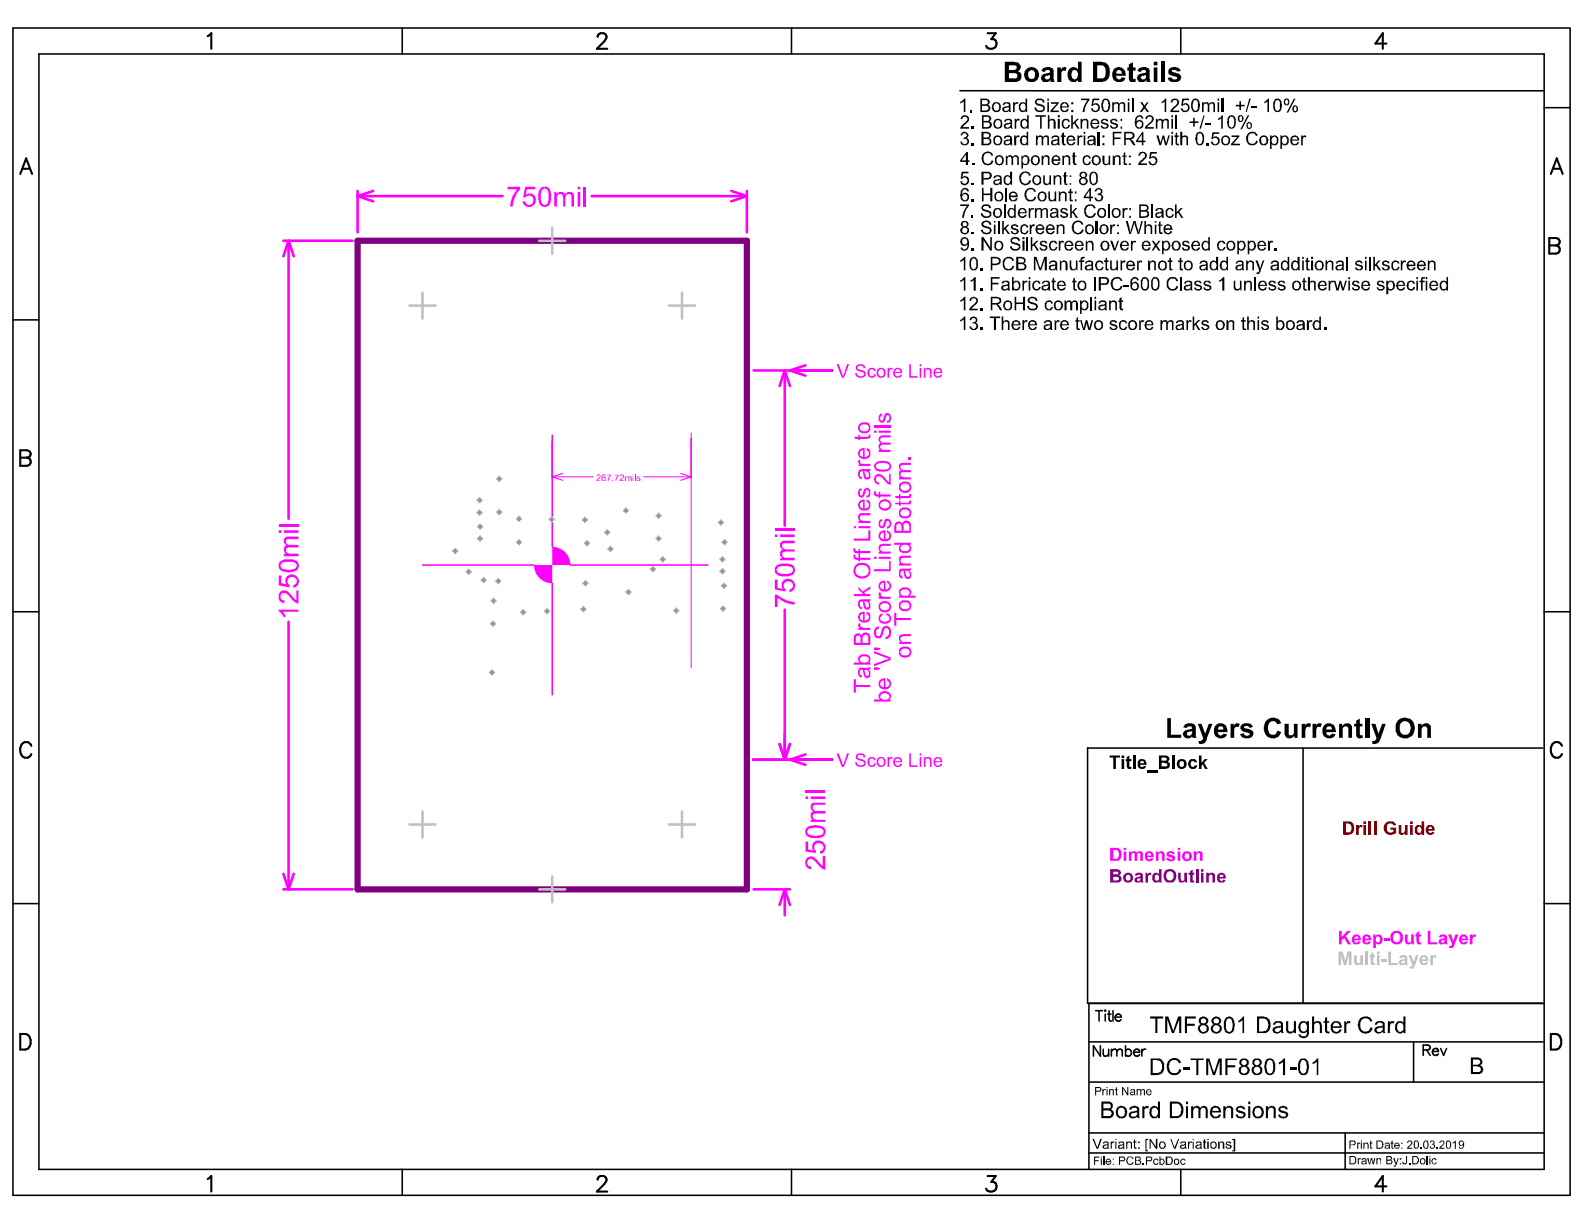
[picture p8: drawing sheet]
<svg xmlns="http://www.w3.org/2000/svg" width="279mm" height="216mm" viewBox="0 0 279 216" stroke-linecap="round" stroke-linejoin="round" font-family="sans-serif">
<g fill="none" stroke="#000" stroke-width=".27">
<path d="M6.9 9.5h265.5v196.8h-265.5zM70.9 4.9v4.6M139.6 4.9v4.6M169.3 16h103.1M199.8 17.4v2.4M208.3 4.9v4.6M272.4 19h4.5M277 4.9h-274.7v205.9h274.7v-205.8M176.2 39v2.3M177.2 36.1v2.3M177.5 33.1v2.4M195.6 36.1v2.3"/>
<path d="M203.3 36.1v2.3M207.5 20.3v2.4M2.3 56.4h4.6M181.2 41.8v2.4M192.5 52.4v2.3M193.1 48.9v2.4M208.3 48.9v2.4M221.4 48.9v2.4M237.6 45.3v2.4M241.6 45.3v2.4M2.3 107.9h4.6M272.4 107.9h4.5"/>
<path d="M229.8 131.9v45M272.1 131.9h-80.3v45h80.3M2.3 159.4h4.6M272.4 159.4h4.5M193.3 178.3h1.2M193.9 178.3v1.8M195 178.2v.2zM195 178.9v1.2M195.4 178.9h.6M195.6 178.3v1.5l.1 .2 .4 .1M196.3 178.3v1.8M196.7 179.4a.58 .58 0 0 0 .3 .7 .58 .58 0 0 0 .7-.3"/>
<path d="M196.8 179.1a.51 .51 0 0 1 .6-.2 .51 .51 0 0 1 .3 .5h-1zM272.4 177h-80.3v29.2M192.1 183.8h80.1M192.1 199.8h80.3M192.2 190.9h80M194.1 184.5v1.8l-1.2-1.8v1.8M194.6 185.1l.1 1.1 .4 .1 .5-.4M195.6 185.1v1.2M196 185.1v1.2M196 185.4l.5-.3 .4 .1 .1 .2M197 185.4l.4-.3 .5 .1 .1 1.1M197 185.4v.9"/>
<path d="M198.5 185.3a.58 .58 0 0 1 .9-.1 .58 .58 0 0 1 0 .9 .58 .58 0 0 1-.9-.1M198.5 184.5v1.8M200 185.6a.58 .58 0 0 0 .3 .6 .58 .58 0 0 0 .7-.2M200.1 185.3a.51 .51 0 0 1 .5-.2 .51 .51 0 0 1 .4 .5h-1zM201.4 185.1v1.2M202.1 185.1a.59 .59 0 0 0-.7 .5M237.3 199.8v6.4M249.3 190.9h.1M249.3 183.8v7.1M251 185.2l1.1-.1a.42 .42 0 0 0 0-.7l-1.1-.1v1.9M251.7 185.2l.6 1M252.7 185.5a.58 .58 0 0 0 .3 .6 .58 .58 0 0 0 .7-.2"/>
<path d="M252.9 185a.48 .48 0 0 1 .6 0 .48 .48 0 0 1 .2 .5h-1zM254.1 184.9l.5 1.3 .6-1.3M70.9 206.2v4.6M139.6 206.2v4.6M192.1 203.4h80.3M208.3 206.2v4.6"/>
</g>
<g fill="none" stroke="#000" stroke-width=".37">
<path d="M36.6 6.4l.7-.5v2.7M105.4 6.5a.68 .68 0 0 1 .5-.6h.6a.67 .67 0 0 1 .3 1l-1.5 1.7h1.8M174.2 5.9h1.4l-.7 1a.88 .88 0 0 1 .9 1 .88 .88 0 0 1-1.2 .7l-.4-.1-.3-.4M215.6 17.4v2.4M244.6 7.7h-2l1.3-1.8v2.7M3.6 30.7l1-2.8 1.1 2.8M4 29.8h1.3M193.4 39v2.3M193.8 23.2v2.4M273.6 30.7l1-2.8 1 2.8M273.9 29.8h1.4M273.3 42h1.2l.3 .1a.63 .63 0 0 1 0 1.1l-.3 .1a.72 .72 0 0 1 .6 .7 .72 .72 0 0 1-.6 .7h-1.2z"/>
<path d="M273.3 43.3h1.2M3.6 79.4h1.1l.4 .2a.63 .63 0 0 1 0 1l-.4 .1a.72 .72 0 0 1 .7 .7 .72 .72 0 0 1-.7 .8h-1.1zM3.6 80.7h1.1M5.5 131.6a1.01 1.01 0 0 0-1.1-.7 1.01 1.01 0 0 0-.8 1 1.2 1.2 0 0 0 .2 1.4 1.2 1.2 0 0 0 1.3 .2l.4-.5M207 133.3v2.3M275.5 131.6a1.01 1.01 0 0 0-1.1-.7 1.01 1.01 0 0 0-.8 1 1.2 1.2 0 0 0 .2 1.4 1.2 1.2 0 0 0 1.3 .2l.4-.5M3.6 182.4h.9a1.46 1.46 0 0 1 .9 1.4 1.46 1.46 0 0 1-.9 1.3h-.9zM273.6 182.4h.9a1.46 1.46 0 0 1 .9 1.4 1.46 1.46 0 0 1-.9 1.3h-.9zM36.6 208l.7-.6v2.8M105.4 208.1a.68 .68 0 0 1 .5-.7h.6a.67 .67 0 0 1 .3 1.1l-1.5 1.7h1.8M174.2 207.4h1.4l-.7 1.1a.88 .88 0 0 1 .9 1 .88 .88 0 0 1-1.2 .7l-.4-.2-.3-.3M244.6 209.3h-2l1.3-1.9v2.8"/>
</g>
<g fill="#000">
<path d="M169.4 17.9l.5-.2 .2-.3h.2v2.4h-.3v-1.9l-.5 .3h-.1zM171.2 19.4h.3v.4h-.3zM178.7 18h.3v.3l.2-.3h.4l-.1 .4a.26 .26 0 0 0-.3-.1 .26 .26 0 0 0-.1 .3h-.1v1.2h-.3zM182.6 17.7a1.11 1.11 0 0 1 1.6 .1l.1 .2-.4 .1a.53 .53 0 0 0-.3-.5 .53 .53 0 0 0-.6 .2 .31 .31 0 0 0-.1 .3 .31 .31 0 0 0 .4 .2l.1 .1a.72 .72 0 0 1 .9 .7 .72 .72 0 0 1-.9 .7 .79 .79 0 0 1-.9-.9h.2a.72 .72 0 0 0 .6 .6 .72 .72 0 0 0 .7-.3v-.3l-.2-.1a1.48 1.48 0 0 1-1.2-.5l-.1-.1zM185.4 18h1.4v.2l-1.1 1.3h1.1v.3h-1.5v-.3l1.1-1.2h-1zM186.5 11.9h.6v.4l.3-.3a.44 .44 0 0 1 .7 0l-.2 .5a.54 .54 0 0 0-.6 .1 .54 .54 0 0 0-.1 .7v1.2h-.7zM190.7 17.4h1.5v.4l-.3 .1v.2a2.05 2.05 0 0 0-.6 1.5l-.1 .2h-.2l.1-.4a2.17 2.17 0 0 1 .6-1.6l.1-.1h-1.1zM192.7 17.4h1.2v.3h-.9l-.2 .6h.1a.71 .71 0 0 1 .8 0 .71 .71 0 0 1 .3 .7 .79 .79 0 0 1-.7 .8 .79 .79 0 0 1-.9-.7h.4l.1 .3a.53 .53 0 0 0 .8-.4 .53 .53 0 0 0-.7-.5l-.2 .2h-.3zM196.2 18h.3v.3l.1-.3h.6l.3 .3a.53 .53 0 0 1 .6-.3 .53 .53 0 0 1 .4 .6v1.2h-.3v-1.4l-.3-.2-.4 .3v1.3h-.3v-1.4a.45 .45 0 0 0-.5-.1 .45 .45 0 0 0-.2 .6v.9h-.3zM199.1 11.3l.7-.3v.9h.5v.5h-.5v1.1a.3 .3 0 0 0 .1 .3 .3 .3 0 0 0 .3 .1h.1v.6h-.2a.72 .72 0 0 1-1-.8v-1.3h-.3v-.5h.3zM201.1 18h.4l.4 .7 .4-.7h.3l-.6 .9 .7 .9h-.4l-.4-.7-.5 .7h-.4l.7-.9zM204.9 10.9h.6v3.6h-.6z"/>
<path d="M204.9 17.9l.3-.1 .3-.4h.2v2.4h-.3v-1.9l-.4 .3zM206.2 12.2a1.33 1.33 0 0 1 2.1 .3l-.7 .1-.2-.2h-.2a.28 .28 0 0 0-.4-.1 .28 .28 0 0 0-.1 .3l.4 .2a1.43 1.43 0 0 1 1.3 .7 1.07 1.07 0 0 1-1.5 1l-.6-.2-.3-.5 .6-.2 .1 .1a.56 .56 0 0 0 .9 .1l-.1-.3a2.05 2.05 0 0 1-1.4-.6zM206.6 17.6a.78 .78 0 0 1 1.3 .2l.1 .1a1.95 1.95 0 0 1-.8 1.2l-.4 .4h1.2v.3h-1.6v-.1a2.32 2.32 0 0 1 1-1.2 .47 .47 0 0 0 .2-.7 .47 .47 0 0 0-.6-.1l-.2 .1v.3l-.4-.1zM208.5 17.4h1.2v.3h-.9l-.2 .6h.1a.79 .79 0 0 1 1.2 .7 .79 .79 0 0 1-1.1 .8l-.3-.2-.2-.5h.3l.1 .3a.52 .52 0 0 0 .8-.1 .52 .52 0 0 0-.1-.7 .52 .52 0 0 0-.8 .1h-.2zM212 18h.3v.3l.3-.3a.49 .49 0 0 1 .6 .3 .69 .69 0 0 1 1.1 0v1.5h-.3v-1.1a.33 .33 0 0 0-.1-.4 .33 .33 0 0 0-.3 0l-.3 .2v1.3h-.3v-1.1a.33 .33 0 0 0-.1-.4 .33 .33 0 0 0-.3 0 .37 .37 0 0 0-.3 .6v.9h-.3zM218 18.5h.6v-.7h.3v.7h.6v.3h-.6v.6h-.3v-.6h-.6zM220.4 17.4h.2l-.7 2.4h-.2zM220.7 18.8h.9v.2h-.9zM223 17.9l.3-.1 .4-.4h.1v2.4h-.2v-1.9l-.5 .3zM169.5 23.5a.68 .68 0 0 1 .9-.2 .68 .68 0 0 1 .3 .9l-.2 .1a.67 .67 0 0 1 .4 .9 .67 .67 0 0 1-.8 .4h-.3l-.3-.2-.1-.4h.3a.37 .37 0 0 0 .2 .3 .37 .37 0 0 0 .4 .1 .43 .43 0 0 0 .3-.6 .43 .43 0 0 0-.6-.3h-.1l.2-.2a.38 .38 0 0 0 .5-.4 .38 .38 0 0 0-.5-.4l-.3 .1-.1 .3h-.2zM169.5 20.6a.76 .76 0 0 1 .9-.3 .76 .76 0 0 1 .5 .8l-.1 .3-1 .9v.1h1.1v.3h-1.5l.1-.4 .3-.3a1.51 1.51 0 0 0 .8-1.1 .48 .48 0 0 0-.5-.3 .48 .48 0 0 0-.4 .5l-.2-.1zM169.6 30.3h1.2v.3h-.9l-.2 .6a.78 .78 0 0 1 1 0 .78 .78 0 0 1 .2 .9 .81 .81 0 0 1-.8 .6 .81 .81 0 0 1-.7-.7l.3-.1a.46 .46 0 0 0 .5 .5 .46 .46 0 0 0 .4-.5 .48 .48 0 0 0-.3-.6 .48 .48 0 0 0-.6 .3l-.2-.1z"/>
<path d="M169.4 36.1h1.5v.2l-.3 .5a2.61 2.61 0 0 0-.6 1.6h-.3l.1-.8 .4-.8 .4-.5h-1.2zM171.4 38.1h.3v.3h-.3zM171.4 22.3h.3v.4h-.3zM171.4 25.3h.3v.3h-.3zM171.4 32.3h.3v.3h-.3zM171.4 35.1h.3v.4h-.3zM171.5 28.8h.3v.3h-.3zM173.1 36.4a1.1 1.1 0 0 1 1.6-.1l.2 .4h-.4v-.1a.65 .65 0 0 0-.9-.2 .23 .23 0 0 0-.2 .3 .23 .23 0 0 0 .3 .2l.5 .2a.71 .71 0 0 1 .7 .8 .71 .71 0 0 1-1 .5 .79 .79 0 0 1-.9-.8h.3a.73 .73 0 0 0 .6 .6 .73 .73 0 0 0 .7-.3v-.3l-.2-.2a1.48 1.48 0 0 1-1.2-.4zM173.2 39.2a.99 .99 0 0 1 1.6 .2l.1 .2h-.4a.53 .53 0 0 0-.4-.4 .53 .53 0 0 0-.6 .2l-.1 .1 .1 .2 .3 .2a1.1 1.1 0 0 1 1.1 .8 1.02 1.02 0 0 1-.9 .7 1.02 1.02 0 0 1-1-.8v-.1h.4a.64 .64 0 0 0 .4 .6 .64 .64 0 0 0 .7-.2 .31 .31 0 0 0 .1-.3 .31 .31 0 0 0-.3-.2v-.1a1.25 1.25 0 0 1-1.2-.6zM173.3 27.2a1.09 1.09 0 0 1 1.8 .1l.1 .2h-.3a.71 .71 0 0 0-.9-.5 .71 .71 0 0 0-.5 .8 .81 .81 0 0 0 .2 .9 .81 .81 0 0 0 .9 .1l.3-.5 .3 .2a1.08 1.08 0 0 1-1.6 .4 1.55 1.55 0 0 1-.3-1.7zM173.2 33.1h.3v1h1.2v-1h.3v2.4h-.3v-1.1h-1.2v1.1h-.3zM178.3 39.8a.76 .76 0 0 1 1.3 .2l-.3 .1a.38 .38 0 0 0-.3-.3 .38 .38 0 0 0-.4 .3l.1 .1a1.03 1.03 0 0 1 1 .6 .85 .85 0 0 1-1.3 .4l-.2-.4 .3-.1 .1 .3h.2a.39 .39 0 0 0 .6-.2l-.1-.2-.8-.1-.2-.2z"/>
<path d="M177.4 27.5h.2v.1a.69 .69 0 0 1 1.1 0 .53 .53 0 0 1 .6-.2 .53 .53 0 0 1 .4 .5v1.2h-.3v-1.1a.37 .37 0 0 0-.4-.4 .37 .37 0 0 0-.3 .5v1h-.3v-1.1a.39 .39 0 0 0-.5-.4 .39 .39 0 0 0-.2 .6v.9h-.3zM179 21h.3v.2a.39 .39 0 0 1 .6-.1l-.1 .2a.37 .37 0 0 0-.4 0 .37 .37 0 0 0-.1 .4v1h-.3zM178.9 23.9h.3l.1 .3a.36 .36 0 0 1 .2-.3 .36 .36 0 0 1 .4 .1l-.2 .3-.3-.1-.1 .1v1.3h-.4zM180.1 39.8a.72 .72 0 0 1 .7-.3 .72 .72 0 0 1 .6 .6l-.3 .1a.42 .42 0 0 0-.5-.4 .42 .42 0 0 0-.3 .6 .51 .51 0 0 0 .1 .6 .51 .51 0 0 0 .6 0l.2-.4 .2 .1v.1a.68 .68 0 0 1-1.1 .4 1.07 1.07 0 0 1-.2-1.3zM179.9 30.8a1.36 1.36 0 0 1 1.7-.3l.2 .4-.3 .1a.69 .69 0 0 0-.7-.5 .69 .69 0 0 0-.6 .7 .86 .86 0 0 0 .8 1.2l.4-.3 .1-.3 .4 .1h-.1a.97 .97 0 0 1-.9 .8 .97 .97 0 0 1-1-.8h-.1zM180.8 33.7a1.07 1.07 0 0 1 1-.6 1.07 1.07 0 0 1 .9 .7l-.2 .1a.71 .71 0 0 0-.8-.5 .71 .71 0 0 0-.6 .7l-.1 .1 .1 .3a.46 .46 0 0 0 .3 .6v.1a.69 .69 0 0 0 1.1-.5l.3 .1a1.08 1.08 0 0 1-1.2 .7 1.08 1.08 0 0 1-.9-1.2zM181.4 36.7h.3v.3l.2-.3h.5l-.1 .4a.26 .26 0 0 0-.3-.1 .26 .26 0 0 0-.2 .3l-.1 1.1h-.3zM181.6 39.6h.3l.1 .2a.31 .31 0 0 1 .2-.3 .31 .31 0 0 1 .3 .1v.3l-.2-.1-.3 .2-.1 1.3h-.3zM182.5 36.7h.3v.3l.2-.3h.2a.49 .49 0 0 1 .6 .3 .54 .54 0 0 1 .6-.3 .54 .54 0 0 1 .4 .5v1.2h-.2v-1.3a.26 .26 0 0 0-.2-.2 .26 .26 0 0 0-.3 .1l-.3 .3v1.1h-.2v-1.1a.3 .3 0 0 0-.1-.3 .3 .3 0 0 0-.4 0l-.3 .3v1.1h-.3zM182.6 20.3h1.9v.3h-.8v2.1h-.2v-2.1h-.9zM182.7 23.9h.3v.3l.3-.3h.4a.29 .29 0 0 0 .3 .2 .29 .29 0 0 0 .3-.2h.1a.5 .5 0 0 1 .6 .5v1.2h-.3v-1.2a.38 .38 0 0 0-.4-.2 .38 .38 0 0 0-.3 .4v1h-.3v-1.2a.32 .32 0 0 0-.3-.2 .32 .32 0 0 0-.3 .3l-.1 1.1h-.3zM183.7 27.5h.3v.1a.59 .59 0 0 1 .7-.2 .59 .59 0 0 1 .4 .6v1.1h-.3v-1a.37 .37 0 0 0-.3-.5 .37 .37 0 0 0-.4 .4l-.1 1.1h-.3z"/>
<path d="M184.8 20.3h.3v.8h.1a.56 .56 0 0 1 .6-.1 .56 .56 0 0 1 .4 .5v1.2h-.4v-1.2a.39 .39 0 0 0-.5-.2 .39 .39 0 0 0-.2 .5v.9h-.3zM184 30.9h.3v1a.43 .43 0 0 0 .4 .5 .43 .43 0 0 0 .4-.5v-1h.3v1.7h-.3v-.2l-.3 .2a.55 .55 0 0 1-.5 0 .55 .55 0 0 1-.3-.6zM184.9 33.8h.3v1.1a.42 .42 0 0 0 .5 .4 .42 .42 0 0 0 .3-.5v-1h.3v1.7h-.3v-.3a.59 .59 0 0 1-.7 .3 .59 .59 0 0 1-.4-.6zM185.8 30.9h.3v.3a.57 .57 0 0 1 .6-.3 .57 .57 0 0 1 .5 .5v1.2h-.3v-1a.37 .37 0 0 0-.3-.5 .37 .37 0 0 0-.4 .4h-.1v1.1h-.3zM186.4 39.6h.3v.2a.59 .59 0 0 1 .6-.3 .59 .59 0 0 1 .5 .6v1.2h-.3v-1a.42 .42 0 0 0-.5-.5 .42 .42 0 0 0-.3 .6v.9h-.3zM186.8 33.8h.2v.2a.61 .61 0 0 1 .8-.2 .61 .61 0 0 1 .3 .7v1h-.2v-1a.38 .38 0 0 0-.3-.5 .38 .38 0 0 0-.5 .3l-.1 1.2h-.2zM187.3 23.5l.4-.2v.6h.2v.3h-.2v1.2h.2v.2a.3 .3 0 0 1-.4 0 .3 .3 0 0 1-.1-.3h-.1v-1.1h-.2v-.3h.2zM187 37a.87 .87 0 0 1 1.3 0v.2h-.3a.37 .37 0 0 0-.4-.3 .37 .37 0 0 0-.3 .4l.5 .1a.48 .48 0 0 1 .5 .4 .48 .48 0 0 1-.3 .5l-.1 .1a.84 .84 0 0 1-1-.5h.4a.42 .42 0 0 0 .6 .3l.1-.1a.27 .27 0 0 0 0-.4 .27 .27 0 0 0-.3 0l-.2-.1a.62 .62 0 0 1-.5-.6zM187.3 21.3a.78 .78 0 0 1 1.4 .1l-.3 .1a.37 .37 0 0 0-.5-.3h-.1a.9 .9 0 0 0 .1 1.3 .46 .46 0 0 0 .5-.4h.4a.75 .75 0 0 1-.8 .6 .75 .75 0 0 1-.7-.7l-.1-.1zM187.7 30.5l.3-.2v.6h.3v.2h-.3v1.3h.3v.2a.32 .32 0 0 1-.3 .1 .32 .32 0 0 1-.2-.3l-.1-1.3h-.2v-.2h.2zM187.4 27.5h.3v.1a.58 .58 0 0 1 .6-.3 .58 .58 0 0 1 .5 .6v1.2h-.3v-1a.42 .42 0 0 0-.5-.5 .42 .42 0 0 0-.3 .6v.9h-.3zM188.7 33.4l.3-.2v.6h.2v.2h-.2v1.2h.2l-.1 .3a.37 .37 0 0 1-.4-.4v-1.1h-.3v-.2h.3z"/>
<path d="M188.8 36.1h.2v1.3l.7-.7h.4l-.7 .6 .7 1.1h-.3l-.6-.9-.2 .2v.7h-.2zM189 20.3h.2v1.4l.8-.7h.3l-.6 .6 .7 1.1h-.3l-.6-.9-.3 .2v.7h-.2zM189.2 27l.4-.2v.7h.3v.1h-.3v1.2h.3l-.1 .3a.3 .3 0 0 1-.4 0 .3 .3 0 0 1-.1-.4h-.1v-1.1h-.2v-.1h.2zM189.2 39.4a1.08 1.08 0 0 1 1.9 0v.2l-.3-.1a.78 .78 0 0 0-1-.2 .78 .78 0 0 0-.4 1 .77 .77 0 0 0 1.2 .6l.3-.4h.3l-.1 .3a1.05 1.05 0 0 1-1.1 .6 1.05 1.05 0 0 1-.9-.8l-.1-.7zM190.1 23.9h.2v.3a.39 .39 0 0 1 .7-.2l-.1 .3a.38 .38 0 0 0-.5 0 .38 .38 0 0 0-.1 .4v.9h-.2zM190.6 21h.3v.2a.59 .59 0 0 1 .7-.2 .59 .59 0 0 1 .4 .6v1.1h-.3v-1a.38 .38 0 0 0-.3-.5 .38 .38 0 0 0-.4 .3l-.1 1.2h-.3zM191.2 27.5a.79 .79 0 0 1 1.2 .4l-.2 .1v-.1a.48 .48 0 0 0-.6-.3 .48 .48 0 0 0-.4 .6 .49 .49 0 0 0 .3 .6 .49 .49 0 0 0 .7-.2v-.1l.2 .1a.8 .8 0 0 1-1.2 .4 1.26 1.26 0 0 1 0-1.5zM191.4 36.4a1.09 1.09 0 0 1 1.9 .3l-.3 .1a.68 .68 0 0 0-1.1-.4h-.1a1.1 1.1 0 0 0 .2 1.7l.5 .1 .4-.3 .1-.3h.3v.1a1.04 1.04 0 0 1-1.3 .7 1.41 1.41 0 0 1-.8-1.6zM193.3 33.3a.71 .71 0 0 1 .7-.1 .71 .71 0 0 1 .4 .7v.2l-.2 .1a.73 .73 0 0 1 .2 1.1 .73 .73 0 0 1-1.1 .1l-.2-.3v-.2h.2a.48 .48 0 0 0 .6 .4 .48 .48 0 0 0 .4-.6 .48 .48 0 0 0-.7-.3v-.3a.39 .39 0 0 0 .6-.1 .39 .39 0 0 0-.3-.6 .39 .39 0 0 0-.5 .3l-.3 .1zM194.3 21.1a.88 .88 0 0 1 1.2 .1v.2l-.4-.1a.3 .3 0 0 0-.3-.2 .3 .3 0 0 0-.3 .2 .2 .2 0 0 0 .1 .3 .2 .2 0 0 0 .2 0l.1 .1a.52 .52 0 0 1 .6 .5 .52 .52 0 0 1-.6 .5l-.5-.1-.2-.2v-.3h.2l.1 .2a.41 .41 0 0 0 .4 .2 .41 .41 0 0 0 .4-.3l-.1-.1-.8-.3a.36 .36 0 0 1-.3-.3 .36 .36 0 0 1 .2-.4zM194.4 27.5h.4v.9a.4 .4 0 0 0 .4 .5 .4 .4 0 0 0 .3-.5v-.9h.3v1.6h-.2v-.3l-.1 .1a.62 .62 0 0 1-.7 .2 .62 .62 0 0 1-.4-.6zM195.8 21.2a.89 .89 0 0 1 1.3 0v.2l-.4-.1a.3 .3 0 0 0-.2-.2 .3 .3 0 0 0-.3 .2 .2 .2 0 0 0 0 .3 .2 .2 0 0 0 .3 0l.1 .1a.5 .5 0 0 1 .5 .3 .5 .5 0 0 1-.2 .6 .67 .67 0 0 1-.7 .1 .67 .67 0 0 1-.4-.6h.3a.37 .37 0 0 0 .4 .4 .37 .37 0 0 0 .3-.4l-.7-.3a.37 .37 0 0 1-.3-.6z"/>
<path d="M195.8 39.6h.3l.1 .2a.31 .31 0 0 1 .2-.3 .31 .31 0 0 1 .3 .1l-.1 .3-.1-.1v.1a.28 .28 0 0 0-.3 .1 .28 .28 0 0 0 0 .4l-.1 .9h-.3zM196.3 27.5h.3v.1a.6 .6 0 0 1 .7-.2 .6 .6 0 0 1 .4 .7v1h-.3v-1a.37 .37 0 0 0-.3-.5 .37 .37 0 0 0-.5 .4v1.1h-.3zM196.3 23.2h1.5v.3h-1.2v.8h1.1v.2h-1.1v1.1h-.3zM198.2 27l.3-.2v.7h.3v.1h-.3v1.2h.3v.3h-.1a.37 .37 0 0 1-.5-.5v-1h-.3v-.1h.3zM198 36.7h.3v.3a.39 .39 0 0 1 .6-.2l-.1 .3a.26 .26 0 0 0-.3-.1 .26 .26 0 0 0-.1 .3h-.1v1.1h-.3zM200.9 27.1a.8 .8 0 0 1 .9-.3 .8 .8 0 0 1 .5 .7l-.2 .4-1 .9h1.2v.3h-1.5v-.1a1.62 1.62 0 0 1 .8-1 .51 .51 0 0 0 .4-.5 .51 .51 0 0 0-.5-.5l-.4 .2v.3h-.3zM201.9 39h.2v.8a.59 .59 0 0 1 .7-.3 .59 .59 0 0 1 .4 .6v1.2h-.2v-1.1a.42 .42 0 0 0-.5-.4 .42 .42 0 0 0-.4 .6v.9h-.2zM202.1 20.6a.76 .76 0 0 1 .9-.3 .76 .76 0 0 1 .5 .8l-.2 .4-1 .9h1.2v.3h-1.5v-.2a1.89 1.89 0 0 1 1-1l.1-.2a.44 .44 0 0 0-.2-.7 .44 .44 0 0 0-.6 .5l-.3-.1zM202.9 26.8h1.2v.3h-1l-.1 .6a.77 .77 0 0 1 1.1 .3 .77 .77 0 0 1-.5 1.1 .69 .69 0 0 1-1-.6l.4 .1a.46 .46 0 0 0 .6 .3 .46 .46 0 0 0 .2-.7l-.2-.4h-.5l-.1 .2h-.3zM204.4 39.2l.3-.2v.6h.4v.2h-.4v1.1l.4 .1v.3a.42 .42 0 0 1-.5 0 .42 .42 0 0 1-.2-.5v-1h-.2v-.2h.2zM203.9 21h.3v.2v-.1l.3-.1a.49 .49 0 0 1 .7 .2 .6 .6 0 0 1 1 0v1.5h-.3v-1.2a.38 .38 0 0 0-.5-.3 .38 .38 0 0 0-.2 .5v1h-.3v-1.2a.38 .38 0 0 0-.5-.3 .38 .38 0 0 0-.2 .5v1h-.3zM204 23.9h.3l.4 1.4 .4-1.4h.2l.4 1.4 .4-1.4h.2l-.5 1.7h-.3l-.3-1.3-.4 1.3h-.3z"/>
<path d="M205.6 37.1a.78 .78 0 0 1 1.4 .1l-.3 .1a.37 .37 0 0 0-.3-.4 .37 .37 0 0 0-.4 .3l-.1 .1a.62 .62 0 0 0 0 .6 .62 .62 0 0 0 .6 .3l.3-.4h.3a.79 .79 0 0 1-1.1 .5 .79 .79 0 0 1-.4-1zM207.3 36.1h.2v1.3l.8-.7h.3l-.6 .6 .7 1.1h-.3l-.6-.9-.3 .2v.7h-.2zM207.4 23.5l.2-.2v.6h.3v.3h-.3v1.2h.3l.1 .2h-.5l-.1-.2v-1.2h-.2v-.3h.2zM208.2 23.2h.3v1a.54 .54 0 0 1 .7-.3 .54 .54 0 0 1 .4 .6v1.1h-.3v-1.2a.39 .39 0 0 0-.5-.2 .39 .39 0 0 0-.3 .5v.9h-.3zM209.8 21.4h.7v-.6h.2v.6h.7v.3h-.7v.6h-.2v-.6h-.7zM212.3 20.3h.2l-.7 2.4h-.2zM212.8 25.3h.4v.3h-.4zM212.6 21.7h.9v.3h-.9zM213.9 23.3h1.1v.3h-.9l-.2 .7a.76 .76 0 0 1 1 0 .76 .76 0 0 1 .1 1 .8 .8 0 0 1-.8 .3 .8 .8 0 0 1-.6-.6h.3a.46 .46 0 0 0 .5 .4 .46 .46 0 0 0 .5-.4 .52 .52 0 0 0-.3-.6 .52 .52 0 0 0-.7 .1h-.2zM214.9 20.9l.4-.2 .2-.4h.2v2.4h-.3v-1.8l-.5 .3zM217.2 23.9h1.4v.2l-1.1 1.3h1.2v.2h-1.5v-.2l1.1-1.2h-1.1zM219.9 23.8a1.13 1.13 0 0 1 1.6-.4l.3 .3v.2l-.3 .1a.74 .74 0 0 0-.9-.5 .74 .74 0 0 0-.4 1 .71 .71 0 0 0 .3 .8 .71 .71 0 0 0 .8 0l.2-.1v-.4l.4 .1-.1 .1a1.04 1.04 0 0 1-.9 .6 1.04 1.04 0 0 1-1-.6l-.1-.2z"/>
<path d="M229.5 23.9h.3v.3l.1-.1a.32 .32 0 0 1 .5-.1l-.1 .3a.26 .26 0 0 0-.3-.1 .26 .26 0 0 0-.1 .2h-.1v1.2h-.3zM169.4 45.9l.4-.2 .3-.4h.2v2.4h-.3v-1.8l-.5 .3zM169.4 49.4l.5-.3 .2-.2h.2v2.4h-.3v-1.9l-.5 .3h-.1zM169.5 52.9l.3-.2 .3-.3h.2v2.3h-.3v-1.8l-.6 .4zM169.4 56.5l.4-.3 .3-.4h.2v2.4h-.3v-1.8l-.6 .3zM171.4 41h.3v.3h-.3zM171.4 43.8h.3v.4h-.3zM171.1 56.1a.72 .72 0 0 1 .7-.3 .72 .72 0 0 1 .6 .6l-.1 .4-.2 .1 .3 .2a.75 .75 0 0 1-.1 .9 .75 .75 0 0 1-.8 .2 .62 .62 0 0 1-.5-.6h.3a.44 .44 0 0 0 .5 .4 .44 .44 0 0 0 .4-.6 .44 .44 0 0 0-.6-.3v-.3a.4 .4 0 0 0 .5-.2 .4 .4 0 0 0-.2-.5 .4 .4 0 0 0-.5 .2l-.1 .2h-.3zM171.1 52.6a.89 .89 0 0 1 1.4 .1 1.33 1.33 0 0 1-.8 1.4l-.3 .4h1.1v.2h-1.6l.4-.6a1.84 1.84 0 0 0 .9-1.1 .46 .46 0 0 0-.5-.4 .46 .46 0 0 0-.4 .5h-.3zM171.2 49.4h.2l.5-.5h.2v2.4h-.4v-1.9l-.3 .3h-.2zM172.9 47.3h.4v.4h-.4zM172.9 50.9h.4v.4h-.4z"/>
<path d="M172.9 54.4h.4v.3h-.4zM172.9 57.8h.4v.4h-.4zM173.1 41.8h.4l1.2 1.9v-1.9h.2v2.4h-.2l-1.2-1.8v1.8h-.4zM174.8 48.9h1.5v.2h-1.3v.8h1.1v.3h-1.1v1.1h-.2zM174.6 55.8h1.8v.3h-.7v2.1h-.4v-2.1h-.7zM176.7 55.8h.3v.9h.1a.56 .56 0 0 1 .7-.2 .56 .56 0 0 1 .3 .6v1.1h-.3v-1.1a.36 .36 0 0 0-.2-.4 .36 .36 0 0 0-.5 .1l-.1 .3v1.1h-.3zM176.8 39h.3v1.3l.6-.7h.4l-.7 .7 .8 1h-.4l-.6-.8-.1 .1v.7h-.3zM177.1 45.7a1.03 1.03 0 0 1 1.8 .2l-.3 .1a.76 .76 0 0 0-.8-.4 .76 .76 0 0 0-.7 .7 .98 .98 0 0 0 .9 1.2l.2-.1a.47 .47 0 0 0 .4-.5l.3 .1a1.01 1.01 0 0 1-1.7 .5 1.56 1.56 0 0 1-.1-1.8zM178.2 42.2a1.03 1.03 0 0 1 1.7 .1v.2l-.3 .1a.6 .6 0 0 0-.5-.5 .6 .6 0 0 0-.6 .3l.2 .3 .4 .1a.77 .77 0 0 1 .7 .3 .77 .77 0 0 1 .1 .8 1.09 1.09 0 0 1-1.7-.3l.2-.2a.73 .73 0 0 0 1 .5v-.1a.33 .33 0 0 0 .3-.4 .33 .33 0 0 0-.4-.2l-.2-.1a.79 .79 0 0 1-.9-.9zM179 52.4h.3v1h1.1v-1h.4v2.3h-.4v-1.1h-1.1v1.1h-.3zM180.3 49.5h.3v.3a.39 .39 0 0 1 .7-.2l-.1 .3a.26 .26 0 0 0-.3-.1 .26 .26 0 0 0-.2 .3h-.1v1.2h-.3zM180.3 56.5h.3v.2h.1a.32 .32 0 0 1 .6-.1l-.1 .2a.26 .26 0 0 0-.3 0 .26 .26 0 0 0-.2 .2h-.1v1.2h-.3z"/>
<path d="M181.8 41.8h.3v1.4l.7-.7h.4l-.7 .6 .8 1.1h-.4l-.5-.9-.3 .2v.7h-.3zM181.4 52.6a1.04 1.04 0 0 1 1.6 .3v.2h-.3a.65 .65 0 0 0-1.1-.3l-.1 .2 .2 .3a1.45 1.45 0 0 1 1.4 .7 .83 .83 0 0 1-1.1 .7l-.5-.1-.2-.2-.1-.4 .2-.1a.7 .7 0 0 0 .6 .6 .7 .7 0 0 0 .7-.3v-.1a.38 .38 0 0 0-.5-.4v-.1a.8 .8 0 0 1-.9-.7zM182.3 49.7h.1a.73 .73 0 0 1 1.2 .4h-.3a.41 .41 0 0 0-.5-.4 .41 .41 0 0 0-.3 .5l-.1 .2a.47 .47 0 0 0 .3 .6 .47 .47 0 0 0 .6-.4h.3a.77 .77 0 0 1-1 .6 .77 .77 0 0 1-.5-1zM183.5 42.7a.81 .81 0 0 1 1.2 .2h-.3v-.1a.41 .41 0 0 0-.4-.1 .41 .41 0 0 0-.4 .2l.5 .3a.53 .53 0 0 1 .7 .6 .53 .53 0 0 1-.8 .4h-.1a.35 .35 0 0 1-.4-.4l-.1-.1h.2l.1 .1a.39 .39 0 0 0 .5 .2 .39 .39 0 0 0 .3-.3l-.2-.2-.7-.1-.1-.2-.1-.2zM182.4 45.3h.4l.7 2 .7-2h.5v2.4h-.4v-1.9l-.7 1.9h-.2l-.8-2v2h-.2zM184.5 53.2a.75 .75 0 0 1 1.3 .3h-.3a.49 .49 0 0 0-.7-.2 .49 .49 0 0 0-.2 .6 .46 .46 0 0 0 .2 .5 .46 .46 0 0 0 .6-.1l.1-.2 .3 .1a.77 .77 0 0 1-1 .5 .77 .77 0 0 1-.5-1zM185.3 42.6a.84 .84 0 0 1 1.2 .3l-.3 .1a.37 .37 0 0 0-.3-.3 .37 .37 0 0 0-.4 .2l-.1 .2a.57 .57 0 0 0 0 .6 .57 .57 0 0 0 .6 .2l.2-.3h.3a.73 .73 0 0 1-.8 .6 .73 .73 0 0 1-.7-.7v-.4zM185.7 49.1l.2-.1v.5h.3v.3h-.3v1.1l.3 .1 .1 .3h-.5l-.1-.2v-1.3h-.2v-.3h.2zM186 56.5h.2v.2a.45 .45 0 0 1 .7-.1l-.1 .2a.36 .36 0 0 0-.4 0 .36 .36 0 0 0-.1 .5v.9h-.3zM186.8 42.5h.2v.2a.39 .39 0 0 1 .7-.1l-.1 .2a.26 .26 0 0 0-.3-.1 .26 .26 0 0 0-.2 .3h-.1v1.2h-.2zM186.9 45.9h.2v.3a.66 .66 0 0 1 .8-.2 .66 .66 0 0 1 .4 .7v1h-.4v-1a.37 .37 0 0 0-.3-.5 .37 .37 0 0 0-.4 .4v1.1h-.3zM189.3 49.1l.3-.1v.5h.3v.3h-.3v1.2h.3l.1 .3h-.1a.48 .48 0 0 1-.6-.6v-.9h-.2v-.3h.2z"/>
<path d="M187.8 53h.2v.3a.69 .69 0 0 1 1.1 0 .48 .48 0 0 1 .6-.3 .48 .48 0 0 1 .4 .4v1.3h-.3v-1.1a.33 .33 0 0 0-.4-.3 .33 .33 0 0 0-.3 .4v1h-.3v-1.1a.33 .33 0 0 0-.4-.3 .33 .33 0 0 0-.3 .4v1h-.3zM188.7 45.9h.3v1.1a.39 .39 0 0 0 .5 .5 .39 .39 0 0 0 .3-.5v-1.1h.3v1.8h-.2l-.1-.3a.59 .59 0 0 1-.7 .3 .59 .59 0 0 1-.4-.7zM189.9 56.1l.2-.2v.6h.3v.2h-.3v1.2h.3l.1 .3a.44 .44 0 0 1-.5 0 .44 .44 0 0 1-.1-.5v-1h-.2v-.2h.2zM190.7 45.4l.6-.1v.3a.3 .3 0 0 0-.3 0 .3 .3 0 0 0-.1 .3h.3v.3h-.3v1.5h-.3v-1.5h-.3v-.3h.3zM191.5 42.5h.2v.2a.64 .64 0 0 1 .7-.2 .64 .64 0 0 1 .5 .6v1.1h-.3v-1a.42 .42 0 0 0-.5-.5 .42 .42 0 0 0-.3 .6v.9h-.3zM190.5 56.5h.3l.4 1.3 .3-1.3h.3l.4 1.3 .3-1.3h.3l-.5 1.7h-.3l-.3-1.3-.4 1.3h-.2zM193.3 46.3a.75 .75 0 0 1 .7-.4 .75 .75 0 0 1 .6 .6h-.2a.43 .43 0 0 0-.5-.3 .43 .43 0 0 0-.4 .5h-.1l.1 .3a.42 .42 0 0 0 .4 .5 .42 .42 0 0 0 .5-.5l.2 .1a.7 .7 0 0 1-.7 .6 .7 .7 0 0 1-.6-.6l-.1-.1zM195 45.6l.3-.2v.5h.2v.3h-.2v1.2h.2v.3a.37 .37 0 0 1-.5-.5v-1h-.3v-.3h.3zM195.6 53h.3v.3a.6 .6 0 0 1 .8-.3 .6 .6 0 0 1 .3 .7v1h-.3v-1a.42 .42 0 0 0-.4-.4 .42 .42 0 0 0-.4 .5v.9h-.3zM195.8 56.7a.74 .74 0 0 1 1.2 .2l-.3 .1a.36 .36 0 0 0-.2-.3 .36 .36 0 0 0-.4 .1 .2 .2 0 0 0 0 .3 .2 .2 0 0 0 .3 0l.1 .1a.55 .55 0 0 1 .6 .6 .55 .55 0 0 1-.8 .4l-.6-.3v-.2h.3a.41 .41 0 0 0 .4 .3 .41 .41 0 0 0 .4-.3l-.9-.4a.39 .39 0 0 1-.1-.6zM195.8 42.5h.4l.4 1.3 .5-1.3h.3l-.7 1.7h-.2zM196.2 49.1a1.37 1.37 0 0 1 1.6 0l.2 .4-.3 .1a.66 .66 0 0 0-.6-.5 .66 .66 0 0 0-.6 .3h-.1a1.59 1.59 0 0 0 .2 1.5 .67 .67 0 0 0 .6 .1 .67 .67 0 0 0 .5-.6l.3 .2a1.1 1.1 0 0 1-1.3 .6 1.1 1.1 0 0 1-.8-1.1l.1-.7z"/>
<path d="M195.8 45.9h.3v1.1a.37 .37 0 0 0 .3 .5 .37 .37 0 0 0 .4-.4h.1v-1.2h.3v1.8h-.3v-.3l-.1 .1a.57 .57 0 0 1-.7 .2 .57 .57 0 0 1-.3-.7zM197.5 52.6l.3-.2v.6h.3v.3h-.3v1.2h.3l-.1 .2a.28 .28 0 0 1-.3 .1 .28 .28 0 0 1-.1-.3h-.1v-1.2h-.2v-.3h.2zM197.4 56.9a.78 .78 0 0 1 .7-.4 .78 .78 0 0 1 .7 .5h-.2a.49 .49 0 0 0-.7-.2 .49 .49 0 0 0-.2 .6v.1a.44 .44 0 0 0 .3 .4 .44 .44 0 0 0 .5-.1l.1-.2 .2 .1a.77 .77 0 0 1-.9 .5 .77 .77 0 0 1-.5-1zM197.7 45.9h.2v.3v-.1a.39 .39 0 0 1 .7-.1l-.2 .3a.33 .33 0 0 0-.4 .1 .33 .33 0 0 0-.1 .4v.9h-.2zM198.2 50.2h.9v.3h-.9zM199.5 42.5h.3v.2a.32 .32 0 0 1 .6-.1l-.1 .2a.38 .38 0 0 0-.4 .1 .38 .38 0 0 0-.1 .4v.9h-.3zM198.6 39h.3l.5 2v-.4l.5-1.6h.4l.5 1.5v.5l.5-2h.3l-.7 2.3h-.2l-.6-2-.6 2h-.3zM200.6 45.9h.2l.1 .3a.31 .31 0 0 1 .2-.3 .31 .31 0 0 1 .3 .1h.1l-.1 .3a.36 .36 0 0 0-.5 0 .36 .36 0 0 0 0 .5v.9h-.3zM200.9 56.5h.2l.1 .2a.36 .36 0 0 1 .3-.3 .36 .36 0 0 1 .4 .2l-.2 .2-.3-.1-.2 .2v1.3h-.3zM202.5 45.9h.3v.3a.6 .6 0 0 1 .7-.2 .6 .6 0 0 1 .4 .7v1h-.3v-1a.37 .37 0 0 0-.3-.5 .37 .37 0 0 0-.4 .4v1.1h-.4zM203.1 42.5h.4l.4 .6 .4-.6h.4l-.6 .8 .6 .9h-.4l-.4-.6-.5 .6h-.3l.6-.9zM206.3 45.6l.2-.2v.5h.3v.3h-.3v1.2h.3l-.1 .3a.37 .37 0 0 1-.4-.5v-1h-.3v-.3h.3z"/>
<path d="M204.7 56.5h.3v.2l.1-.1 .2-.1a.49 .49 0 0 1 .7 .2 .56 .56 0 0 1 .5-.2 .56 .56 0 0 1 .5 .3v1.4h-.3v-1.2a.32 .32 0 0 0-.4-.3 .32 .32 0 0 0-.2 .4h-.1v1.1h-.3v-1.2a.32 .32 0 0 0-.4-.3 .32 .32 0 0 0-.2 .4l-.1 1.1h-.3zM205.9 49.3a1.58 1.58 0 0 1 1.4-.4l.5 .5-.4 .2a.64 .64 0 0 0-.5-.5 .64 .64 0 0 0-.6 .3 1.05 1.05 0 0 0 .3 1.6 .69 .69 0 0 0 .9-.6l.3 .1a1.04 1.04 0 0 1-1.3 .8 1.04 1.04 0 0 1-.7-1.3zM208.1 45.6l.3-.2v.5h.2v.3h-.2v1.2h.2l-.1 .3a.37 .37 0 0 1-.4-.5v-1h-.3v-.3h.3zM208.6 42.6a.84 .84 0 0 1 1.2 .3l-.3-.1a.35 .35 0 0 0-.6-.1 .23 .23 0 0 0 0 .4 .23 .23 0 0 0 .3 0v.1a.52 .52 0 0 1 .6 .2 .52 .52 0 0 1-.1 .6l-.1 .1a.84 .84 0 0 1-1.1-.4h.2l.2 .2 .3 .1a.35 .35 0 0 0 .4-.4l-.6-.2a.42 .42 0 0 1-.5-.2 .42 .42 0 0 1 .1-.5zM209.3 56.5h.3v.2a.32 .32 0 0 1 .6-.1l-.1 .2a.26 .26 0 0 0-.3 0 .26 .26 0 0 0-.2 .2v1.2h-.3zM210.4 55.8h.3v1.4l.6-.7h.5l-.8 .6 .8 1.1h-.4l-.6-.9-.1 .3v.6h-.3zM210.7 49.8a.84 .84 0 0 1 1.1-.1l.1 .3-.2-.1a.39 .39 0 0 0-.5-.2 .39 .39 0 0 0-.3 .4l.5 .1a.52 .52 0 0 1 .6 .5 .52 .52 0 0 1-.6 .6l-.4-.1a.35 .35 0 0 1-.3-.5h.2a.42 .42 0 0 0 .7 .3h.1a.3 .3 0 0 0 0-.4 .3 .3 0 0 0-.4-.1l-.4-.2a.37 .37 0 0 1-.2-.5zM211.9 56.7a.74 .74 0 0 1 1.3 .2l-.3 .1a.36 .36 0 0 0-.2-.3 .36 .36 0 0 0-.4 .1 .2 .2 0 0 0 0 .3 .2 .2 0 0 0 .3 0l.1 .1a.55 .55 0 0 1 .6 .6 .55 .55 0 0 1-.8 .4h-.1a.46 .46 0 0 1-.5-.4l-.1-.1h.4a.41 .41 0 0 0 .4 .3 .41 .41 0 0 0 .4-.3l-.7-.3a.52 .52 0 0 1-.4-.7zM212.3 49.8a.89 .89 0 0 1 1.3 0v.2l-.3-.1a.39 .39 0 0 0-.4-.2 .39 .39 0 0 0-.3 .4l.4 .1a.48 .48 0 0 1 .6 .4 .48 .48 0 0 1-.3 .6 .84 .84 0 0 1-1.1-.5h.4a.42 .42 0 0 0 .6 .3l.1-.1a.27 .27 0 0 0 0-.3 .27 .27 0 0 0-.4-.1l-.3-.2a.37 .37 0 0 1-.3-.5zM215 42.6a.84 .84 0 0 1 1.1 .3l-.2 .1-.2-.3a.54 .54 0 0 0-.6 .2 .54 .54 0 0 0-.1 .7 .41 .41 0 0 0 .5 .4 .41 .41 0 0 0 .4-.4h.2a.74 .74 0 0 1-.8 .6 .74 .74 0 0 1-.6-.8v-.4zM215 49.4h.2l.5-.5h.3v2.4h-.4v-1.9l-.4 .3h-.2zM216.3 56.5h.3v.2a.68 .68 0 0 1 1.1 0v1.5h-.3v-1a.37 .37 0 0 0-.3-.5 .37 .37 0 0 0-.4 .4v1.1h-.4z"/>
<path d="M217.6 49.5h.3v1a.42 .42 0 0 0 .5 .5 .42 .42 0 0 0 .3-.6v-.9h.3v1.8h-.2v-.3a.65 .65 0 0 1-.7 .3 .65 .65 0 0 1-.5-.6zM219.2 56.1l.2-.2v.6h.3v.2h-.3v1.2h.3l.1 .3h-.1a.39 .39 0 0 1-.5 0 .39 .39 0 0 1 0-.5v-1h-.3v-.2h.3zM220 55.8h.3v.9a.63 .63 0 0 1 .6-.2 .63 .63 0 0 1 .5 .5v1.2h-.3v-1.1a.36 .36 0 0 0-.2-.4 .36 .36 0 0 0-.5 .1l-.1 .3v1.1h-.3zM219.4 49.5h.3v.3a.59 .59 0 0 1 .7-.3 .59 .59 0 0 1 .4 .7v1.1h-.3v-1.2a.37 .37 0 0 0-.5-.3l-.2 .1-.1 .3v1.1h-.3zM219.8 45.9h.3v.3a.63 .63 0 0 1 1.1 .1v1.4h-.3v-1a.37 .37 0 0 0-.3-.5 .37 .37 0 0 0-.4 .4h-.1v1.1h-.3zM221.5 45.9h.3l.5 1.5 .4-1.5h.3l-.6 2a.46 .46 0 0 1-.5 .4l-.1 .1-.2-.1v-.2h.4l.1-.4zM222.6 56.7a.81 .81 0 0 1 1.1 .1l-.2 .2a.36 .36 0 0 0-.3-.3 .36 .36 0 0 0-.4 .1 .2 .2 0 0 0 .1 .3 .2 .2 0 0 0 .2 0l.1 .1a.55 .55 0 0 1 .6 .6 .55 .55 0 0 1-.8 .4l-.4-.1-.1-.3v-.1h.2a.41 .41 0 0 0 .4 .3 .41 .41 0 0 0 .5-.3l-.9-.4a.31 .31 0 0 1-.2-.2 .31 .31 0 0 1 .1-.4zM223.7 42.5h.2v.2a.36 .36 0 0 1 .3-.3 .36 .36 0 0 1 .4 .2l-.1 .2a.35 .35 0 0 0-.4 .1 .35 .35 0 0 0-.1 .4v.9h-.3zM223.8 49.7a.9 .9 0 0 1 1.2 .1v.2l-.2-.1a.39 .39 0 0 0-.5-.2 .39 .39 0 0 0-.3 .4l.5 .1a.52 .52 0 0 1 .6 .5 .52 .52 0 0 1-.6 .6l-.4-.1a.35 .35 0 0 1-.4-.5h.3a.42 .42 0 0 0 .7 .3h.1a.3 .3 0 0 0-.1-.4 .3 .3 0 0 0-.3-.1l-.2-.1a.51 .51 0 0 1-.4-.7zM224.8 43.8h.4v.4h-.4zM225.4 49.8a.84 .84 0 0 1 1.2-.1l.1 .3-.3-.1a.39 .39 0 0 0-.4-.2 .39 .39 0 0 0-.3 .4l.4 .1a.52 .52 0 0 1 .7 .5 .52 .52 0 0 1-.7 .6l-.3-.1a.35 .35 0 0 1-.4-.5h.3a.42 .42 0 0 0 .6 .3h.1a.3 .3 0 0 0 0-.4 .3 .3 0 0 0-.4-.1l-.3-.2a.37 .37 0 0 1-.3-.5zM229.9 49.1l.3-.1v.5h.2v.3h-.2v1.1l.2 .1 .1 .3h-.4l-.2-.2v-1.3h-.2v-.3h.2z"/>
<path d="M230.4 45.6l.3-.2v.5h.3v.3h-.3v1.2h.3l.1 .3h-.1a.36 .36 0 0 1-.5 0 .36 .36 0 0 1-.1-.5v-1h-.2v-.3h.2zM230.7 48.9h.4v.8l.1-.1a.55 .55 0 0 1 .6-.1 .55 .55 0 0 1 .3 .7v1.1h-.3v-1.2a.37 .37 0 0 0-.5-.3l-.2 .2v1.3h-.4zM230.5 56.5h.3l.1 .2a.36 .36 0 0 1 .2-.3 .36 .36 0 0 1 .4 .2l-.2 .2-.2-.1-.2 .2v1.3h-.4zM233.5 57.8h.4v.4h-.4zM233.8 45.9h.3v.3a.59 .59 0 0 1 .6-.3 .59 .59 0 0 1 .5 .6v1.2h-.3v-1a.37 .37 0 0 0-.3-.5 .37 .37 0 0 0-.4 .4l-.1 1.1h-.3zM234.4 49.5h.2v.3l.2-.3h.5l-.1 .4a.26 .26 0 0 0-.3-.1 .26 .26 0 0 0-.2 .3l-.1 1.2h-.2zM235.3 49.5h.3l.3 1.4 .4-1.4h.3l.3 1.3 .4-1.3h.3l-.6 1.8h-.3l-.2-1.4-.4 1.4h-.4zM238.6 49.7a.9 .9 0 0 1 1.2 .1v.2l-.3-.1a.39 .39 0 0 0-.4-.2 .39 .39 0 0 0-.3 .4l.4 .1a.52 .52 0 0 1 .7 .5 .52 .52 0 0 1-.7 .6l-.4-.1a.35 .35 0 0 1-.3-.5h.3a.42 .42 0 0 0 .6 .3h.1a.3 .3 0 0 0 0-.4 .3 .3 0 0 0-.4-.1l-.3-.2a.36 .36 0 0 1-.3-.2 .36 .36 0 0 1 .1-.4zM239.1 46.1a.74 .74 0 0 1 1.2 .3l-.3 .1a.36 .36 0 0 0-.2-.3 .36 .36 0 0 0-.4 .1l-.1 .2 .5 .2a.55 .55 0 0 1 .5 .2 .55 .55 0 0 1 0 .6 .9 .9 0 0 1-1.3-.2l.3-.2a.41 .41 0 0 0 .4 .4 .41 .41 0 0 0 .4-.4l-.6-.2a.41 .41 0 0 1-.4-.2 .41 .41 0 0 1 0-.5zM242.2 45.3h.3v1.4l.7-.8h.3l-.6 .7 .7 1.1h-.4l-.5-.8-.2 .1v.7h-.3zM242.9 49.8a.89 .89 0 0 1 1.3 0v.2l-.3-.1a.4 .4 0 0 0-.4-.2 .4 .4 0 0 0-.3 .4l.1 .1a.8 .8 0 0 1 .9 .7 .82 .82 0 0 1-.7 .4 .82 .82 0 0 1-.7-.6h.4a.42 .42 0 0 0 .6 .3l.1-.2a.24 .24 0 0 0-.1-.3 .24 .24 0 0 0-.3 0l-.2-.1a.5 .5 0 0 1-.4-.6zM243.8 46.2a.76 .76 0 0 1 1.3 .2l-.3 .1a.39 .39 0 0 0-.6-.2h-.1l.1 .3 .5 .2a.46 .46 0 0 1 .5 .4 .46 .46 0 0 1-.5 .5h-.5a.46 .46 0 0 1-.5-.5l.3-.1 .1 .1a.38 .38 0 0 0 .4 .3 .38 .38 0 0 0 .3-.5l-.8-.1-.2-.2z"/>
<path d="M245.5 46.2a.76 .76 0 0 1 1.3 .2l-.3 .1a.39 .39 0 0 0-.6-.2 .71 .71 0 0 0 .3 1.2l.3-.2 .1-.3 .3 .1a.78 .78 0 0 1-.7 .6 .78 .78 0 0 1-.8-.5zM247.1 45.9h.3l.1 .3a.31 .31 0 0 1 .2-.3 .31 .31 0 0 1 .3 .1l-.1 .3a.42 .42 0 0 0-.5 .5v.9h-.3zM248.3 49.7a.75 .75 0 0 1 1.3 .4h-.3a.42 .42 0 0 0-.5-.4 .42 .42 0 0 0-.3 .5 .47 .47 0 0 0 .1 .7 .47 .47 0 0 0 .7-.2v-.1l.3 .1a.69 .69 0 0 1-.6 .5 .69 .69 0 0 1-.7-.3l-.2-.4zM250.7 49.1l.1-.2h.6l-.1 .2h-.4v.4h.4v.3h-.4v1.5h-.2v-1.5h-.3v-.3h.3zM251.8 45.9h.3v.3a.59 .59 0 0 1 .7-.3 .59 .59 0 0 1 .4 .7v1.1h-.3v-1a.42 .42 0 0 0-.4-.5 .42 .42 0 0 0-.4 .6v.9h-.3zM195.7 133.3h1.9v.3h-.8v2h-.4v-2h-.7zM198.8 133.5l.4-.2v.6h.4v.4h-.4v.9l.4 .1v.2l-.2 .1a.5 .5 0 0 1-.6-.5v-.8h-.2v-.4h.2zM199.8 133.3h.5v2.3h-.5zM202.3 135.9h1.9v.4h-1.9zM205.9 126.7h.6v2.9h1.9v.5h-2.5zM209.6 134.3a.9 .9 0 0 1 1.6 .1h-.5l-.1-.1a.41 .41 0 0 0-.6 .3l.1 .4a.32 .32 0 0 0 .3 .3 .32 .32 0 0 0 .3-.3h.5v.1a.85 .85 0 0 1-1.1 .5 .85 .85 0 0 1-.5-1.2zM211.5 133.3h.4v1.2l.6-.6h.5l-.6 .6 .6 1.1h-.4l-.5-.8-.2 .3v.5h-.4z"/>
<path d="M211.3 127.7h.6l.7 1.7 .6-1.7h.7l-1.1 2.8a1.18 1.18 0 0 1-1.1 .7h-.2l-.1-.5 .6-.1 .2-.5zM217.1 127.7h.5v.3l.1-.1a.79 .79 0 0 1 1-.2l-.3 .6-.1-.1a.32 .32 0 0 0-.5 .3h-.1v1.6h-.6zM218.9 128a1.63 1.63 0 0 1 1.8-.2l.3 .4-.6 .2a.49 .49 0 0 0-.9-.3l-.1 .3 .2 .1a1.55 1.55 0 0 1 1.4 .5 .88 .88 0 0 1-.9 1.2 1.24 1.24 0 0 1-1.4-.7l.7-.2v.1a.53 .53 0 0 0 .5 .4 .53 .53 0 0 0 .5-.4l-.2-.2a1.58 1.58 0 0 1-1.3-.5l-.1-.1zM223.4 127h.1a1.54 1.54 0 0 1 2.3 .1l.2 .5-.7 .2a.85 .85 0 0 0-.9-.6 .85 .85 0 0 0-.7 .8 2.12 2.12 0 0 0 .3 1.5h.1a.78 .78 0 0 0 1.2-.6l.7 .2a1.65 1.65 0 0 1-2.4 .9 2.33 2.33 0 0 1-.4-2.6zM226.6 127.7h.7v1.3a.42 .42 0 0 0 .3 .7 .49 .49 0 0 0 .6-.3v-1.7h.7v2.4h-.6v-.3a.94 .94 0 0 1-.9 .4 .94 .94 0 0 1-.8-.7zM229.6 127.7h.6v.3l.4-.4 .7 .1-.2 .6-.4-.2-.3 .1-.1 .2-.1 1.7h-.6zM231.5 127.7h.7v.3l.3-.4h.5l.2 .1-.3 .6a.38 .38 0 0 0-.4-.1 .38 .38 0 0 0-.2 .4h-.1v1.5h-.7zM236.2 127.7h.5v.3a.93 .93 0 0 1 1.1-.4 .93 .93 0 0 1 .7 1v1.5h-.7v-1.2a.54 .54 0 0 0-.5-.8 .54 .54 0 0 0-.5 .8v1.2h-.6zM239.2 127.1l.7-.3v.9h.4v.4h-.4v1.1a.3 .3 0 0 0 0 .4 .3 .3 0 0 0 .4 0l.1 .5h-.1a.73 .73 0 0 1-.8 0 .73 .73 0 0 1-.3-.8v-1.2h-.4v-.4h.4zM240.8 126.7h.7v3.4h-.7zM241.9 127.7h.7l.6 1.7 .6-1.7h.6l-1 2.8a1.08 1.08 0 0 1-1.3 .7v-.5l.5-.1 .2-.5zM250.1 127.7h.6v.3a.88 .88 0 0 1 1.1-.4 .88 .88 0 0 1 .6 1v1.5h-.6v-1.3a.51 .51 0 0 0-.5-.7 .51 .51 0 0 0-.6 .6v1.4h-.6z"/>
<path d="M202.9 179.3h2.3v.4h-1v2.5h-.4v-2.5h-.9zM209 179.3h1.9v.4h-1.5v.9h1.3v.3h-1.3v1.3h-.4zM239.9 179.7l.1-.1a1.26 1.26 0 0 1 2.1 .5l-.4 .1a.9 .9 0 0 0-1.1-.5 .9 .9 0 0 0-.7 1 1 1 0 0 0 1.1 1.2h.4l.4-.7 .3 .1a1.33 1.33 0 0 1-2.2 .6v-.1a1.74 1.74 0 0 1-.2-1.7zM194.4 192.1h.2v.2l.1-.2h.4l-.5 .4v.7h-.2zM195.6 192.1h.2v.2l.2-.2a.37 .37 0 0 1 .5 .5v.6h-.2v-.6a.24 .24 0 0 0-.2-.3 .24 .24 0 0 0-.3 .2v.7h-.2zM196.8 191.8l.2-.1v.4h.1l-.1 .9 .2 .2-.4-.1v-.8h-.2v-.2h.2zM197.9 191.7h.2l.7 1.1v-1.1h.2v1.5h-.2l-.7-1.2v1.2h-.2zM200.5 192.1h.2v.2l.1-.1a.35 .35 0 0 1 .5 .1l.1-.1a.31 .31 0 0 1 .4-.1 .31 .31 0 0 1 .2 .4v.7h-.2v-.8a.26 .26 0 0 0-.3-.1 .26 .26 0 0 0-.2 .3v.6h-.2v-.8a.27 .27 0 0 0-.3-.1 .27 .27 0 0 0-.1 .4v.5h-.2zM201.5 195.1h.4v.3l.1-.2a.44 .44 0 0 1 .6-.1l.1 .1-.2 .3-.3-.1-.3 .3v1.5h-.4zM206 187.3a1.32 1.32 0 0 1 2.3 0l.1 .1-.4 .1a.9 .9 0 0 0-1-.5 .9 .9 0 0 0-.7 .9 1.01 1.01 0 0 0 .3 1.2 1.01 1.01 0 0 0 1.2 0l.2-.6 .4 .2a1.27 1.27 0 0 1-1.2 1 1.27 1.27 0 0 1-1.2-.8 1.94 1.94 0 0 1 0-1.6zM205.5 179.3h.6l.9 2.6 .8-2.6h.6v2.9h-.4v-2.4l-.9 2.4h-.4l-.8-2.4v2.4h-.4zM208.6 188.4h1.2v.3h-1.2z"/>
<path d="M210 186.7h2.3v.3h-.9v2.6h-.4v-2.6h-1zM210.1 195.1h.4v.3l.1-.1a.84 .84 0 0 1 1.2 .1 .62 .62 0 0 1 .6-.4 .62 .62 0 0 1 .5 .6h.1v1.6h-.3v-1.3a.47 .47 0 0 0-.6-.5 .47 .47 0 0 0-.3 .6v1.2h-.4v-1.3a.46 .46 0 0 0-.5-.5 .46 .46 0 0 0-.4 .6v1.2h-.4zM212.8 186.7h.5l.8 2.5 .9-2.5h.5v2.9h-.4v-2.4l-.8 2.4h-.4l-.8-2.5v2.5h-.3zM215.8 195.1h.3v.3l.1-.1a.75 .75 0 0 1 .9-.1 .75 .75 0 0 1 .4 .8v1.2h-.3v-1.2a.46 .46 0 0 0-.5-.6 .46 .46 0 0 0-.5 .5l-.1 1.3h-.3zM216.1 186.7h2.1v.3h-1.7v.9h1.4v.4h-1.4v1.3h-.4zM218.1 195.4a.91 .91 0 0 1 1.4 0l.1 .3h-.3a.49 .49 0 0 0-.5-.3 .49 .49 0 0 0-.5 .4l.5 .2a.79 .79 0 0 1 .9 .8 1.05 1.05 0 0 1-1.4 .3l-.3-.2v-.3h.3v.1a.6 .6 0 0 0 1 0l-.1-.3a1.12 1.12 0 0 1-1.2-.8zM218.4 180l.3-.1 .6-.6h.1v2.9h-.2v-2.3l-.8 .5zM223.3 195.1h.4v.3v-.1a.75 .75 0 0 1 .9-.1 .75 .75 0 0 1 .4 .8v1.2h-.3v-1.2a.46 .46 0 0 0-.4-.6 .46 .46 0 0 0-.6 .5v1.3h-.4zM225.6 195.4l.1-.1a1.1 1.1 0 0 1 1.4 .2v.2h-.3a.58 .58 0 0 0-1-.1l.1 .3 .4 .1a.79 .79 0 0 1 .9 .8 1.05 1.05 0 0 1-1.4 .3l-.3-.2v-.3h.3v.1a.6 .6 0 0 0 1.1 0l-.2-.3a1.12 1.12 0 0 1-1.2-.8zM225.6 187.3l.4-.1 .4-.5h.3v2.9h-.4v-2.3l-.5 .4h-.2zM226.9 180.1h.3v1.2a.51 .51 0 0 0 .5 .6 .51 .51 0 0 0 .5-.5v-1.3h.4v2.1h-.4v-.3v.1a.8 .8 0 0 1-1.3-.2zM227.6 188.4h1.1v.3h-1.1z"/>
<path d="M231.4 179.3h.4v1.1a.77 .77 0 0 1 .9-.2 .77 .77 0 0 1 .5 .7v1.3h-.4v-1.3a.53 .53 0 0 0-.6-.5 .53 .53 0 0 0-.4 .7v1.1h-.4zM231.5 187.3l.6-.2 .2-.4h.2v2.9h-.2v-2.3l-.7 .4h-.1zM233.7 179.6l.4-.2v.7h.4v.3h-.4v1.5h.4v.3a.57 .57 0 0 1-.7-.1l-.1-1.7h-.3v-.3h.3zM237.1 180.1h.3v.4l.1-.1a.45 .45 0 0 1 .7-.2l-.1 .4-.1-.1a.45 .45 0 0 0-.5 .1 .45 .45 0 0 0 0 .5v1.1h-.4zM244.8 180.1h.4v.4v-.1a.52 .52 0 0 1 .8-.2l-.2 .4a.41 .41 0 0 0-.4 0 .41 .41 0 0 0-.2 .3v1.3h-.4zM192.7 200.9h.3l.5 1.6 .6-1.6h.3l-.7 1.7h-.3zM193 204h.9v.2h-.7v.4h.6v.2h-.6v.7h-.2zM194.6 204h.2v1.5h-.2zM195.9 201.4h.2v.1l.1-.1h.4v.2a.33 .33 0 0 0-.4 .1 .33 .33 0 0 0-.1 .3v.6h-.2zM198.7 201.4h.1v.1l.2-.1h.5l.2 .1v1.1h-.2v-.8a.32 .32 0 0 0-.4-.3 .32 .32 0 0 0-.3 .4v.7h-.1zM198.8 204.3a.78 .78 0 0 1 1-.1l.1 .2-.1 .1v-.1a.51 .51 0 0 0-.6-.2 .51 .51 0 0 0-.4 .5 .47 .47 0 0 0 .4 .6 .47 .47 0 0 0 .6-.4l.1 .1a.67 .67 0 0 1-.8 .5 .67 .67 0 0 1-.4-.9zM200 201.1l.2-.2v.5h.3v.1h-.3v.9l.3 .1v.1a.3 .3 0 0 1-.4 0 .3 .3 0 0 1-.1-.3v-.8h-.2v-.1h.2z"/>
<path d="M201.6 205.3h.2v.2h-.2zM202 200.9h.5v.2h-.3v1.8h.3v.2h-.5zM203.4 204.6h.1a.43 .43 0 0 1 .5-.2 .43 .43 0 0 1 .3 .3h-.1a.33 .33 0 0 0-.5-.1 .33 .33 0 0 0-.1 .5 .3 .3 0 0 0 .3 .2 .3 .3 0 0 0 .3-.2h.1a.47 .47 0 0 1-.5 .4 .47 .47 0 0 1-.4-.6zM202.8 200.9h.2l.9 1.4v-1.4h.3v1.7h-.3l-.9-1.3v1.3h-.2zM206.4 200.9h.2l.6 1.3v.3l.6-1.6h.2l-.6 1.7h-.3zM208.3 204.6l.2-.2h.4l.2 .3-.2-.1a.31 .31 0 0 0-.3-.1 .31 .31 0 0 0-.2 .3v.3a.29 .29 0 0 0 .2 .2 .29 .29 0 0 0 .3-.2h.2a.46 .46 0 0 1-.5 .4 .46 .46 0 0 1-.4-.5zM209.6 201.4h.1v.1l.1-.1h.5l-.1 .2a.33 .33 0 0 0-.3 .1 .33 .33 0 0 0-.2 .3v.6h-.1zM212.3 201.1l.3-.2v.5h.2v.1h-.2v1h.2v.1h-.4l-.1-.1v-1h-.1zM214.9 201.4h.1v.1a.51 .51 0 0 1 .6-.1 .51 .51 0 0 1 .4 .4v.8h-.3v-.8a.28 .28 0 0 0-.3-.3 .28 .28 0 0 0-.3 .4v.7h-.2zM216.2 201.5l.2-.1h.6h.2v.3h-.2l-.1-.2a.28 .28 0 0 0-.4 0 .28 .28 0 0 0-.1 .3l.3 .1a.41 .41 0 0 1 .5 .4 .41 .41 0 0 1-.6 .3h-.2l-.3-.2 .3-.2a.31 .31 0 0 0 .2 .3 .31 .31 0 0 0 .4-.1l-.1-.3-.4-.1a.28 .28 0 0 1-.3-.1 .28 .28 0 0 1 0-.4zM217.3 200.9h.6v2.2h-.6v-.2h.3v-1.8h-.3zM239.4 201.5h.2v.2l.1-.2h.2v.1v.2a.2 .2 0 0 0-.3 0 .2 .2 0 0 0 0 .3v.5h-.2z"/>
<path d="M239.5 204.3h.2v.2l.1-.2h.2v.3a.23 .23 0 0 0-.3-.1 .23 .23 0 0 0 0 .3v.6h-.2zM240.5 201.5h.2v.2a.39 .39 0 0 1 .4-.2 .39 .39 0 0 1 .3 .4v.7h-.2v-.6a.28 .28 0 0 0-.3-.3 .28 .28 0 0 0-.2 .4v.5h-.2zM241.7 201.3l.2-.1v.3h.2v.2h-.2v.8h.2v.1l-.4-.1v-.8h-.1zM241.1 204.3h.3l.2 .9 .2-.9h.3l.1 .8 .2-.8h.2l-.3 1.1h-.2l-.2-.8-.2 .8h-.2zM242.8 204.3h.2v.2a.35 .35 0 0 1 .4-.2 .35 .35 0 0 1 .2 .4v.7h-.1v-.7a.28 .28 0 0 0-.3-.2 .28 .28 0 0 0-.2 .3v.6h-.2zM245.4 201.3l.2-.1v.3h.2v.2h-.2v.8h.2v.1l-.4-.1v-.8h-.1v-.2h.1zM245.7 204.3h.3l.3 .9 .2-.9h.2l-.4 1.2a.28 .28 0 0 1-.2 .3 .28 .28 0 0 1-.3-.1l.4-.3zM248 203.9h.2v1a.41 .41 0 0 1-.4 .5 .41 .41 0 0 1-.4-.5h.1a.23 .23 0 0 0 .3 .3 .23 .23 0 0 0 .2-.3zM248.6 205.2h.1v.2h-.1zM248.3 201.3a.5 .5 0 0 1 .7 .1 .5 .5 0 0 1-.2 .7l-.3 .4h.6v.1h-.9l.1-.3 .3-.3a.38 .38 0 0 0 .3-.4 .38 .38 0 0 0-.3-.3l-.2 .1v.2l-.2-.1zM250.6 202.5h.1v.1h-.1zM251.7 203.9h.1v1.5h-.1z"/>
<path d="M252.2 201.4a.46 .46 0 0 1 .6-.2 .46 .46 0 0 1 .2 .5l-.1 .1a.44 .44 0 0 1 .1 .7 .44 .44 0 0 1-.7 0l-.1-.2 .1-.1 .1 .1a.26 .26 0 0 0 .4 .1 .26 .26 0 0 0 0-.4l-.3-.1 .2-.1a.28 .28 0 0 0 .2-.3 .28 .28 0 0 0-.3-.2l-.2 .1v.1h-.2zM252.6 204.5h.1a.39 .39 0 0 1 .4-.2 .39 .39 0 0 1 .3 .3h-.2a.29 .29 0 0 0-.3-.1 .29 .29 0 0 0-.2 .3 .3 .3 0 0 0 .1 .4 .3 .3 0 0 0 .3 0l.1-.2h.2a.41 .41 0 0 1-.4 .4 .41 .41 0 0 1-.4-.4h-.1zM253.4 202.5h.2v.1h-.2zM253.9 201.4a.48 .48 0 0 1 .5-.2 .48 .48 0 0 1 .4 .4v.2l-.7 .6v.1h.7v.1h-.9l.1-.3 .3-.3a.39 .39 0 0 0 .2-.6 .32 .32 0 0 0-.5 .2zM256.2 201.5l.6-.3v1.4h-.2v-1.2l-.3 .3z"/>
<path d="M173.2 17.7v.7h.6a.37 .37 0 0 0 .4-.3 .37 .37 0 0 0-.4-.4zM173.2 18.7v.8h.6a.42 .42 0 0 0 .5-.3 .42 .42 0 0 0-.3-.5zM172.9 17.4h.9a.59 .59 0 0 1 .7 .4 .59 .59 0 0 1-.3 .7 .66 .66 0 0 1 .5 .8 .66 .66 0 0 1-.8 .5h-1z"/>
<path d="M175.3 18.5v.2a.66 .66 0 0 0 .5 .9l.1-.1a.65 .65 0 0 0 .2-1l-.1-.1a.34 .34 0 0 0-.3-.2 .34 .34 0 0 0-.3 .3zM175.2 18.1a.89 .89 0 0 1 1.3 .5 .89 .89 0 0 1-.6 1.2 .79 .79 0 0 1-1-.9z"/>
<path d="M177.2 19a.31 .31 0 0 0-.1 .4 .31 .31 0 0 0 .3 .2l.4-.1a.47 .47 0 0 0 .2-.6zM176.9 18.3a.99 .99 0 0 1 1.3 0l.1 1.5h-.2l-.1-.3a.61 .61 0 0 1-.9 .3 .61 .61 0 0 1-.2-.9l.6-.1a.27 .27 0 0 0 .3-.1 .27 .27 0 0 0 .1-.3 .39 .39 0 0 0-.5-.2 .39 .39 0 0 0-.3 .4l-.2-.1z"/>
<path d="M178 11.5v.9h1v-.1a.41 .41 0 0 0 .3-.6 .41 .41 0 0 0-.6-.2zM178 12.9v.9h.8a.48 .48 0 0 0 .6-.4 .48 .48 0 0 0-.6-.5zM177.2 10.9l1.9 .1a.82 .82 0 0 1 .9 .6 .82 .82 0 0 1-.5 .9 .99 .99 0 0 1 .7 1.2 .99 .99 0 0 1-1.1 .8h-1.9z"/>
<path d="M179.8 18.3h.1a.68 .68 0 0 1 1-.1v-.8h.3v2.4h-.3v-.3a.71 .71 0 0 1-.9 .1 .71 .71 0 0 1-.3-.8zM180.1 18.4l-.1 .5a.62 .62 0 0 0 .4 .7l.1-.1a.65 .65 0 0 0 .3-1l-.1-.1a.3 .3 0 0 0-.3-.2 .3 .3 0 0 0-.2 .2z"/>
<path d="M181.4 12.6a.8 .8 0 0 0 0 1 .8 .8 0 0 0 .9 .3l.1-.2a.82 .82 0 0 0-.5-1.3zM180.9 12.3a1.36 1.36 0 0 1 1.9-.2 1.36 1.36 0 0 1 .2 1.8 1.36 1.36 0 0 1-1.8 .4 1.56 1.56 0 0 1-.3-1.9z"/>
<path d="M184.7 17.4h.3v.4h-.3zM184.7 18h.3v1.8h-.3z"/>
<path d="M184.3 13.5a.46 .46 0 0 0 .6 .5 .46 .46 0 0 0 .2-.7zM183.9 12.1l.1-.1a1.56 1.56 0 0 1 1.8 .2v1.8l.2 .5h-.6l-.1-.3a1.26 1.26 0 0 1-1.5 .1 .76 .76 0 0 1-.1-.8 .76 .76 0 0 1 .6-.5l.4-.1a.3 .3 0 0 0 .4-.1 .3 .3 0 0 0 0-.4h-.2a.46 .46 0 0 0-.6 .3l-.6-.2z"/>
<path d="M187.3 18.5v.3h.9a.44 .44 0 0 0-.3-.5 .44 .44 0 0 0-.5 .2zM187.1 18.3a.76 .76 0 0 1 .9-.3 .76 .76 0 0 1 .5 .8l.1 .1h-1.3v.2a.52 .52 0 0 0 .4 .4 .52 .52 0 0 0 .5-.2v-.1l.3 .1a.8 .8 0 0 1-1.1 .4 .8 .8 0 0 1-.4-1z"/>
<path d="M189 18h.3v.4h-.3zM189 19.4h.3v.4h-.3z"/>
<path d="M188.6 12.2a1.01 1.01 0 0 1 1.5 0v-1.3h.7v3.6h-.7v-.4a1.01 1.01 0 0 1-1.5 0 1.79 1.79 0 0 1 0-1.9zM189.1 12.5l-.1 .2a.91 .91 0 0 0 .6 1.3h.1a.93 .93 0 0 0-.1-1.6h-.3z"/>
<path d="M193.5 11.5v2.3h.7a.74 .74 0 0 0 .8-1l.1-.1-.1-.2a.84 .84 0 0 0-1-1zM192.8 10.9h1.5a1.42 1.42 0 0 1 1.4 1.5l.1 .3-.1 .1a1.26 1.26 0 0 1-1.2 1.6v.1h-1.7z"/>
<path d="M194.7 17.8a1.75 1.75 0 0 0 .1 1.7l.3 .1a1.36 1.36 0 0 0 .4-1.5 .42 .42 0 0 0-.3-.5 .42 .42 0 0 0-.5 .2zM194.5 17.6a.83 .83 0 0 1 .9 0 .83 .83 0 0 1 .4 .8v.1a1.29 1.29 0 0 1-.5 1.3 .69 .69 0 0 1-.9-.8l-.1-.8z"/>
<path d="M196.9 12.6v.4h1a.56 .56 0 0 0-.3-.6 .56 .56 0 0 0-.7 .2zM196.5 12.2a1.27 1.27 0 0 1 1.4-.2 1.27 1.27 0 0 1 .7 1.4h-1.8l.1 .1a.47 .47 0 0 0 .4 .5 .47 .47 0 0 0 .5-.4l.7 .2a1.11 1.11 0 0 1-1.8 .5h-.1a1.7 1.7 0 0 1-.1-2.1z"/>
<path d="M198.9 17.4h.3v.4h-.3zM198.9 18h.3v1.8h-.3z"/>
<path d="M201.3 13.5a.36 .36 0 0 0 .1 .5 .36 .36 0 0 0 .5-.1 .39 .39 0 0 0 .1-.6zM200.9 12.1v-.1a1.56 1.56 0 0 1 1.8 .2l.1 1.8 .2 .5h-.7l-.1-.3a1.26 1.26 0 0 1-1.4 .1 .76 .76 0 0 1-.2-.8 .76 .76 0 0 1 .6-.5l.5-.1a.3 .3 0 0 0 .3-.1 .3 .3 0 0 0 0-.4h-.1a.46 .46 0 0 0-.7 .3l-.5-.2z"/>
<path d="M203.5 10.9h.7v.6h-.7zM203.5 11.9h.7v2.6h-.7z"/>
<path d="M210.6 17.8a1.75 1.75 0 0 0 .1 1.7l.2 .1a1.07 1.07 0 0 0 .4-1.3v-.3a.43 .43 0 0 0-.3-.3 .43 .43 0 0 0-.4 .1zM210.4 17.6a.7 .7 0 0 1 .8-.2 .7 .7 0 0 1 .4 .8l.1 .3a1.29 1.29 0 0 1-.6 1.3 .83 .83 0 0 1-1-.9v-.8z"/>
<path d="M214.8 17.4h.2v.4h-.2zM214.8 18h.2v1.8h-.2z"/>
<path d="M224.9 17.8v.1a1.73 1.73 0 0 0 .2 1.6l.3 .1a1.07 1.07 0 0 0 .4-1.3v-.3a.46 .46 0 0 0-.4-.3 .46 .46 0 0 0-.5 .1zM224.8 17.6a.72 .72 0 0 1 .9-.1 .72 .72 0 0 1 .3 .8l.1 .2a1.29 1.29 0 0 1-.5 1.3 .79 .79 0 0 1-1-.9v-.8z"/>
<path d="M226.7 17.8v.1a.3 .3 0 0 0 .1 .4 .3 .3 0 0 0 .3 0v-.1a.33 .33 0 0 0 .1-.4 .33 .33 0 0 0-.4-.1zM226.5 17.6a.54 .54 0 0 1 .7-.2 .54 .54 0 0 1 .2 .7 .46 .46 0 0 1-.5 .5 .46 .46 0 0 1-.4-.6h-.1zM228.2 18.9v.2a.29 .29 0 0 0 .1 .4 .29 .29 0 0 0 .4 0 .29 .29 0 0 0 0-.4l-.2-.3zM228 18.8a.55 .55 0 0 1 .7-.1 .55 .55 0 0 1 .3 .6v.1a.53 .53 0 0 1-.8 .4 .53 .53 0 0 1-.2-.9zM228.2 17.4h.3l-1.3 2.5h-.3z"/>
<path d="M169.8 39.6a.4 .4 0 0 0 .8 0 .4 .4 0 0 0-.8 0zM169.7 40.4a.5 .5 0 0 0 .4 .7 .5 .5 0 0 0 .5-.6 .5 .5 0 0 0-.7-.3zM169.6 39.1a.75 .75 0 0 1 1.2 .5l-.1 .3-.2 .1a.65 .65 0 0 1 .4 .7 .65 .65 0 0 1-.5 .6 .72 .72 0 0 1-.8-.2 .72 .72 0 0 1-.1-.8l.3-.3-.1-.1a.49 .49 0 0 1-.1-.8z"/>
<path d="M169.6 33.4a.71 .71 0 0 1 .8-.3 .71 .71 0 0 1 .5 .7h-.3a.47 .47 0 0 0-.5-.4 .47 .47 0 0 0-.4 .6l-.1 .3a.72 .72 0 0 1 1-.2 .72 .72 0 0 1 .2 1 .73 .73 0 0 1-.9 .4 .73 .73 0 0 1-.4-.8l-.1-.5zM169.7 34.5v.1a.48 .48 0 0 0 .3 .6 .48 .48 0 0 0 .6-.3v-.1a.48 .48 0 0 0-.3-.6 .48 .48 0 0 0-.6 .3z"/>
<path d="M170.4 27.3l-.8 1h.8zM170.5 26.8h.2v1.5h.3v.3h-.3v.5h-.3v-.5h-1v-.3z"/>
<path d="M173.5 20.6v.7h.5a.38 .38 0 0 0 .5-.3 .38 .38 0 0 0-.5-.4zM173.5 21.6v.8h.6a.42 .42 0 0 0 .5-.4 .42 .42 0 0 0-.6-.4zM173.2 20.3h1.1v.1a.48 .48 0 0 1 .5 .3 .48 .48 0 0 1-.1 .5l-.2 .2h.1a.62 .62 0 0 1 .4 .7 .62 .62 0 0 1-.6 .5v.1h-1.2z"/>
<path d="M173.5 23.5v.8h.5a.38 .38 0 0 0 .5-.4 .38 .38 0 0 0-.5-.4zM173.5 24.5v.9h.6a.42 .42 0 0 0 .5-.5 .42 .42 0 0 0-.6-.4zM173.1 23.2h.9a.67 .67 0 0 1 .7 .4 .67 .67 0 0 1-.1 .7h-.1a.69 .69 0 0 1 .3 .9 .69 .69 0 0 1-.8 .4h-.9z"/>
<path d="M173.5 30.6v.8h.6a.41 .41 0 0 0 .5-.4 .41 .41 0 0 0-.5-.4zM173.1 30.3h1a.69 .69 0 0 1 .9 .6 .69 .69 0 0 1-.8 .8h-.7v.9h-.4z"/>
<path d="M175.3 39h.3v.3h-.3zM175.3 39.6h.3v1.7h-.3z"/>
<path d="M175.6 24.3a.67 .67 0 0 0-.1 .7 .67 .67 0 0 0 .5 .4 .67 .67 0 0 0 .5-.6 .67 .67 0 0 0-.5-.6zM175.3 24.2a.87 .87 0 0 1 1.2-.1 .87 .87 0 0 1 .1 1.2 .87 .87 0 0 1-1.2 .1 1.49 1.49 0 0 1-.1-1.2z"/>
<path d="M175.5 37.2v.1a.64 .64 0 0 0 .1 .6 .64 .64 0 0 0 .6 .3l.2-.3a.75 .75 0 0 0-.5-1zM175.3 37a.82 .82 0 0 1 .9-.3 .82 .82 0 0 1 .6 .7 .85 .85 0 0 1-.5 .9 .85 .85 0 0 1-1-.1v-.1a.92 .92 0 0 1 0-1.1z"/>
<path d="M175.6 21.4a.84 .84 0 0 0 .4 1.1 .74 .74 0 0 0 .2-1.3l-.2-.1zM175.4 21.1a.89 .89 0 0 1 1.4 .3 .89 .89 0 0 1-.6 1.3 .8 .8 0 0 1-1-.6v-.5z"/>
<path d="M175.8 34.1a.92 .92 0 0 0 .2 1.2h.1a.65 .65 0 0 0 .6-.6 .65 .65 0 0 0-.5-.7zM175.5 34.1a.85 .85 0 0 1 1.2-.1 .85 .85 0 0 1 .1 1.2 .81 .81 0 0 1-1.1 .2 .81 .81 0 0 1-.3-1z"/>
<path d="M175.9 27.8a.67 .67 0 0 0-.1 .8 .67 .67 0 0 0 .6 .3 .7 .7 0 0 0 .4-.6 .7 .7 0 0 0-.5-.7h-.3zM175.7 27.5h.1a.79 .79 0 0 1 .9 0 .79 .79 0 0 1 .4 .9 .82 .82 0 0 1-1.1 .8 .82 .82 0 0 1-.5-1.2z"/>
<path d="M175.5 32v.1a.36 .36 0 0 0 .3 .3 .36 .36 0 0 0 .3-.1l.1-.1a.26 .26 0 0 0 .2-.2 .26 .26 0 0 0-.1-.2zM175.3 31.1a.89 .89 0 0 1 1.3 0l.1 1.5h.1h-.4v-.2a.71 .71 0 0 1-1.2-.1v-.4l.2-.1 .9-.2a.36 .36 0 0 0-.1-.5 .36 .36 0 0 0-.4 0l-.2 .1-.1 .3-.3-.1z"/>
<path d="M177.3 25a.41 .41 0 0 0 .5 .4 .41 .41 0 0 0 .3-.6zM177.1 24.1a.96 .96 0 0 1 1.4 .2l.1 1.3h-.4v-.2l-.1 .1a.62 .62 0 0 1-.8 .1 .62 .62 0 0 1-.2-.7l.5-.3a.37 .37 0 0 0 .4 0 .37 .37 0 0 0 .2-.3l-.3-.1a.37 .37 0 0 0-.6 .2h-.2z"/>
<path d="M177.3 22.1v.1a.44 .44 0 0 0 .4 .3 .44 .44 0 0 0 .5-.3v-.3l-.7 .1zM177.1 21.2a.97 .97 0 0 1 1.4 0l.1 1.5h-.3l-.1-.3a.71 .71 0 0 1-1.1-.1 .77 .77 0 0 1 .9-.6 .26 .26 0 0 0 .2-.2 .26 .26 0 0 0 0-.3 .57 .57 0 0 0-.8 .1v.2h-.3z"/>
<path d="M177.2 31l.6-.2 .3 .1 .1 .2v-.8h.3v2.3h-.3v-.2a.7 .7 0 0 1-.9 .2 .7 .7 0 0 1-.2-.9v-.4zM177.4 31.2l-.1 .6a.48 .48 0 0 0 .4 .6 .48 .48 0 0 0 .5-.5v-.3a.56 .56 0 0 0-.8-.4z"/>
<path d="M178.3 34.1l-.1 .4h1a.42 .42 0 0 0-.3-.5 .42 .42 0 0 0-.5 .1zM178.2 34a.88 .88 0 0 1 .9-.1 .88 .88 0 0 1 .4 .9h-1.3a.47 .47 0 0 0 .4 .5 .47 .47 0 0 0 .6-.3h.3a.83 .83 0 0 1-1 .5 .83 .83 0 0 1-.5-1.1z"/>
<path d="M178 36.8l.7-.1 .2 .2v-.8h.3v2.3h-.3v-.2a.61 .61 0 0 1-.6 .2 .61 .61 0 0 1-.5-.4l-.1-.7zM178.2 37l-.1 .3a.52 .52 0 0 0 .1 .7 .52 .52 0 0 0 .7 0v-.4a.51 .51 0 0 0-.1-.6 .51 .51 0 0 0-.6 0z"/>
<path d="M179.9 37.2v.2h.9a.35 .35 0 0 0-.4-.4l-.1-.1zM179.7 37a.78 .78 0 0 1 .9-.2 .78 .78 0 0 1 .5 .8h-1.3l.1 .1a.47 .47 0 0 0 .4 .5 .47 .47 0 0 0 .5-.3h.3a.8 .8 0 0 1-.9 .5 .8 .8 0 0 1-.7-.8z"/>
<path d="M180.2 27.5h.1v.1a.65 .65 0 0 1 .8-.2 .65 .65 0 0 1 .4 .7l.1 .2a.92 .92 0 0 1-.8 .9l-.3-.1-.1-.2v.8h-.2zM180.4 27.8v.2a.54 .54 0 0 0 .1 .7 .54 .54 0 0 0 .6 .1l.2-.2v-.3a.48 .48 0 0 0-.2-.6 .48 .48 0 0 0-.6 0z"/>
<path d="M180 24.3l.5-.4a.37 .37 0 0 1 .6 .3v-1h.3v2.4h-.3v-.2a.63 .63 0 0 1-.7 .2 .63 .63 0 0 1-.4-.5l-.1-.1zM180.3 24.3a.84 .84 0 0 0 .4 1.1h.1a.63 .63 0 0 0 .1-1.1 .46 .46 0 0 0-.6 0z"/>
<path d="M180.1 21.2l.3-.2h.5l.3 .1v-.8h.2v2.4h-.2v-.3a.69 .69 0 0 1-.9 .2 .69 .69 0 0 1-.3-.8zM180.3 21.3v.1a.72 .72 0 0 0 .4 1.1 .74 .74 0 0 0 .5-.7 .74 .74 0 0 0-.5-.7z"/>
<path d="M182.2 27.8v.2a.64 .64 0 0 0 .6 .9 .87 .87 0 0 0 0-1.3h-.3zM181.9 27.7a.87 .87 0 0 1 1.5 .4 .87 .87 0 0 1-1.1 1 1.28 1.28 0 0 1-.4-1.4z"/>
<path d="M182.5 31.4v.2a.5 .5 0 0 0 .2 .7 .5 .5 0 0 0 .7-.4v-.1a.49 .49 0 0 0-.3-.6 .49 .49 0 0 0-.6 .2zM182.3 31.1h.1a.77 .77 0 0 1 1-.1 .77 .77 0 0 1 .2 .9 .75 .75 0 0 1-1.1 .6 .96 .96 0 0 1-.2-1.4z"/>
<path d="M183 40v.3h.9a.51 .51 0 0 0-.3-.5 .51 .51 0 0 0-.6 .2zM182.8 39.8a.81 .81 0 0 1 1-.1 .81 .81 0 0 1 .4 .8h-1.3h.1a.47 .47 0 0 0 .4 .6 .47 .47 0 0 0 .5-.4l.3 .1a.84 .84 0 0 1-1.2 .4 .84 .84 0 0 1-.2-1.3z"/>
<path d="M183.4 34.2a.84 .84 0 0 0 .4 1.1 .72 .72 0 0 0 .5-.6 .72 .72 0 0 0-.3-.7h-.4zM183.1 34.1a.84 .84 0 0 1 1.1-.2 .84 .84 0 0 1 .4 1.1v.1a.8 .8 0 0 1-1.1 .4 .8 .8 0 0 1-.4-1.1z"/>
<path d="M184.8 40l-.1 .3h1.1a.52 .52 0 0 0-.4-.5 .52 .52 0 0 0-.6 .2zM184.6 39.9a.82 .82 0 0 1 1-.3 .82 .82 0 0 1 .4 .9h-1.3a.56 .56 0 0 0 1 .4l.1-.2 .2 .1a.47 .47 0 0 1-.5 .5l-.1 .1a.92 .92 0 0 1-.9-.9z"/>
<path d="M185.8 27.8v.3h1a.52 .52 0 0 0-.4-.4 .52 .52 0 0 0-.6 .1zM185.6 27.7a.82 .82 0 0 1 .9-.2 .82 .82 0 0 1 .5 .9h-1.2a.56 .56 0 0 0 .9 .3l.1-.1h.2a.84 .84 0 0 1-1.1 .4 .84 .84 0 0 1-.3-1.2z"/>
<path d="M185.6 37.7a.26 .26 0 0 0-.1 .3 .26 .26 0 0 0 .3 .2 .44 .44 0 0 0 .5-.2 .44 .44 0 0 0 0-.5v.1zM185.4 36.8h.1a.79 .79 0 0 1 1.2 .4l.1 1.2h-.3l-.1-.2-.1 .1a.78 .78 0 0 1-1.1-.1v-.5l.2-.2 1-.2a.46 .46 0 0 0-.4-.5 .46 .46 0 0 0-.5 .5l-.3-.1z"/>
<path d="M185.7 25.1a.47 .47 0 0 0 .5 .3 .47 .47 0 0 0 .4-.5v-.1h-.4zM185.5 24.2a.9 .9 0 0 1 1.3 .1l.1 1.3h-.2l-.2-.2a.62 .62 0 0 1-.7 .2 .62 .62 0 0 1-.4-.6l.3-.3 .3-.1a.33 .33 0 0 0 .4 0 .33 .33 0 0 0 .1-.4h-.3a.28 .28 0 0 0-.3-.1 .28 .28 0 0 0-.1 .3h-.3z"/>
<path d="M186.6 20.3h.3v.4h-.3zM186.6 21h.3v1.7h-.3z"/>
<path d="M188.4 24.4v.2h1h-.1a.48 .48 0 0 0-.4-.4 .48 .48 0 0 0-.5 .2zM188.3 24.1a.76 .76 0 0 1 .8-.2 .76 .76 0 0 1 .5 .6l.1 .3h-1.3a.51 .51 0 0 0 .3 .5 .51 .51 0 0 0 .6-.1v-.1h.4a.83 .83 0 0 1-1.1 .5 .83 .83 0 0 1-.5-1.1z"/>
<path d="M188.7 30.9h.3v.3h-.3zM188.7 32.3h.3v.3h-.3z"/>
<path d="M189.6 33.8h.3v.3h-.3zM189.6 35.1h.3v.4h-.3z"/>
<path d="M190.7 30.9a.39 .39 0 0 0 .7 0 .39 .39 0 0 0-.7 0zM190.6 32a.5 .5 0 0 0 1 0 .5 .5 0 0 0-1 0zM190.5 30.5a.7 .7 0 0 1 .9-.2 .7 .7 0 0 1 .3 .9l-.3 .1a.76 .76 0 0 1 .1 1.3 .76 .76 0 0 1-1.2-.5v-.1a.62 .62 0 0 1 .5-.6l-.4-.3z"/>
<path d="M191.2 23.2h.2v.4h-.2zM191.2 23.9h.2v1.7h-.2z"/>
<path d="M192.2 33.6l-.8 1.1h.8zM192.3 33.1h.1v1.6h.4v.3h-.4v.5h-.2v-.5h-1v-.3z"/>
<path d="M191.7 40.1v.1a.6 .6 0 0 0 .1 .7 .6 .6 0 0 0 .7 .1v-.1a.67 .67 0 0 0-.1-1 .45 .45 0 0 0-.7 .2zM191.5 39.8a.8 .8 0 0 1 1.4 .3 .84 .84 0 0 1-.7 1.3 .84 .84 0 0 1-.8-1.2z"/>
<path d="M192.1 25a.41 .41 0 0 0 .5 .4 .41 .41 0 0 0 .2-.6zM191.9 24.1a.96 .96 0 0 1 1.4 .2v1.3h-.3v-.2l-.2 .1a.62 .62 0 0 1-.7 .1 .62 .62 0 0 1-.3-.7l.5-.3a.37 .37 0 0 0 .4 0 .37 .37 0 0 0 .2-.3l-.3-.1a.37 .37 0 0 0-.5 .2h-.3z"/>
<path d="M192.5 30.7v.1a1.82 1.82 0 0 0 .2 1.6 .37 .37 0 0 0 .4 0 .37 .37 0 0 0 .2-.4v-.3a.9 .9 0 0 0-.4-1.2zM192.3 30.5a.79 .79 0 0 1 1-.1 .79 .79 0 0 1 .3 .9 1.01 1.01 0 0 1-.8 1.4 1.05 1.05 0 0 1-.6-1.1v-.8z"/>
<path d="M192.7 21.3l-.1 .4h1l-.1-.4-.3-.2zM192.5 21.1a.81 .81 0 0 1 .9-.1 .81 .81 0 0 1 .5 .7v.2h-1.3a.51 .51 0 0 0 .3 .5 .51 .51 0 0 0 .6-.2v-.1h.4a.84 .84 0 0 1-1.1 .5 .84 .84 0 0 1-.5-1.1z"/>
<path d="M192.9 27.9v.2a.53 .53 0 0 0 .4 .8 .53 .53 0 0 0 .6-.6l-.1-.3a.48 .48 0 0 0-.4-.4 .48 .48 0 0 0-.5 .3zM192.7 27.6a.84 .84 0 0 1 1.1-.1 .84 .84 0 0 1 .3 1.1 .69 .69 0 0 1-1 .5 .9 .9 0 0 1-.5-1.2z"/>
<path d="M193.9 37.2v.1a.56 .56 0 0 0 .1 .7 .56 .56 0 0 0 .7 0 .67 .67 0 0 0 .1-.7 .67 .67 0 0 0-.6-.4zM193.7 36.9a.81 .81 0 0 1 .9-.2 .81 .81 0 0 1 .5 .7 .8 .8 0 0 1-.9 1 .8 .8 0 0 1-.6-1.1z"/>
<path d="M194.4 39.9a.79 .79 0 0 0 .3 1.2 .5 .5 0 0 0 .5-.6 .52 .52 0 0 0-.2-.6 .52 .52 0 0 0-.6 0zM194.1 39.8l.1-.1a.9 .9 0 0 1 1.3 .5 .9 .9 0 0 1-.7 1.2h-.1a.84 .84 0 0 1-.7-.5 .84 .84 0 0 1 .1-.9z"/>
<path d="M194.4 23.9h.4v.4h-.4zM194.4 25.3h.4v.3h-.4z"/>
<path d="M196.5 37.1v.2a.61 .61 0 0 0 0 .6 .61 .61 0 0 0 .6 .3 .66 .66 0 0 0 .3-.9 .66 .66 0 0 0-.8-.3zM196.2 37a.87 .87 0 0 1 1.2-.1 .87 .87 0 0 1 .1 1.3 .82 .82 0 0 1-1.1 .1 .82 .82 0 0 1-.3-1z"/>
<path d="M197 39.6h.4v.3h-.4zM197 41h.4v.3h-.4z"/>
<path d="M197.7 21h.2v.3h-.2zM197.7 22.3h.2v.4h-.2z"/>
<path d="M198.6 23.5v.8h.8h.3l.1-.3-.2-.5zM198.3 23.2h1a.65 .65 0 0 1 .8 .6 .65 .65 0 0 1-.6 .7l.3 .2 .5 .9h-.4l-.7-1h-.6v1h-.3z"/>
<path d="M199.1 27.5h.4v.2h-.4zM199.1 28.8h.4v.3h-.4z"/>
<path d="M199.2 36.7h.3v.4h-.3zM199.2 38.1h.3v.3h-.3z"/>
<path d="M200.3 20.7a.75 .75 0 0 1 .8-.4 .75 .75 0 0 1 .6 .6l-.3 .1a.48 .48 0 0 0-.6-.4 .48 .48 0 0 0-.3 .6v.3a.56 .56 0 0 1 .6-.4 .56 .56 0 0 1 .5 .5 .74 .74 0 0 1-.6 1.1 .74 .74 0 0 1-.8-.9l-.1-.3zM200.6 21.6a.52 .52 0 0 0 .2 .8 .52 .52 0 0 0 .7-.4 .52 .52 0 0 0-.6-.6z"/>
<path d="M201.4 23.7l-.7 1.1h.7zM201.5 23.2h.2v1.6h.3v.3h-.3v.5h-.3v-.5h-1v-.3z"/>
<path d="M201.2 36.3v.8h.7a.39 .39 0 0 0 .4-.5 .39 .39 0 0 0-.5-.3zM201.2 37.3v.9l.8-.1a.41 .41 0 0 0 .4-.6 .41 .41 0 0 0-.6-.2zM200.9 36.1h1a.6 .6 0 0 1 .7 .3 .6 .6 0 0 1-.3 .8 .61 .61 0 0 1 .4 .7 .61 .61 0 0 1-.7 .4l-1.1 .1z"/>
<path d="M203.7 39h.3v.3h-.3zM203.7 39.6h.3v1.7h-.3z"/>
<path d="M204.1 37.8v.1a.37 .37 0 0 0 .5 .3l.3-.2v-.5zM203.9 36.9a1.21 1.21 0 0 1 1.3 0l.1 1.5h-.3v-.2a.78 .78 0 0 1-1.2 0v-.1a.37 .37 0 0 1 0-.4 .37 .37 0 0 1 .4-.2l.2-.1a.37 .37 0 0 0 .5-.4h-.2a.31 .31 0 0 0-.3-.1 .31 .31 0 0 0-.2 .3l-.1 .1-.3-.1z"/>
<path d="M205.6 40l-.1 .3h.9v-.3l-.1-.1a.46 .46 0 0 0-.7 .1zM205.4 39.7h.1a.71 .71 0 0 1 1.1 .2l.2 .6h-1.3a.47 .47 0 0 0 .4 .6 .47 .47 0 0 0 .5-.4l.4 .1h-.1a.75 .75 0 0 1-.8 .6 .75 .75 0 0 1-.6-.8v-.5z"/>
<path d="M206.6 20.3h.3v.4h-.3zM206.6 21h.3v1.7h-.3z"/>
<path d="M206.6 23.2h.3v.4h-.3zM206.6 23.9h.3v1.7h-.3z"/>
<path d="M211.3 23.6l-.1 .6a1.2 1.2 0 0 0 .4 1.2 .47 .47 0 0 0 .4-.5 1.37 1.37 0 0 0-.2-1.4zM211.1 23.4a.85 .85 0 0 1 1 .1 .85 .85 0 0 1 .3 .8v.1a1.07 1.07 0 0 1-.6 1.2 .71 .71 0 0 1-.9-.8l-.1-.5z"/>
<path d="M215.8 24.3a.84 .84 0 0 0 .3 1.1 .66 .66 0 0 0 .6-.6 .66 .66 0 0 0-.5-.6zM215.5 24.3l.1-.1a.84 .84 0 0 1 1.1-.2 .84 .84 0 0 1 .3 1.1 .83 .83 0 0 1-1.1 .5 .83 .83 0 0 1-.5-1.1z"/>
<path d="M217 20.6l-.2 .4v.3a.9 .9 0 0 0 .4 1.2l.2-.1a1.75 1.75 0 0 0 .1-1.7zM216.8 20.4a.9 .9 0 0 1 1 .2 .9 .9 0 0 1 .2 1 .94 .94 0 0 1-.9 1.1l-.2-.1a1.36 1.36 0 0 1-.4-1.5v-.2z"/>
<path d="M218.6 20.6v.3a.29 .29 0 0 0 .1 .4 .29 .29 0 0 0 .3 0 .29 .29 0 0 0 .1-.4v-.1a.25 .25 0 0 0-.2-.3 .25 .25 0 0 0-.3 .1zM218.3 20.6a.54 .54 0 0 1 .8-.2 .54 .54 0 0 1 .2 .7 .48 .48 0 0 1-.6 .4 .48 .48 0 0 1-.4-.6zM220.1 21.9v.4l.2 .3a.47 .47 0 0 0 .3-.5 .47 .47 0 0 0-.3-.4zM219.9 21.8a.53 .53 0 0 1 .7-.2 .53 .53 0 0 1 .2 .7v.1a.51 .51 0 0 1-.7 .3 .51 .51 0 0 1-.2-.7zM220.1 20.3h.3l-1.3 2.5h-.3z"/>
<path d="M222.5 24.3v.3a.51 .51 0 0 0 .2 .7 .51 .51 0 0 0 .7-.2 .64 .64 0 0 0-.1-.7 .64 .64 0 0 0-.7-.2zM222.2 24.3h.1a.8 .8 0 0 1 1.1-.3 .8 .8 0 0 1 .3 1.1 .78 .78 0 0 1-.7 .5 .78 .78 0 0 1-.8-.4l-.1-.3z"/>
<path d="M224 23.9h.3v.3a.7 .7 0 0 1 .9-.2 .7 .7 0 0 1 .3 .9 .69 .69 0 0 1-.4 .7 .69 .69 0 0 1-.8-.2v.9h-.3zM224.4 24.3a.72 .72 0 0 0 .4 1.1 .74 .74 0 0 0 .4-.6 .74 .74 0 0 0-.4-.7z"/>
<path d="M225.8 23.9h.3v.3a.69 .69 0 0 1 .9-.2 .69 .69 0 0 1 .3 .8 .71 .71 0 0 1-.3 .7 .71 .71 0 0 1-.8 0l-.1-.1v.9h-.3zM226.2 24.3a.68 .68 0 0 0 .4 1.1h.1a.78 .78 0 0 0-.1-1.3z"/>
<path d="M228 24.3l-.1 .3h1a.51 .51 0 0 0-.4-.4 .51 .51 0 0 0-.5 .1zM227.8 24.2l.1-.1a.78 .78 0 0 1 .9-.1 .78 .78 0 0 1 .3 .8h-1.2a.56 .56 0 0 0 .3 .5 .56 .56 0 0 0 .6 0l.1-.2h.2a.83 .83 0 0 1-.6 .5 .83 .83 0 0 1-.8-.3l-.1-.8z"/>
<path d="M169.7 42.3a.58 .58 0 0 0 .1 .6 .58 .58 0 0 0 .6 .2l.1-.1a.52 .52 0 0 0 .1-.7 .52 .52 0 0 0-.8-.1zM169.5 42.2a.73 .73 0 0 1 .7-.4 .73 .73 0 0 1 .6 .7 1.26 1.26 0 0 1-.5 1.7l-.7-.1-.1-.4h.2l.1 .1a.26 .26 0 0 0 .2 .2 .26 .26 0 0 0 .3-.1l.3-.2v-.6a.68 .68 0 0 1-.8 .2 .68 .68 0 0 1-.3-.8z"/>
<path d="M171.4 45.8v.1a2.03 2.03 0 0 0 .1 1.5 .55 .55 0 0 0 .7-.6v-.3a.69 .69 0 0 0-.5-.9zM171.3 45.5a.75 .75 0 0 1 1.2 .5v.2a1.36 1.36 0 0 1-.4 1.5 .92 .92 0 0 1-1.1-1.2v-.6z"/>
<path d="M175 45.6v.9h.8a.46 .46 0 0 0 .4-.5 .46 .46 0 0 0-.4-.4zM174.8 45.3l1.1 .1a.67 .67 0 0 1 .6 .5 .67 .67 0 0 1-.4 .8l-1.1 .1v.9h-.2z"/>
<path d="M175 52.6v.8h.9a.46 .46 0 0 0 .3-.6l-.2-.2zM174.8 52.4h1.2a.64 .64 0 0 1 .6 .6 .64 .64 0 0 1-.6 .6l.2 .2 .6 .9h-.4l-.6-1h-.8v1h-.2z"/>
<path d="M175.8 42.8v.1a.67 .67 0 0 0-.1 .7 .67 .67 0 0 0 .5 .4 .72 .72 0 0 0 .5-.7 .72 .72 0 0 0-.6-.6zM175.5 42.7a.88 .88 0 0 1 1.3 0 .88 .88 0 0 1-.1 1.3 .78 .78 0 0 1-.9 .1 .78 .78 0 0 1-.4-.8z"/>
<path d="M177 50.6v.1a.32 .32 0 0 0 .1 .3 .32 .32 0 0 0 .4 0h.1a.47 .47 0 0 0 .2-.7zM176.7 49.8a.99 .99 0 0 1 1.4 0l.1 1.5h-.3l-.1-.3a.6 .6 0 0 1-.9 .2 .6 .6 0 0 1-.1-.9l.5-.1a.27 .27 0 0 0 .4 0 .27 .27 0 0 0 0-.3 .39 .39 0 0 0-.4-.2 .39 .39 0 0 0-.3 .4l-.3-.1z"/>
<path d="M177.3 53.4v.1a.6 .6 0 0 0 0 .8 .6 .6 0 0 0 .8 .2 .88 .88 0 0 0-.1-1.2h-.5zM177.1 53.4a.82 .82 0 0 1 1-.3 .82 .82 0 0 1 .4 1v.1a.81 .81 0 0 1-1.1 .5 .81 .81 0 0 1-.3-1.2z"/>
<path d="M178.9 49.9a.88 .88 0 0 0 .2 1.1 .56 .56 0 0 0 .6-.3 .56 .56 0 0 0-.1-.6l-.1-.2a.3 .3 0 0 0-.2-.2 .3 .3 0 0 0-.3 .2zM178.5 48.9h.3v.8a.72 .72 0 0 1 .9-.1 .72 .72 0 0 1 .3 .8 .68 .68 0 0 1-.4 .8 .68 .68 0 0 1-.8-.2v.3h-.3z"/>
<path d="M178.8 56.9l-.1 .3h1l-.1-.2a.4 .4 0 0 0-.3-.3 .4 .4 0 0 0-.4 .2zM178.6 56.7a.9 .9 0 0 1 1.3 .1l.1 .6h-1.3a.56 .56 0 0 0 .3 .5 .56 .56 0 0 0 .6-.1l.1-.1h.3a.81 .81 0 0 1-1 .5 .81 .81 0 0 1-.6-1z"/>
<path d="M179.6 45.6v.7h.6a.33 .33 0 0 0 .4-.3 .33 .33 0 0 0-.3-.3zM179.6 46.6v.8h.7a.42 .42 0 0 0 .4-.5 .42 .42 0 0 0-.5-.3zM179.3 45.3h1a.69 .69 0 0 1 .5 1l-.2 .1a.66 .66 0 0 1 .5 .7 .66 .66 0 0 1-.6 .6h-1.2z"/>
<path d="M180.3 41.8h.4v.4h-.4zM180.3 42.5h.4v1.7h-.4z"/>
<path d="M181.4 48.9h.3v.3h-.3zM181.4 49.5h.3v1.8h-.3z"/>
<path d="M181.8 56.7l-.2 .5h1a.55 .55 0 0 0-.8-.5zM181.5 56.7a.81 .81 0 0 1 .9-.2 .81 .81 0 0 1 .5 .7v.2h-1.3a.52 .52 0 0 0 .4 .6 .52 .52 0 0 0 .6-.3h.3a.81 .81 0 0 1-1 .5 .81 .81 0 0 1-.5-1z"/>
<path d="M184.1 50.5a.26 .26 0 0 0-.1 .3 .26 .26 0 0 0 .3 .2l.1 .1a.46 .46 0 0 0 .4-.5l.1-.3zM183.8 49.8a1.02 1.02 0 0 1 1.3-.1l.2 1.6h-.4v-.3a.78 .78 0 0 1-1.2 0v-.2a.69 .69 0 0 1 1-.6h.2a.46 .46 0 0 0-.4-.5 .46 .46 0 0 0-.5 .4l-.3-.1z"/>
<path d="M184.4 57.6a.42 .42 0 0 0 .4 .4 .42 .42 0 0 0 .4-.4l.1-.2zM184.2 56.7a.81 .81 0 0 1 1.4 .2l.1 1.3h-.4v-.2l-.2 .1a.62 .62 0 0 1-.7 .1 .62 .62 0 0 1-.3-.7l.2-.2 .5-.1a.27 .27 0 0 0 .4-.1 .27 .27 0 0 0-.1-.4h-.2a.37 .37 0 0 0-.5 .3h-.3z"/>
<path d="M185.3 47.1a.43 .43 0 0 0 .5 .4 .43 .43 0 0 0 .3-.5v-.1l-.6 .1zM185.1 46.2a.89 .89 0 0 1 1.4 .1v1.4h.1h-.4v-.2a.88 .88 0 0 1-1.2-.1v-.4l.2-.2 1-.2a.48 .48 0 0 0-.4-.4 .48 .48 0 0 0-.5 .3h-.3z"/>
<path d="M186.3 53.4a.76 .76 0 0 0 .5 1.1 .64 .64 0 0 0 .4-.7 .64 .64 0 0 0-.4-.5zM186 53.3a.83 .83 0 0 1 1.1-.2 .83 .83 0 0 1 .3 1.1v.1a.77 .77 0 0 1-.8 .4 .77 .77 0 0 1-.7-.6l-.1-.3z"/>
<path d="M186.8 49.9v.3h.9a.48 .48 0 0 0-.3-.4 .48 .48 0 0 0-.6 .1zM186.6 49.8a.76 .76 0 0 1 .8-.3 .76 .76 0 0 1 .5 .7l.1 .2h-1.2v.1a.48 .48 0 0 0 .3 .5 .48 .48 0 0 0 .6-.3h.2v.2a.87 .87 0 0 1-.9 .3 .87 .87 0 0 1-.6-.9z"/>
<path d="M187.4 56.8l-.1 .4h.9v-.3l-.2-.2zM187.1 56.7a.76 .76 0 0 1 .9-.2 .76 .76 0 0 1 .5 .7l.1 .2h-1.3a.48 .48 0 0 0 .3 .6 .48 .48 0 0 0 .6-.3h.3a.74 .74 0 0 1-.6 .5 .74 .74 0 0 1-.8-.4l-.2-.3z"/>
<path d="M188.1 42.8l-.1 .4h1v-.1a.45 .45 0 0 0-.4-.4 .45 .45 0 0 0-.5 .1zM187.9 42.7a.82 .82 0 0 1 .9-.2 .82 .82 0 0 1 .5 .8v.1h-1.3a.52 .52 0 0 0 .4 .6 .52 .52 0 0 0 .6-.3h.3a.81 .81 0 0 1-1 .5 .81 .81 0 0 1-.5-1z"/>
<path d="M190 42.8l-.1 .4h.9a.48 .48 0 0 0-.3-.5 .48 .48 0 0 0-.5 .1zM189.7 42.7a.82 .82 0 0 1 1-.2 .82 .82 0 0 1 .5 .9h-1.3v.1a.51 .51 0 0 0 .3 .4 .51 .51 0 0 0 .6-.2h.4h-.1a.78 .78 0 0 1-1 .5 .78 .78 0 0 1-.5-1z"/>
<path d="M190.4 50v.1a.6 .6 0 0 0 0 .6 .6 .6 0 0 0 .6 .3h.1a.72 .72 0 0 0 .2-.8 .72 .72 0 0 0-.5-.5zM190.2 49.7a.91 .91 0 0 1 1.4 .3 .91 .91 0 0 1-.4 1.3h-.1a.82 .82 0 0 1-.9-.3 .82 .82 0 0 1-.1-.9z"/>
<path d="M190.5 53h.3v.3a.66 .66 0 0 1 .6-.3 .66 .66 0 0 1 .6 .4 .99 .99 0 0 1-.6 1.3h-.4l-.2-.2v.9h-.3zM190.9 53.4a.67 .67 0 0 0-.1 .7 .67 .67 0 0 0 .5 .4 .78 .78 0 0 0-.1-1.3z"/>
<path d="M191.7 47a.37 .37 0 0 0 .1 .5 .37 .37 0 0 0 .5-.1l.2-.2v-.3zM191.5 46.1a.9 .9 0 0 1 1.3 .2l.1 1.4h-.3l-.1-.2a.79 .79 0 0 1-1.2-.2 .84 .84 0 0 1 1.1-.6 .3 .3 0 0 0 0-.4 .3 .3 0 0 0-.3-.1h-.3l-.1 .3h-.3z"/>
<path d="M193.1 52.4h.2v.3h-.2zM193.1 53h.2v1.7h-.2z"/>
<path d="M193.3 56.9a.72 .72 0 0 0 .4 1.1h.1a.67 .67 0 0 0 .5-.6 .67 .67 0 0 0-.5-.7h-.3zM192.9 57.3a.86 .86 0 0 1 1.7 0 .86 .86 0 0 1-1.7 0z"/>
<path d="M194.2 49.1v.9h.6a.41 .41 0 0 0 .5-.4 .41 .41 0 0 0-.5-.5zM193.8 48.9h1a.71 .71 0 0 1 .9 .7 .71 .71 0 0 1-1 .6h-.5v1.1h-.4z"/>
<path d="M194.4 42.9v.3a.5 .5 0 0 0 .3 .7 .5 .5 0 0 0 .7-.3v-.1a.52 .52 0 0 0-.2-.7 .52 .52 0 0 0-.7 0zM194.2 42.8a.84 .84 0 0 1 1-.3 .84 .84 0 0 1 .5 .9l-.1 .1a.46 .46 0 0 1-.3 .6 .78 .78 0 0 1-.8 0 .78 .78 0 0 1-.4-.7z"/>
<path d="M194.1 54.1a.38 .38 0 0 0 .2 .5 .38 .38 0 0 0 .5-.3 .22 .22 0 0 0 .1-.4 .22 .22 0 0 0-.4 .1zM193.9 53.2a.9 .9 0 0 1 1.3 .2l.1 1.3h-.3l-.2-.2a.62 .62 0 0 1-.7 .2 .62 .62 0 0 1-.4-.6l.3-.3 .4-.1a.33 .33 0 0 0 .4 0 .33 .33 0 0 0 0-.4h-.3a.28 .28 0 0 0-.3-.1 .28 .28 0 0 0-.1 .3h-.3z"/>
<path d="M197.9 42.9v.3h.9a.49 .49 0 0 0-.3-.5 .49 .49 0 0 0-.6 .2zM197.7 42.7a.8 .8 0 0 1 1-.1 .8 .8 0 0 1 .4 .8h-1.3l.1 .1a.44 .44 0 0 0 .3 .4 .44 .44 0 0 0 .6-.2h.3a.8 .8 0 0 1-.9 .5 .8 .8 0 0 1-.6-.9z"/>
<path d="M199 46.3l-.1 .4h.9v-.3l-.1-.2zM198.8 46.1a.88 .88 0 0 1 1 0 .88 .88 0 0 1 .4 .9h-1.3a.47 .47 0 0 0 .4 .5 .47 .47 0 0 0 .5-.4h.4a.83 .83 0 0 1-1.1 .5 .83 .83 0 0 1-.3-1.2z"/>
<path d="M199.4 56.8a.79 .79 0 0 0 .4 1.2 .72 .72 0 0 0 .3-1.1l-.1-.2zM199.1 56.7a.87 .87 0 0 1 1.4 .2 .87 .87 0 0 1-.6 1.3 .94 .94 0 0 1-1-.9z"/>
<path d="M199.5 49.2h.1a.69 .69 0 0 1 .7-.3 .69 .69 0 0 1 .6 .5l-.3 .1a.46 .46 0 0 0-.5-.4 .46 .46 0 0 0-.4 .5v.4a.67 .67 0 0 1 .7-.2 .67 .67 0 0 1 .5 .6v.1a.74 .74 0 0 1-.9 .8 .74 .74 0 0 1-.6-1zM199.8 50.2a.5 .5 0 0 0 .1 .7 .5 .5 0 0 0 .7-.2 .5 .5 0 0 0-.2-.6 .5 .5 0 0 0-.6 .1z"/>
<path d="M201.6 49.2v.2a2.03 2.03 0 0 0 .1 1.5l.3 .2a1.29 1.29 0 0 0 .3-1.7 .45 .45 0 0 0-.7-.2zM201.5 49h.1a.84 .84 0 0 1 .9 .1 .84 .84 0 0 1 .2 1 1.48 1.48 0 0 1-.5 1.2 .93 .93 0 0 1-1-1.3v-.6z"/>
<path d="M201.8 42.8l-.1 .4h1l-.1-.1a.45 .45 0 0 0-.3-.4 .45 .45 0 0 0-.5 .1zM201.5 42.7a.82 .82 0 0 1 .9-.2 .82 .82 0 0 1 .6 .8v.1h-1.3a.52 .52 0 0 0 .4 .6 .52 .52 0 0 0 .6-.3h.3a.81 .81 0 0 1-1 .5 .81 .81 0 0 1-.6-1z"/>
<path d="M202.3 56.8l-.1 .4h.9v-.3l-.1-.2zM202 56.7a.76 .76 0 0 1 .9-.2 .76 .76 0 0 1 .5 .7v.2h-1.2a.48 .48 0 0 0 .4 .6 .48 .48 0 0 0 .5-.3h.3a.74 .74 0 0 1-.6 .5 .74 .74 0 0 1-.8-.4 .92 .92 0 0 1 0-1.1z"/>
<path d="M203.4 49.2v.2a2.03 2.03 0 0 0 .1 1.5l.3 .2a1.29 1.29 0 0 0 .4-1.7l-.2-.3zM203.3 49a.9 .9 0 0 1 1 .1 .9 .9 0 0 1 .2 1.1 .83 .83 0 0 1-.3 .9 .83 .83 0 0 1-1 0l-.1-.7a1.89 1.89 0 0 1 .2-1.4z"/>
<path d="M204.6 46.4a.84 .84 0 0 0 .5 1.1 .74 .74 0 0 0 .2-1.3h-.5zM204.3 46.3a.84 .84 0 0 1 1.1-.3 .84 .84 0 0 1 .4 1.1v.1a.8 .8 0 0 1-1.1 .5 .8 .8 0 0 1-.4-1.1z"/>
<path d="M205 42.5h.3v.2a.6 .6 0 0 1 .6-.2 .6 .6 0 0 1 .4 .5 .81 .81 0 0 1-.1 1 .81 .81 0 0 1-.9 .1v-.1v.8h-.3zM205.3 42.9v.4a.45 .45 0 0 0 .2 .6 .45 .45 0 0 0 .6-.2l.1-.2-.1-.5a.37 .37 0 0 0-.4-.3 .37 .37 0 0 0-.4 .2z"/>
<path d="M207.1 42.8a.76 .76 0 0 0 .4 1.2 .79 .79 0 0 0 .1-1.3h-.2zM206.8 42.7a.84 .84 0 0 1 1.2-.1 .84 .84 0 0 1 .1 1.2 .73 .73 0 0 1-.8 .4 .73 .73 0 0 1-.6-.7l-.1-.2z"/>
<path d="M207.6 57.7a.47 .47 0 0 0 .6 .3 .47 .47 0 0 0 .3-.5v-.1h-.3zM207.4 56.7a.99 .99 0 0 1 1.4 0l.1 1.5h-.3l-.1-.2a.62 .62 0 0 1-.8 .2 .62 .62 0 0 1-.3-.6l.2-.3 .4-.1a.33 .33 0 0 0 .4 0 .33 .33 0 0 0 .1-.5h-.3a.28 .28 0 0 0-.3 0 .28 .28 0 0 0-.2 .3h-.3z"/>
<path d="M209.2 46.4a.72 .72 0 0 0 .4 1.1 .65 .65 0 0 0 .5-.6 .65 .65 0 0 0-.5-.7h-.2zM208.7 46.8a.9 .9 0 0 1 1.8 0 .9 .9 0 0 1-1.8 0z"/>
<path d="M209.2 50.5l-.1 .2 .1 .2a.4 .4 0 0 0 .4 .2 .4 .4 0 0 0 .3-.4h.1v-.4zM208.9 49.8a1.02 1.02 0 0 1 1.3-.1l.2 1.6h-.3l-.1-.3a.78 .78 0 0 1-1.2 0v-.1a.68 .68 0 0 1 .9-.7h.2a.33 .33 0 0 0 0-.4 .33 .33 0 0 0-.3-.1l-.3 .1-.1 .3-.4-.1z"/>
<path d="M210.5 42.9v.3h.9l-.1-.4a.4 .4 0 0 0-.4-.2 .4 .4 0 0 0-.3 .3zM210.3 42.7a.78 .78 0 0 1 .9-.2 .78 .78 0 0 1 .5 .9h-1.2a.48 .48 0 0 0 .3 .6 .48 .48 0 0 0 .6-.3h.3a.75 .75 0 0 1-.8 .5 .75 .75 0 0 1-.7-.6 .71 .71 0 0 1 .1-.9z"/>
<path d="M211.8 47.1a.41 .41 0 0 0 .5 .4 .41 .41 0 0 0 .4-.4l.1-.2-.8 .1zM211.7 46.2a.89 .89 0 0 1 1.2 0l.2 1.5h-.3v-.2l-.2 .1a.59 .59 0 0 1-.8 0 .59 .59 0 0 1-.1-.7l.6-.2a.27 .27 0 0 0 .3-.1 .27 .27 0 0 0 .1-.3l-.3-.1a.37 .37 0 0 0-.6 .3h-.2z"/>
<path d="M212.1 42.7h.1a.66 .66 0 0 1 .9 0v-.9h.3v2.4h-.3v-.3a.65 .65 0 0 1-.7 .3 .65 .65 0 0 1-.5-.6v-.6zM212.3 42.8v.1a.84 .84 0 0 0 .5 1.1 .81 .81 0 0 0 0-1.3z"/>
<path d="M213.5 46.2l.2-.1a.49 .49 0 0 1 .8 .1v-.9h.4v2.4h-.3v-.2a.73 .73 0 0 1-1 .1 .73 .73 0 0 1-.2-.9zM213.8 46.3a.79 .79 0 0 0 .3 1.2l.2-.1a.68 .68 0 0 0-.2-1.2z"/>
<path d="M214.9 56.8a.76 .76 0 0 0 .4 1.2 .68 .68 0 0 0 .5-.6 .68 .68 0 0 0-.5-.7zM214.6 56.7a.83 .83 0 0 1 1.1-.1 .83 .83 0 0 1 .3 1.1 .79 .79 0 0 1-1.1 .5 .79 .79 0 0 1-.4-1.1z"/>
<path d="M215.2 46.3l.2-.2a.56 .56 0 0 1 .9 .1v-.9h.3v2.4h-.2v-.2a.76 .76 0 0 1-.8 .2 .76 .76 0 0 1-.5-.7zM215.5 46.4v.3a.54 .54 0 0 0 .1 .6 .54 .54 0 0 0 .6 .1v-.1a1.1 1.1 0 0 0-.1-1.1h-.4z"/>
<path d="M216.7 42.8a.8 .8 0 0 0 .5 1.2 .72 .72 0 0 0 .4-.7 .72 .72 0 0 0-.5-.6zM216.5 42.7a.81 .81 0 0 1 .9-.2 .81 .81 0 0 1 .5 .8 .82 .82 0 0 1-1 .9 .82 .82 0 0 1-.6-1.2z"/>
<path d="M218.3 42.5h.2v.2a.65 .65 0 0 1 .8-.2 .65 .65 0 0 1 .4 .6 .83 .83 0 0 1-.7 1.1h-.3l-.2-.2v.8h-.2zM218.6 42.8a.79 .79 0 0 0 .4 1.2 .74 .74 0 0 0 .2-1.3h-.3z"/>
<path d="M218.3 47a.37 .37 0 0 0 .1 .5 .37 .37 0 0 0 .5-.1l.2-.2v-.3zM218.1 46.1a1.02 1.02 0 0 1 1.2 .1l.1 1.5h-.2l-.1-.2a.69 .69 0 0 1-.7 .2 .69 .69 0 0 1-.5-.6 .97 .97 0 0 1 1.1-.4 .33 .33 0 0 0-.1-.4 .33 .33 0 0 0-.4-.1h-.2v.3h-.3z"/>
<path d="M220.1 42.5h.3v.2a.59 .59 0 0 1 .7-.2 .59 .59 0 0 1 .4 .6 .78 .78 0 0 1-.2 .9 .78 .78 0 0 1-.9 .1v-.1v.8h-.3zM220.4 42.9l-.1 .5h.1a.46 .46 0 0 0 .4 .6 .93 .93 0 0 0 .3-1.3 .44 .44 0 0 0-.7 .1z"/>
<path d="M221.8 55.8h.3v.4h-.3zM221.8 56.5h.3v1.7h-.3z"/>
<path d="M222.1 42.9v.3h.9a.44 .44 0 0 0-.3-.5 .44 .44 0 0 0-.5 .2zM221.9 42.7a.84 .84 0 0 1 1-.2 .84 .84 0 0 1 .5 .9h-1.3a.5 .5 0 0 0 .3 .5 .5 .5 0 0 0 .6-.2h.3a.72 .72 0 0 1-.6 .5 .72 .72 0 0 1-.7-.3l-.3-.5z"/>
<path d="M222.3 50l-.1 .2h1a.49 .49 0 0 0-.4-.4 .49 .49 0 0 0-.5 .2zM222.1 49.7a.84 .84 0 0 1 1.4 .4v.3h-1.3v.1a.51 .51 0 0 0 .3 .5 .51 .51 0 0 0 .6-.2v-.1h.4a.8 .8 0 0 1-1.1 .5 .8 .8 0 0 1-.4-1.1z"/>
<path d="M224.4 47.1a.47 .47 0 0 0 .5 .4 .47 .47 0 0 0 .4-.5v-.1l-.7 .1zM224.2 46.2a.9 .9 0 0 1 1.4 .1l.1 1.4h-.4v-.2l-.2 .1a.59 .59 0 0 1-.8 0 .59 .59 0 0 1-.1-.7l.6-.2a.27 .27 0 0 0 .5-.1 .27 .27 0 0 0-.3-.4h-.1a.28 .28 0 0 0-.3 0 .28 .28 0 0 0-.1 .3h-.4z"/>
<path d="M225.5 56.8a.79 .79 0 0 0 .3 1.2 .68 .68 0 0 0 .5-.6 .68 .68 0 0 0-.5-.7zM225.1 55.8h.3v.9a.77 .77 0 0 1 .9-.1 .77 .77 0 0 1 .3 .9 .75 .75 0 0 1-1.2 .5v.2h-.3z"/>
<path d="M226 46.2l.2-.1a.58 .58 0 0 1 .9 .1v-.9h.3v2.4h-.3v-.2a.71 .71 0 0 1-.9 .1 .71 .71 0 0 1-.3-.8zM226.3 46.3v.1a.67 .67 0 0 0-.1 .7 .67 .67 0 0 0 .6 .4 .71 .71 0 0 0 .3-.7 .71 .71 0 0 0-.4-.6z"/>
<path d="M227.2 56.8v.1a.67 .67 0 0 0-.1 .7 .67 .67 0 0 0 .6 .4 .67 .67 0 0 0 .4-.6 .67 .67 0 0 0-.4-.7zM226.9 56.7a.87 .87 0 0 1 1.3 0 .87 .87 0 0 1 0 1.3 .87 .87 0 0 1-1.3-.1v-.1z"/>
<path d="M228.2 50v.1a.64 .64 0 0 0 .1 .7 .64 .64 0 0 0 .7 .2v-.1a.68 .68 0 0 0-.2-1.2zM228 49.8a.85 .85 0 0 1 1.2-.2 .85 .85 0 0 1 .2 1.2 .82 .82 0 0 1-1.1 .3 .82 .82 0 0 1-.3-1z"/>
<path d="M227.9 46.2l.1-.1a.49 .49 0 0 1 .9 .1v-.9h.3v2.4h-.2v-.2a.73 .73 0 0 1-1 .1 .73 .73 0 0 1-.2-.9zM228.1 46.3a.79 .79 0 0 0 .4 1.2 .68 .68 0 0 0 .5-.6 .68 .68 0 0 0-.5-.7z"/>
<path d="M229 57.6a.39 .39 0 0 0 .2 .5 .39 .39 0 0 0 .5-.3 .24 .24 0 0 0 .1-.3 .24 .24 0 0 0-.4 0zM228.8 56.7a.99 .99 0 0 1 1.3 0l.1 1.5h-.3v-.2l-.2 .1a.62 .62 0 0 1-.8 .1 .62 .62 0 0 1-.2-.7l.5-.3a.37 .37 0 0 0 .4 0 .37 .37 0 0 0 .2-.4l-.7-.1-.1 .3h-.3z"/>
<path d="M229.7 45.3h.3v.4h-.3zM229.7 45.9h.3v1.8h-.3z"/>
<path d="M231.3 45.3h.3v.4h-.3zM231.3 45.9h.3v1.8h-.3z"/>
<path d="M232.3 46.4a.84 .84 0 0 0 .4 1.1 .72 .72 0 0 0 .5-.6 .72 .72 0 0 0-.3-.7h-.5zM232 46.3a.85 .85 0 0 1 .9-.3 .85 .85 0 0 1 .6 .8l-.1 .2a.46 .46 0 0 1-.3 .6 .81 .81 0 0 1-1-.1 .81 .81 0 0 1-.1-1z"/>
<path d="M231.6 56.8l.2-.1a.66 .66 0 0 1 .9 0v-.9h.3v2.4h-.3v-.2a.62 .62 0 0 1-.7 .2 .62 .62 0 0 1-.4-.6h-.1zM231.9 56.9l-.1 .4 .1 .3a.44 .44 0 0 0 .6 .3 .44 .44 0 0 0 .2-.6v-.1a.44 .44 0 0 0-.3-.5 .44 .44 0 0 0-.5 .2z"/>
<path d="M232.8 50v.2h.9l-.1-.3a.4 .4 0 0 0-.4-.2 .4 .4 0 0 0-.3 .3zM232.6 49.8a.78 .78 0 0 1 1-.2 .78 .78 0 0 1 .4 .8h-1.3l.1 .1a.48 .48 0 0 0 .4 .5 .48 .48 0 0 0 .5-.3h.3a.8 .8 0 0 1-1.1 .5 .8 .8 0 0 1-.4-1.1z"/>
<path d="M235.8 47.1v.1a.49 .49 0 0 0 .7 .3 .49 .49 0 0 0 .2-.6l-.7 .1zM235.7 46.1a.88 .88 0 0 1 1.3 .2l.1 1.4h-.3l-.1-.2-.1 .1a.6 .6 0 0 1-.8 .1 .6 .6 0 0 1-.2-.7l.2-.2 .4-.1a.37 .37 0 0 0 .5-.3v-.2h-.3a.28 .28 0 0 0-.4 0 .28 .28 0 0 0-.1 .3h-.3z"/>
<path d="M237.8 48.9h.3v.3h-.3zM237.8 49.5h.3v1.8h-.3z"/>
<path d="M240.5 49.9l-.1 .3h.9a.48 .48 0 0 0-.3-.4 .48 .48 0 0 0-.5 .1zM240.2 49.8a.82 .82 0 0 1 1-.3 .82 .82 0 0 1 .5 .9h-1.3v.1a.51 .51 0 0 0 .4 .5 .51 .51 0 0 0 .5-.2v-.1h.4a.82 .82 0 0 1-1.1 .4 .82 .82 0 0 1-.4-1.1z"/>
<path d="M240.8 45.3h.2v.4h-.2zM240.8 45.9h.2v1.8h-.2z"/>
<path d="M244.5 49.5h.3v.3a.7 .7 0 0 1 .9-.2 .7 .7 0 0 1 .3 .9 .64 .64 0 0 1-.4 .7 .64 .64 0 0 1-.7-.1v.8h-.4zM245 49.8l-.1 .3a.61 .61 0 0 0 0 .6 .61 .61 0 0 0 .6 .3 .9 .9 0 0 0-.2-1.3z"/>
<path d="M246.6 50v.2h.9v-.3a.4 .4 0 0 0-.4-.2 .4 .4 0 0 0-.4 .3zM246.4 49.8a.78 .78 0 0 1 1-.2 .78 .78 0 0 1 .4 .8h-1.2a.48 .48 0 0 0 .4 .6 .48 .48 0 0 0 .5-.3h.3a.8 .8 0 0 1-.9 .6 .8 .8 0 0 1-.6-.9z"/>
<path d="M248.5 46.4v.3h.9a.51 .51 0 0 0-.4-.5 .51 .51 0 0 0-.5 .2zM248.2 46.3l.1-.1a.82 .82 0 0 1 .9-.1 .82 .82 0 0 1 .5 .9h-1.3h.1a.47 .47 0 0 0 .3 .5 .47 .47 0 0 0 .6-.4l.3 .1a.8 .8 0 0 1-1.1 .5 .8 .8 0 0 1-.4-1.1z"/>
<path d="M249.8 48.9h.3v.3h-.3zM249.8 49.5h.3v1.8h-.3z"/>
<path d="M250.3 46.4l-.1 .3h1l-.1-.2a.39 .39 0 0 0-.6-.2zM250 46.3l.1-.1a.79 .79 0 0 1 1-.2 .79 .79 0 0 1 .4 1h-1.3l.2 .3a.46 .46 0 0 0 .5 .2 .46 .46 0 0 0 .3-.4h.3a.81 .81 0 0 1-1.1 .5 .81 .81 0 0 1-.4-1.1z"/>
<path d="M251.5 48.9h.3v.3h-.3zM251.5 49.5h.3v1.8h-.3z"/>
<path d="M252.5 49.9l-.1 .3h1a.59 .59 0 0 0-.9-.3zM252.3 49.7a.84 .84 0 0 1 1.4 .4v.3h-1.3a.51 .51 0 0 0 .3 .6 .51 .51 0 0 0 .6-.2v-.1h.4a.82 .82 0 0 1-1.2 .4 .82 .82 0 0 1-.3-1.1z"/>
<path d="M254 49.8h.1a.67 .67 0 0 1 1-.1v-.8h.3v2.4h-.3v-.3a.65 .65 0 0 1-.7 .2 .65 .65 0 0 1-.4-.7zM254.3 49.9l-.1 .2a.64 .64 0 0 0 .1 .7 .64 .64 0 0 0 .7 .2 .78 .78 0 0 0-.4-1.3z"/>
<path d="M197.8 133.3h.5v.4h-.5zM197.8 133.9h.5v1.7h-.5z"/>
<path d="M201.1 134.4v.2h.7l-.1-.3a.35 .35 0 0 0-.6 .1zM200.9 134.1a.81 .81 0 0 1 .8-.2 .81 .81 0 0 1 .5 .7v.3h-1.1v.1a.33 .33 0 0 0 .3 .3 .33 .33 0 0 0 .4-.2l.4 .1a.81 .81 0 0 1-.9 .5 .81 .81 0 0 1-.6-.9v-.4z"/>
<path d="M204.9 133.6v.6h.4a.3 .3 0 0 0 .5-.2 .3 .3 0 0 0-.4-.4zM204.9 134.5v.7h.5a.31 .31 0 0 0 .5-.3 .31 .31 0 0 0-.5-.3v-.1zM204.4 133.3h1a.63 .63 0 0 1 .7 .3 .63 .63 0 0 1-.1 .8h-.1a.6 .6 0 0 1 .4 .6 .6 .6 0 0 1-.6 .5v.1h-1.3z"/>
<path d="M208.1 134.4v.1a.41 .41 0 0 0 .2 .7 .39 .39 0 0 0 .5-.1 .39 .39 0 0 0 0-.5 .39 .39 0 0 0-.3-.3 .39 .39 0 0 0-.4 .1zM207.8 134.1a.91 .91 0 0 1 1.3 .1 .91 .91 0 0 1-.1 1.3 .91 .91 0 0 1-1.2-.2 .91 .91 0 0 1 0-1.2z"/>
<path d="M209.4 129.2a.41 .41 0 0 0 .2 .6 .41 .41 0 0 0 .5-.2l.2-.3v-.3zM208.8 128a1.44 1.44 0 0 1 2 0l.2 2.1h-.6l-.1-.2a.9 .9 0 0 1-1 .3 .9 .9 0 0 1-.7-.9l.5-.5 1.1-.2v-.1a.27 .27 0 0 0 0-.3 .27 .27 0 0 0-.4-.1h-.3l-.1 .3-.7-.1z"/>
<path d="M215 128.2l-.2 .5h1.1l-.1-.1a.5 .5 0 0 0-.7-.5zM214.3 128a1.27 1.27 0 0 1 1.5-.3 1.27 1.27 0 0 1 .7 1.4h-1.7l.1 .1a.47 .47 0 0 0 .4 .6l.3-.1 .2-.3 .6 .1a1.18 1.18 0 0 1-1.3 .8 1.18 1.18 0 0 1-1-1.2v-.6z"/>
<path d="M234 128.3l-.1 .4h1a.5 .5 0 0 0-.3-.6 .5 .5 0 0 0-.6 .2zM233.4 128a1.25 1.25 0 0 1 1.5-.3 1.25 1.25 0 0 1 .7 1.3v.1h-1.7l.1 .1a.47 .47 0 0 0 .5 .6l.2-.1 .2-.3 .7 .1a1.19 1.19 0 0 1-1.4 .7 1.19 1.19 0 0 1-.9-1.2v-.5z"/>
<path d="M247.1 127.5v.1a1.68 1.68 0 0 0 .2 1.8 .98 .98 0 0 0 1 .1 .98 .98 0 0 0 .5-1v-.1a1.04 1.04 0 0 0-1.3-1.1zM246.4 127.2a1.73 1.73 0 0 1 2.9 .2 2.07 2.07 0 0 1-.3 2.5h-.1a1.76 1.76 0 0 1-2.1 0 1.76 1.76 0 0 1-.6-1.9z"/>
<path d="M211.8 179.8v.1a.48 .48 0 0 0 .4 .6 .48 .48 0 0 0 .6-.3 .51 .51 0 0 0-.4-.5 .51 .51 0 0 0-.6 .1zM211.8 181a.61 .61 0 0 0 .2 .9 .61 .61 0 0 0 .8-.4 .62 .62 0 0 0-.3-.7 .62 .62 0 0 0-.7 .2zM211.6 179.6a.96 .96 0 0 1 1.5 .2v.4a.46 .46 0 0 1-.4 .5h.1a.92 .92 0 0 1 .2 1.3 .92 .92 0 0 1-1.3 .1 .82 .82 0 0 1-.4-.8 .82 .82 0 0 1 .5-.6l-.2-.3a.35 .35 0 0 1-.1-.6z"/>
<path d="M214.2 179.7a.57 .57 0 0 0-.1 .7 .5 .5 0 0 0 .7 .1 .5 .5 0 0 0 .2-.7l-.4-.2zM214 181a.62 .62 0 0 0 .3 .9 .62 .62 0 0 0 .8-.3 .65 .65 0 0 0-.3-.7 .65 .65 0 0 0-.7 0zM213.9 179.6a.91 .91 0 0 1 .9-.3 .91 .91 0 0 1 .6 .7v.1a.47 .47 0 0 1-.4 .6 .85 .85 0 0 1 .5 .9 .85 .85 0 0 1-.7 .7 .95 .95 0 0 1-1.1-1.3l.2-.2 .2-.1a.47 .47 0 0 1-.4-.6z"/>
<path d="M216.4 179.8a2.86 2.86 0 0 0 0 2.1h.1a.51 .51 0 0 0 .6 0 .51 .51 0 0 0 .2-.6 1.73 1.73 0 0 0-.1-1.5l-.4-.2zM216.2 179.5a.91 .91 0 0 1 1.1-.1 .91 .91 0 0 1 .4 1 1.82 1.82 0 0 1-.2 1.5 .91 .91 0 0 1-1.4 0 2.74 2.74 0 0 1 .1-2.4z"/>
<path d="M222.1 179.7v2.2h.6a1.03 1.03 0 0 0 1-1.3 .81 .81 0 0 0-1-.9zM221.7 179.3h1.1a1.49 1.49 0 0 1 1.3 1.8 1.26 1.26 0 0 1-1.4 1.1h-1z"/>
<path d="M193.3 191.9v.5h.4a.26 .26 0 0 0 .4-.2 .26 .26 0 0 0-.4-.3zM193.2 191.7h.5a.43 .43 0 0 1 .6 .5 .43 .43 0 0 1-.6 .4h-.4v.6h-.1z"/>
<path d="M195.2 191.7h.2v.2h-.2zM195.2 192.1h.2v1.1h-.2z"/>
<path d="M194.6 194.7v.8h.8a.43 .43 0 0 0 .5-.3 .43 .43 0 0 0-.3-.5zM194.6 195.9v1h.9a.48 .48 0 0 0 .5-.4 .48 .48 0 0 0-.3-.5zM194.3 194.3h1.2a.73 .73 0 0 1 .8 .5 .73 .73 0 0 1-.4 .9h.1a.85 .85 0 0 1 .4 1 .85 .85 0 0 1-1 .5h-1.1z"/>
<path d="M197.3 195.6a.98 .98 0 0 0 .4 1.4 .72 .72 0 0 0 .7-1 .61 .61 0 0 0-.4-.6 .61 .61 0 0 0-.7 .2zM197 195.4a1.07 1.07 0 0 1 1.4-.1 1.07 1.07 0 0 1 .4 1.3 1.01 1.01 0 0 1-1.3 .6 1.01 1.01 0 0 1-.7-1.2z"/>
<path d="M199.5 192.8a.27 .27 0 0 0 .3 .3 .27 .27 0 0 0 .1-.4zM199.4 192.2l.4-.1a.3 .3 0 0 1 .3 0 .3 .3 0 0 1 .1 .4l.1 .7h-.2l-.1-.2a.35 .35 0 0 1-.4 .2 .35 .35 0 0 1-.2-.5l.1-.1a.37 .37 0 0 0 .5-.3 .35 .35 0 0 0-.5 .1v.1l-.2-.1z"/>
<path d="M199.5 196.5a.36 .36 0 0 0 .1 .5 .36 .36 0 0 0 .4 0l.5-.2 .1-.7zM199.3 195.3a1.24 1.24 0 0 1 1.6 0l.1 1.9h-.3l-.1-.2-.3 .1a.7 .7 0 0 1-.9 .1 .7 .7 0 0 1-.2-.9l.4-.3h.5a.3 .3 0 0 0 .5-.3 .3 .3 0 0 0-.4-.3 .58 .58 0 0 0-.7 .4l-.3-.1z"/>
<path d="M202.4 192.3l-.1 .3h.7l-.1-.3-.2-.1zM202.2 192.3l.1-.1a.55 .55 0 0 1 .8 .5h-.8a.33 .33 0 0 0 .3 .3 .33 .33 0 0 0 .4-.2h.1a.52 .52 0 0 1-.7 .3 .52 .52 0 0 1-.2-.7z"/>
<path d="M203.3 187v2.3h.8a1.03 1.03 0 0 0 .9-1.4 .92 .92 0 0 0-.9-.9zM203 186.7h1.1a1.15 1.15 0 0 1 1.2 1.4v.1a1.27 1.27 0 0 1-1.3 1.4h-1z"/>
<path d="M202.9 195.5l.3-.3a.62 .62 0 0 1 1 .2v-1.1h.4v2.9h-.4v-.2l-.1 .1a.83 .83 0 0 1-.9 .1 .83 .83 0 0 1-.4-.8l-.1-.3zM203.1 195.7v.2a.84 .84 0 0 0 .5 1.1 .79 .79 0 0 0 .7-.6 .79 .79 0 0 0-.2-.8 .56 .56 0 0 0-1 .1z"/>
<path d="M206.7 194.7v2.2h.7a.92 .92 0 0 0 1-.9v-.2a.96 .96 0 0 0-1-1.1zM206.3 194.3h1.2a1.38 1.38 0 0 1 1.2 1.8v.1a1.23 1.23 0 0 1-1.3 1h-1.1z"/>
<path d="M209.2 194.3h.4v.5h-.4zM209.2 195.1h.4v2.1h-.4z"/>
<path d="M213.9 195.7v.3h1.1a.59 .59 0 0 0-.5-.6 .59 .59 0 0 0-.6 .3zM213.7 195.3h.1a.99 .99 0 0 1 1.1-.1 .99 .99 0 0 1 .5 .9v.1h-1.6v.1a.67 .67 0 0 0 .4 .6 .67 .67 0 0 0 .8-.2v-.1h.3a.94 .94 0 0 1-1.4 .5 1.2 1.2 0 0 1-.4-1.4z"/>
<path d="M219.1 187.1a.49 .49 0 0 0 0 .7 .49 .49 0 0 0 .7 0 .49 .49 0 0 0 0-.7l-.2-.1zM218.9 188.7a.57 .57 0 0 0 1.1 0 .57 .57 0 0 0-1.1 0zM218.7 187a1.03 1.03 0 0 1 1.6 .2v.1a.58 .58 0 0 1-.4 .8 .78 .78 0 0 1 .3 1.3 .92 .92 0 0 1-1.1 .3 .92 .92 0 0 1-.6-1v-.1a.6 .6 0 0 1 .6-.6 .59 .59 0 0 1-.5-.4 .59 .59 0 0 1 .1-.6z"/>
<path d="M220.2 194.3h.3v.5h-.3zM220.2 195.1h.3v2.1h-.3z"/>
<path d="M221.3 187.2a.5 .5 0 0 0 .3 .7 .5 .5 0 0 0 .6-.6 .5 .5 0 0 0-.7-.3zM221.2 188.4v.1a.61 .61 0 0 0 .4 .9 .61 .61 0 0 0 .8-.6 .61 .61 0 0 0-.8-.6h-.1zM221 187a.87 .87 0 0 1 .9-.3 .87 .87 0 0 1 .7 .7l-.1 .4-.4 .2a.85 .85 0 0 1 .6 .7 .85 .85 0 0 1-.5 .8 .92 .92 0 0 1-1.2-.1 .92 .92 0 0 1 0-1.2l.3-.2-.1-.1a.65 .65 0 0 1-.2-.9z"/>
<path d="M221.5 195.5a1.03 1.03 0 0 0 .2 1.5h.1a.78 .78 0 0 0 .7-1.2l-.3-.4zM221.1 195.4a1.06 1.06 0 0 1 1.3-.2 1.06 1.06 0 0 1 .5 1.1 1.01 1.01 0 0 1-1.4 .8 .62 .62 0 0 1-.5-.6l-.1-.5z"/>
<path d="M223.6 187.2a2.52 2.52 0 0 0 .1 2.1 .55 .55 0 0 0 .8-.5l.1-.1a2.64 2.64 0 0 0-.3-1.6l-.6-.1zM223.3 187a.87 .87 0 0 1 1-.3 .87 .87 0 0 1 .5 .8l.1 .3a1.85 1.85 0 0 1-.4 1.7 .94 .94 0 0 1-1 0 .94 .94 0 0 1-.4-1l-.1-.6z"/>
<path d="M224.8 181.6a.44 .44 0 0 0 .3 .5 .44 .44 0 0 0 .6-.2 .39 .39 0 0 0 .1-.7l-.6 .1zM224.7 180.4a1.43 1.43 0 0 1 1.5-.1l.2 1.9h-.4l-.1-.3a.79 .79 0 0 1-.8 .4 .79 .79 0 0 1-.6-.7 1.02 1.02 0 0 1 1.1-.6l.1-.1a.25 .25 0 0 0 .3-.1 .25 .25 0 0 0-.2-.3 .68 .68 0 0 0-1 .3h-.2z"/>
<path d="M229.4 187.3v.2a1.9 1.9 0 0 0 .3 1.9 .46 .46 0 0 0 .6-.4 2.12 2.12 0 0 0-.1-1.9 .57 .57 0 0 0-.8 .2zM229.3 186.8a.97 .97 0 0 1 1 0 .97 .97 0 0 1 .5 .9 2.3 2.3 0 0 1-.4 1.8 .92 .92 0 0 1-1.3-.7 2.27 2.27 0 0 1 .2-2z"/>
<path d="M229.5 180.6l-.1 .3a.78 .78 0 0 0 .7 1h.1a.98 .98 0 0 0 0-1.4 .46 .46 0 0 0-.7 .1zM229.2 180.4a.89 .89 0 0 1 1.3 0v-.3h.4v1.8a1.02 1.02 0 0 1-.5 1.1 1.02 1.02 0 0 1-1.1 0l-.2-.6 .3 .1a.62 .62 0 0 0 .8 .2 .62 .62 0 0 0 .3-.8 .82 .82 0 0 1-1 .3 .82 .82 0 0 1-.4-.9l-.1-.2z"/>
<path d="M235.2 180.6l-.1 .4h1.2a.62 .62 0 0 0-.4-.6 .62 .62 0 0 0-.7 .2zM235 180.3a1.03 1.03 0 0 1 1.2-.1 1.03 1.03 0 0 1 .5 1.1h-1.6a.61 .61 0 0 0 .5 .7 .61 .61 0 0 0 .7-.4h.4a.98 .98 0 0 1-1 .7 .98 .98 0 0 1-1-.8v-.7z"/>
<path d="M242.8 181.6v.1a.56 .56 0 0 0 .7 .3 .56 .56 0 0 0 .3-.8l-.6 .1zM242.6 180.4a1.43 1.43 0 0 1 1.6-.1l.1 1.9h-.3v-.3a.94 .94 0 0 1-1.6 0 .85 .85 0 0 1 1.1-.9l.1-.1a.24 .24 0 0 0 .3-.1 .24 .24 0 0 0-.2-.3l-.4-.1a.35 .35 0 0 0-.4 .4h-.4z"/>
<path d="M246.3 180.4a.89 .89 0 0 1 1.2 0v-1.1h.4v2.9h-.4v-.3a.74 .74 0 0 1-.7 .4 .74 .74 0 0 1-.6-.6h-.1v-.9zM246.5 180.6a1.2 1.2 0 0 0 .4 1.4 .88 .88 0 0 0 .7-.6 .88 .88 0 0 0-.3-.9h-.1a.46 .46 0 0 0-.7 .1z"/>
<path d="M259.8 186.9v.9h.7a.48 .48 0 0 0 .5-.3 .48 .48 0 0 0-.1-.5zM259.8 188.1v1h.8a.47 .47 0 0 0 .6-.5 .47 .47 0 0 0-.6-.4zM259.4 186.5h1.1a.76 .76 0 0 1 .9 .5 .76 .76 0 0 1-.3 .9 .83 .83 0 0 1 .5 1 .83 .83 0 0 1-1.1 .6h-1.1z"/>
<path d="M194.2 204h.2v.2h-.2zM194.2 204.4h.2v1.1h-.2z"/>
<path d="M194.7 202.2a.29 .29 0 0 0 .2 .3 .29 .29 0 0 0 .4-.1l.1-.4zM194.5 201.5l.2-.1h.3a.4 .4 0 0 1 .4 0 .4 .4 0 0 1 .1 .4l.1 .8h-.2v-.1h-.1a.42 .42 0 0 1-.7 0 .42 .42 0 0 1 .2-.6 .3 .3 0 0 0 .4 0 .3 .3 0 0 0 .1-.4h-.5l-.1 .2h-.2z"/>
<path d="M195.3 204.6l-.1 .2h.6l-.1-.2zM195.1 204.6a.51 .51 0 0 1 .5-.2 .51 .51 0 0 1 .4 .4v.2h-.8a.34 .34 0 0 0 .3 .3 .34 .34 0 0 0 .3-.2h.2a.5 .5 0 0 1-.7 .4 .5 .5 0 0 1-.2-.8z"/>
<path d="M196.3 204.4h.2v.2h-.2zM196.3 205.3h.2v.2h-.2z"/>
<path d="M196.7 200.9h.2v.2h-.2zM196.7 201.4h.2v1.2h-.2z"/>
<path d="M197.6 204.2v.4h.4a.23 .23 0 0 0 .3-.2 .23 .23 0 0 0-.3-.2zM197.4 204h.5a.43 .43 0 0 1 .6 .4 .43 .43 0 0 1-.6 .4h-.3v.7h-.2z"/>
<path d="M197.5 202.2a.25 .25 0 0 0 .1 .3 .25 .25 0 0 0 .3-.1 .18 .18 0 0 0 .2-.2 .18 .18 0 0 0-.2-.2zM197.3 201.5l.4-.1a.42 .42 0 0 1 .4 0 .42 .42 0 0 1 .2 .4l.1 .8h-.3v-.1a.49 .49 0 0 1-.6 .2 .49 .49 0 0 1-.3-.5l.1-.2 .3-.1a.3 .3 0 0 0 .3 0 .3 .3 0 0 0 .1-.4h-.4l-.1 .2h-.3z"/>
<path d="M200.4 204.2v.4h.6l-.1-.4zM200.4 204.7v.6h.5a.26 .26 0 0 0 .2-.2 .26 .26 0 0 0-.1-.3zM200.2 204h.8v.1a.3 .3 0 0 1 .2 .3 .3 .3 0 0 1-.2 .2 .43 .43 0 0 1 .3 .6 .43 .43 0 0 1-.5 .3h-.6z"/>
<path d="M200.8 201.4h.2v.2h-.2zM200.8 202.4h.2v.2h-.2z"/>
<path d="M202.3 204.2v.4h.5a.23 .23 0 0 0 .3-.2 .23 .23 0 0 0-.3-.2zM202.1 204h.7a.42 .42 0 0 1 .4 .5 .42 .42 0 0 1-.5 .3h-.4v.7h-.2z"/>
<path d="M204.7 204.6v.1a.36 .36 0 0 0 0 .5 .36 .36 0 0 0 .5 .1l.1-.6a.32 .32 0 0 0-.6-.1zM204.5 204h.2v.6a.34 .34 0 0 1 .4-.2 .34 .34 0 0 1 .2 .3 .43 .43 0 0 1 0 .6 .43 .43 0 0 1-.5 .1l-.1-.1v.2h-.2z"/>
<path d="M204.7 201.6v.2a.4 .4 0 0 0 .1 .5 .4 .4 0 0 0 .5 0 .4 .4 0 0 0 0-.5 .36 .36 0 0 0-.2-.3 .36 .36 0 0 0-.4 .1zM204.4 202a.66 .66 0 0 1 1.3 0 .66 .66 0 0 1-1.3 0z"/>
<path d="M205.9 204.2v1.1h.4a.65 .65 0 0 0 .2-1v-.1zM205.6 204h.6a.73 .73 0 0 1 .6 1.1l-.4 .4h-.8z"/>
<path d="M207.4 204.6a.35 .35 0 0 0-.1 .6 .35 .35 0 0 0 .5 0 .35 .35 0 0 0-.1-.6zM207.2 204.5a.55 .55 0 0 1 .8 .3 .55 .55 0 0 1-.6 .7 .79 .79 0 0 1-.2-1z"/>
<path d="M208.4 202.2a.29 .29 0 0 0 .2 .3 .29 .29 0 0 0 .3-.1l.1-.4zM208.2 201.5l.2-.1h.3a.37 .37 0 0 1 .5 .4l.1 .8h-.2l-.1-.1a.48 .48 0 0 1-.6 .2 .48 .48 0 0 1-.2-.6l.3-.2a.37 .37 0 0 0 .5-.3l-.5-.1-.1 .2h-.2z"/>
<path d="M210.4 200.9h.2v.2h-.2zM210.4 201.4h.2v1.2h-.2z"/>
<path d="M211.1 202.2a.29 .29 0 0 0 .2 .3 .29 .29 0 0 0 .4-.1l.1-.4zM210.9 201.5l.2-.1h.3a.4 .4 0 0 1 .4 0 .4 .4 0 0 1 .1 .4l.1 .8h-.2v-.1h-.1a.42 .42 0 0 1-.7 0 .42 .42 0 0 1 .2-.6 .3 .3 0 0 0 .4 0 .3 .3 0 0 0 .1-.4h-.5l-.1 .2h-.2z"/>
<path d="M212.9 200.9h.3v.2h-.3zM212.9 201.4h.3v1.2h-.3z"/>
<path d="M213.7 201.7v.2a.41 .41 0 0 0 .4 .5 .41 .41 0 0 0 .3-.6l-.1-.1a.37 .37 0 0 0-.6 0zM213.5 201.6a.58 .58 0 0 1 .6-.3 .58 .58 0 0 1 .5 .6 .57 .57 0 0 1-.5 .7 .57 .57 0 0 1-.6-.6z"/>
<path d="M238.2 204.1v1.1h.5a.65 .65 0 0 0 .2-1zM238 203.9h.6a.75 .75 0 0 1 .6 .6 .75 .75 0 0 1-.3 .8l-.9 .1z"/>
<path d="M238.2 201.4v.5h.5v-.1a.23 .23 0 0 0 .2-.2 .23 .23 0 0 0-.2-.2zM238 201.2h.7a.42 .42 0 0 1 .4 .4 .42 .42 0 0 1-.5 .4h-.4v.6h-.2z"/>
<path d="M240 201.2h.2v.2h-.2zM240 201.5h.2v1.1h-.2z"/>
<path d="M240.3 205a.28 .28 0 0 0 .3 .3 .28 .28 0 0 0 .3-.4l-.1-.1zM240.2 204.4l.7-.1 .1 .2v.9h-.1v-.2l-.3 .2a.3 .3 0 0 1-.5-.2 .3 .3 0 0 1 .3-.4v-.1h.5a.28 .28 0 0 0-.3-.2 .28 .28 0 0 0-.3 .1h-.2z"/>
<path d="M243 201.4v1.1h.3a.59 .59 0 0 0 .5-.4 .59 .59 0 0 0-.1-.7zM242.8 201.2h.5a.75 .75 0 0 1 .7 .5 .75 .75 0 0 1-.3 .8l-.9 .1z"/>
<path d="M244.4 202.2a.24 .24 0 0 0 .1 .2 .24 .24 0 0 0 .3 .1l.2-.4zM244.2 201.7a.52 .52 0 0 1 .6-.2 .52 .52 0 0 1 .4 .4v.7h-.2v-.1h-.1a.35 .35 0 0 1-.6 0 .35 .35 0 0 1 .2-.5h.4a.24 .24 0 0 0-.1-.3 .24 .24 0 0 0-.3 0l-.1 .2h-.2z"/>
<path d="M244.7 204.1v.5h.5a.26 .26 0 0 0 .2-.2 .26 .26 0 0 0-.1-.3zM244.7 204.7v.5h.5a.25 .25 0 0 0 .2-.3 .25 .25 0 0 0-.3-.2zM244.5 203.9h.8v.1a.37 .37 0 0 1 0 .6 .37 .37 0 0 1 .3 .5 .37 .37 0 0 1-.3 .3h-.8z"/>
<path d="M246.2 201.7l-.1 .3h.6l-.1-.3zM246 201.7a.54 .54 0 0 1 .6-.1 .54 .54 0 0 1 .3 .6h-.8l.1 .3h.2l.5-.2a.53 .53 0 0 1-.7 .3 .53 .53 0 0 1-.2-.8z"/>
<path d="M246.9 204.3h.3v.3h-.3zM246.9 205.2h.3v.2h-.3z"/>
<path d="M247.2 201.5h.2v.3h-.2zM247.2 202.5h.2v.1h-.2z"/>
<path d="M249.3 204.1v1.1h.3a.59 .59 0 0 0 .5-.4 .59 .59 0 0 0-.2-.6zM249.1 203.9h.6a.74 .74 0 0 1 .6 .8 .74 .74 0 0 1-.7 .7h-.5z"/>
<path d="M249.6 201.4v1l.1 .1a.72 .72 0 0 0 .3-1.1l-.2-.1zM249.5 201.3a.55 .55 0 0 1 .5 0 .55 .55 0 0 1 .3 .5v.3a.55 .55 0 0 1-.8 .4l-.2-.6z"/>
<path d="M250.7 204.6v.1a.37 .37 0 0 0 0 .4 .37 .37 0 0 0 .3 .2l.2-.3a.26 .26 0 0 0 .1-.2 .26 .26 0 0 0-.2-.2v-.1zM250.6 204.4h.1a.54 .54 0 0 1 .8 .4 .54 .54 0 0 1-.8 .5l-.2-.2z"/>
<path d="M251.3 201.4l-.1 .8 .1 .3h.2a.37 .37 0 0 0 .3-.5v-.2a.37 .37 0 0 0-.3-.5zM251.1 201.4a.47 .47 0 0 1 .6-.2 .47 .47 0 0 1 .2 .6h.1l-.1 .2a.48 .48 0 0 1-.4 .6 .48 .48 0 0 1-.5-.5z"/>
<path d="M252.1 203.9h.2v.2h-.2zM252.1 204.3h.2v1.1h-.2z"/>
<path d="M255.2 201.4v.8a.28 .28 0 0 0 .2 .3 .28 .28 0 0 0 .3 0v-.1a.88 .88 0 0 0-.2-1.1zM255.1 201.3a.55 .55 0 0 1 .6 0 .55 .55 0 0 1 .3 .5v.1a.51 .51 0 0 1-.5 .7 .51 .51 0 0 1-.4-.7z"/>
<path d="M257.5 201.4a.33 .33 0 0 0 .2 .6 .33 .33 0 0 0 .4-.5l-.3-.2zM257.3 201.4a.57 .57 0 0 1 .8-.1 .57 .57 0 0 1 .2 .7 .54 .54 0 0 1-.3 .6 .54 .54 0 0 1-.7-.1v-.2h.2v.2h.2h.3l.1-.6-.1 .1a.43 .43 0 0 1-.6 0 .43 .43 0 0 1-.1-.6z"/>
</g>
<path d="M63.1 42.5h68.6v114.4h-68.6z" fill="none" stroke="#800080" stroke-width="1.1"/>
<g fill="#800080">
<path d="M202 153.9h.4v.3a.49 .49 0 0 1 .7-.2l-.1 .4a.36 .36 0 0 0-.5 .1 .36 .36 0 0 0 0 .4v.8h-.5z"/>
<path d="M207.8 153.9h.5v1.2a.37 .37 0 0 0 .5 .2 .37 .37 0 0 0 .1-.5v-.9h.5v1.8h-.4v-.3a.57 .57 0 0 1-.7 .3 .57 .57 0 0 1-.4-.6z"/>
<path d="M209.6 153.9h.3v-.2l.5-.3v.5h.3v.4h-.3v1h.3v.4h-.3a.4 .4 0 0 1-.4-.1 .4 .4 0 0 1-.1-.5v-.8h-.3z"/>
<path d="M210.9 153.3h.5v2.4h-.5z"/>
<path d="M212.8 153.9h.4v.3a.6 .6 0 0 1 .7-.2 .6 .6 0 0 1 .4 .6v1.1h-.4v-.9a.36 .36 0 0 0-.4-.5 .36 .36 0 0 0-.3 .6v.8h-.4z"/>
<path d="M196.4 153.8v.4h.4a.29 .29 0 0 0 .4 0 .29 .29 0 0 0 0-.4 .29 .29 0 0 0-.4 0zM196.4 154.7v.6h.6a.34 .34 0 0 0 .3-.4 .34 .34 0 0 0-.5-.2zM195.8 153.3h1.2a.68 .68 0 0 1 .7 .9l-.3 .2a.7 .7 0 0 1 .3 .9 .7 .7 0 0 1-.9 .4h-1z"/>
<path d="M198.7 154.4v.2a.44 .44 0 0 0 .2 .7 .44 .44 0 0 0 .5-.6v-.1a.39 .39 0 0 0-.6-.2zM198.1 154.8a.9 .9 0 0 1 1.8 0 .9 .9 0 0 1-1.8 0z"/>
<path d="M200.6 155v.1a.3 .3 0 0 0 .4 .3 .3 .3 0 0 0 .1-.5h-.1zM200.2 154.2l.1-.1a.78 .78 0 0 1 1.3 .3l.1 1.3h-.5l-.1-.2a.54 .54 0 0 1-.9 0 .54 .54 0 0 1 .5-.8 .27 .27 0 0 0 .3-.1 .27 .27 0 0 0 0-.3h-.3l-.1 .2-.5-.1z"/>
<path d="M203.3 154.2a.69 .69 0 0 1 1.1 0v-.9h.5v2.4h-.5v-.3a.65 .65 0 0 1-.8 .3 .65 .65 0 0 1-.4-.8zM203.7 154.5v.3a.41 .41 0 0 0 .4 .5 .41 .41 0 0 0 .3-.6l-.1-.2a.37 .37 0 0 0-.6 0z"/>
<path d="M205.9 153.9a1 1 0 0 0 .3 1.4 .88 .88 0 0 0 .8-1.2 .65 .65 0 0 0-1.1-.2zM205.4 153.7h.1a1.17 1.17 0 0 1 1.5-.2 1.17 1.17 0 0 1 .4 1.4 1.19 1.19 0 0 1-2.1 .2 2.03 2.03 0 0 1 .1-1.4z"/>
<path d="M211.8 153.3h.5v.5h-.5zM211.8 153.9h.5v1.8h-.5z"/>
<path d="M215.1 154.4v.3h.7a.36 .36 0 0 0-.2-.4 .36 .36 0 0 0-.5 .1zM214.9 154.1a.86 .86 0 0 1 .9 0 .86 .86 0 0 1 .4 .8h-1.1v.1a.32 .32 0 0 0 .3 .4 .32 .32 0 0 0 .4-.3l.4 .1h-.1a.79 .79 0 0 1-1.3 .2 1.57 1.57 0 0 1 .1-1.3z"/>
</g>
<g fill="#f0f">
<path d="M97.4 96.5a3.2 3.2 0 0 1 3.2 3.2h-3.2z"/>
<path d="M94.2 99.7h3.2v3.2a3.2 3.2 0 0 1-3.2-3.2z"/>
</g>
<g fill="none" stroke="#f0f" stroke-width=".46">
<path d="M63.1 34.6l2.7 .9M63.1 33.7v7.3M63.1 34.6h25.5M65.8 33.7l-2.7 .9M104.4 34.6h27.3M129 33.7l2.7 .9M131.7 34.6l-2.7 .9M131.7 33.7v7.3M50 42.5h12.2M50.9 42.5l.9 2.7M50.9 42.5l-.9 2.7M50.9 42.5v49"/>
<path d="M132.9 65.3h13.9M138.4 65.3l.9 2.8M138.4 65.3l-.9 2.8M138.4 65.3v27.4M142.1 64.4l-2.8 .9 2.8 1M50.9 109.7v47.2M138.4 107.5v26.5M132.8 134h14M137.5 131.2l.9 2.8M139.3 131.2l-.9 2.8M142.1 133.1l-2.8 .9 2.8 .9M50 154.1l.9 2.8"/>
<path d="M50 156.9h12.2M51.8 154.1l-.9 2.8M132.9 156.9h6.4M138.4 156.9l.9 2.7M138.4 156.9l-.9 2.7M138.4 156.9v4.5"/>
</g>
<path d="M121.9 76.3v41.5M97.4 84.1l1.8 .6M97.4 84.1h7.3M99.2 83.5l-1.8 .6M113.6 84.1h8.3M120.1 83.5l1.8 .6M121.9 84.1l-1.8 .6" fill="none" stroke="#f0f" stroke-width=".18"/>
<path d="M97.4 76.8v19.7M121.9 77.3v7M74.5 99.7h19.7M100.6 99.7h24.3M97.4 102.9v19.7" fill="none" stroke="#f0f" stroke-width=".27"/>
<g fill="#f0f">
<path d="M49.2 107.5h3.4v.4h-2.7l.5 .9h-.4l-.3-.5-.5-.5z"/>
<path d="M49.4 104.3a1.33 1.33 0 0 1 1.9 .6l1 1v-1.7h.3v2.2h-.1a3.9 3.9 0 0 1-1.7-1.5h-.1a.67 .67 0 0 0-1-.2 .67 .67 0 0 0 .1 1.1l.4 .1v.5h-.1a1 1 0 0 1-.9-1.4z"/>
<path d="M49.2 101.5h.4v1.4l.9 .2a1.11 1.11 0 0 1 .2-1.5 1.11 1.11 0 0 1 1.5 0 1.15 1.15 0 0 1-.1 2l-.4 .1v-.5a.75 .75 0 0 0 .7-.8 .75 .75 0 0 0-1-.6 .73 .73 0 0 0-.7 .6 .73 .73 0 0 0 .4 .7l-.1 .5-1.8-.4z"/>
<path d="M50.2 94.9l.3-.3h2.1v.5h-1.5a.52 .52 0 0 0-.7 .5 .52 .52 0 0 0 .7 .5h1.5v.5h-1.6a.51 .51 0 0 0-.6 .4 .51 .51 0 0 0 .5 .6v.1h1.7v.4h-2.5v-.4h.3a.92 .92 0 0 1 0-1.5h.1a.85 .85 0 0 1-.3-1.3z"/>
<path d="M49.2 92.4h3.4v.5h-3.4z"/>
<path d="M136.7 104.9h.4l.7 .5 1.2 .6 1.2 .2v.4l-1-.2a3.9 3.9 0 0 1-2-.9l-.1-.1v1.7h-.4z"/>
<path d="M136.7 102.2h.4v1.5l1 .2v-.1a1.09 1.09 0 0 1 .1-1.4 1.09 1.09 0 0 1 1.3-.2 1.14 1.14 0 0 1 .7 1.2 1.14 1.14 0 0 1-1 1v-.4a.72 .72 0 0 0 .7-.9 .72 .72 0 0 0-1-.5 .69 .69 0 0 0-.7 .4 .69 .69 0 0 0 .2 .8l.2 .2-.1 .3-1.8-.3z"/>
<path d="M137.7 95.6l.4-.2h2.1v.4h-1.6a.51 .51 0 0 0-.7 .5 .51 .51 0 0 0 .6 .5v.1h1.7v.4h-1.7a.56 .56 0 0 0-.5 .6 .56 .56 0 0 0 .7 .5h1.5v.4h-2.6v-.3h.4v-.1a.86 .86 0 0 1 .1-1.5 .91 .91 0 0 1-.4-1.3z"/>
<path d="M49.5 99.5a.69 .69 0 0 0 .8 .9 2.59 2.59 0 0 0 1.9-.2 .72 .72 0 0 0 0-.8 .72 .72 0 0 0-.8-.3h-.3a1.61 1.61 0 0 0-1.6 .4zM49.3 99.2v-.1a2.78 2.78 0 0 1 2.6-.3 1.03 1.03 0 0 1 .8 1 1.03 1.03 0 0 1-.8 1 2.62 2.62 0 0 1-2.6-.4l-.1-.3z"/>
<path d="M49.2 93.5h.4v.5h-.4zM50.1 93.5h2.5v.5h-2.5z"/>
<path d="M137 100.2a.49 .49 0 0 0 .2 .8 2.29 2.29 0 0 0 2 .1 .59 .59 0 0 0 .6-.4 .59 .59 0 0 0-.3-.7l-.6-.1a2.38 2.38 0 0 0-1.7 .2zM136.8 99.9h.1a2.84 2.84 0 0 1 3.1 0 1.05 1.05 0 0 1 .1 1.1 1.05 1.05 0 0 1-1 .6 2.19 2.19 0 0 1-2.1-.4 1.01 1.01 0 0 1-.3-1z"/>
<path d="M136.7 94.3h.4v.4h-.4zM137.6 94.3h2.6v.4h-2.6z"/>
</g>
<path d="M136.7 93.4h3.5" fill="none" stroke="#f0f" stroke-width=".37"/>
<g fill="#f0f">
<path d="M142.3 151.4h.1a1.06 1.06 0 0 1 1.1-.2l1.6 1.6v-1.8h.5v2.4a2.29 2.29 0 0 1-1.4-1l-.1-.1a1.27 1.27 0 0 0-1.4-.7 .7 .7 0 0 0-.3 .7 .7 .7 0 0 0 .7 .5v.5a1.09 1.09 0 0 1-1-1.3v-.3z"/>
<path d="M142.1 148.5h.4v1.3l1 .2a1.15 1.15 0 0 1 .4-1.6 1.15 1.15 0 0 1 1.6 .5l.1 .2a1.09 1.09 0 0 1-.8 1.5h-.2v-.5a.64 .64 0 0 0 .7-.6 .64 .64 0 0 0-.6-.7 .76 .76 0 0 0-1 .3 .76 .76 0 0 0 .2 1v.4l-1.8-.3z"/>
<path d="M143.1 141.8l.3-.2h2.2v.4h-1.7a.55 .55 0 0 0-.6 .5 .55 .55 0 0 0 .5 .6h1.8v.4h-1.7a.51 .51 0 0 0-.5 .3 .51 .51 0 0 0 .1 .6l.5 .2h1.6v.4h-2.6v-.4h.4a1 1 0 0 1-.2-1.4l.2-.1a1.09 1.09 0 0 1-.3-1.3z"/>
<path d="M142.1 139.4h3.5v.4h-3.5z"/>
<path d="M147.6 132.9h.3l.8 2.1 .7-2.1h.4l-.9 2.4h-.4z"/>
<path d="M151.1 133.2a.91 .91 0 0 1 1.5 .3l-.3 .1a.57 .57 0 0 0-.4-.4 .57 .57 0 0 0-.6 .2 .33 .33 0 0 0 .1 .3 .33 .33 0 0 0 .3 .1l.1 .1a.71 .71 0 0 1 .8 .4 .71 .71 0 0 1-.3 .9 1 1 0 0 1-1.4-.6v-.2h.2a.35 .35 0 0 0 .4 .5 .48 .48 0 0 0 .6 .1 .48 .48 0 0 0 .2-.6l-.1-.1-.7-.2a.6 .6 0 0 1-.4-.9z"/>
<path d="M153.1 133.9a.74 .74 0 0 1 .7-.4 .74 .74 0 0 1 .6 .6h-.2a.37 .37 0 0 0-.6-.3h-.1a.81 .81 0 0 0 .3 1.3l.4-.3v-.2h.2a.69 .69 0 0 1-.6 .7 .69 .69 0 0 1-.7-.7l-.1-.1z"/>
<path d="M156.5 133.5h.3v.3l.1-.1a.32 .32 0 0 1 .6-.1l-.1 .3a.37 .37 0 0 0-.4 0 .37 .37 0 0 0-.2 .4v1h-.3z"/>
<path d="M160.4 132.9h.3v2.1h1.2v.3h-1.5z"/>
<path d="M163 133.5h.1v.3a.64 .64 0 0 1 .8-.3 .64 .64 0 0 1 .4 .7v1.1h-.2v-1.1a.42 .42 0 0 0-.6-.4 .42 .42 0 0 0-.3 .6v.9h-.2z"/>
<path d="M89.5 32.9h2.2v.5l-.5 .6-.6 1.2-.2 1.2h-.4l.2-1a3.9 3.9 0 0 1 .9-1.9l.1-.1h-1.7z"/>
<path d="M92.6 32.9h1.8v.5h-1.5l-.2 .9h.1a1.09 1.09 0 0 1 1.4 .1 1.09 1.09 0 0 1 .2 1.4 1.14 1.14 0 0 1-1.2 .7 1.14 1.14 0 0 1-1-1h.4a.72 .72 0 0 0 .9 .6 .72 .72 0 0 0 .5-1 .69 .69 0 0 0-.4-.6 .69 .69 0 0 0-.8 .2l-.2 .2-.3-.1z"/>
<path d="M97.8 33.9h.3v.3h.1a.86 .86 0 0 1 1.5 .1 .81 .81 0 0 1 .9-.5 .81 .81 0 0 1 .7 .9v1.7h-.5v-1.5a.51 .51 0 0 0-.5-.7 .51 .51 0 0 0-.5 .6h-.1v1.6h-.4v-1.6a.56 .56 0 0 0-.6-.6 .56 .56 0 0 0-.5 .8v1.4h-.4z"/>
<path d="M142.5 146.3a.67 .67 0 0 0-.1 .7 .67 .67 0 0 0 .7 .4 2.9 2.9 0 0 0 2-.2 .7 .7 0 0 0 0-.8 .7 .7 0 0 0-.7-.3 2.41 2.41 0 0 0-1.9 .2zM142.4 145.9l.7-.3a2.74 2.74 0 0 1 2.1 .3 1 1 0 0 1-.1 1.7l-.7 .2a2.41 2.41 0 0 1-2.1-.4h-.1a1.5 1.5 0 0 1 .2-1.5z"/>
<path d="M142.1 140.5h.4v.4h-.4zM143 140.5h2.6v.4h-2.6z"/>
<path d="M155 134a.84 .84 0 0 0 .4 1.1v-.1a.59 .59 0 0 0 .6-.4 .59 .59 0 0 0-.2-.6l-.1-.1a.41 .41 0 0 0-.4-.2 .41 .41 0 0 0-.3 .3zM154.8 133.7a.88 .88 0 0 1 1.4 .3 1 1 0 0 1-.4 1.2 .81 .81 0 0 1-.9-.2 .81 .81 0 0 1-.2-.9z"/>
<path d="M157.9 133.9l-.1 .4h1v-.1a.59 .59 0 0 0-.9-.3zM157.7 133.7a.84 .84 0 0 1 1.4 .4v.3h-1.3a.56 .56 0 0 0 .3 .6 .56 .56 0 0 0 .6-.1v-.2h.4a.82 .82 0 0 1-1.1 .5 .82 .82 0 0 1-.4-1.2z"/>
<path d="M162.2 132.9h.3v.4h-.3zM162.2 133.5h.3v1.8h-.3z"/>
<path d="M165 134v.3h.9a.44 .44 0 0 0-.3-.5 .44 .44 0 0 0-.5 .2zM164.8 133.8a.76 .76 0 0 1 .8-.3 .76 .76 0 0 1 .6 .8l.1 .1h-1.3a.48 .48 0 0 0 .3 .6 .48 .48 0 0 0 .6-.3l.3 .1a.8 .8 0 0 1-1.1 .5 .8 .8 0 0 1-.4-1.1z"/>
<path d="M95.6 33.5l-.2 .7a1.78 1.78 0 0 0 .5 1.9l.1 .1a1.04 1.04 0 0 0 .8-1.3v-.5a1.01 1.01 0 0 0-.8-1.2zM95.5 33a1.12 1.12 0 0 1 1.5 .5l.2 .9a2.39 2.39 0 0 1-.6 2h-.1a1.05 1.05 0 0 1-1.5-1.1 2.19 2.19 0 0 1 .4-2.1z"/>
<path d="M101.9 32.9h.5v.5h-.5zM101.9 33.9h.5v2.5h-.5z"/>
</g>
<path d="M103.2 32.9v3.5" fill="none" stroke="#f0f" stroke-width=".37"/>
<g fill="#f0f">
<path d="M147.6 64.2h.3l.8 2.2 .7-2.2h.4l-.9 2.4h-.4z"/>
<path d="M151 64.6a.97 .97 0 0 1 1.6 .2l-.3 .2a.57 .57 0 0 0-.4-.5 .57 .57 0 0 0-.6 .2 .33 .33 0 0 0 .1 .3 .33 .33 0 0 0 .3 .2l.1 .1a.71 .71 0 0 1 .8 .4 .71 .71 0 0 1-.3 .8 1 1 0 0 1-1.4-.5v-.2h.2a.35 .35 0 0 0 .4 .5 .48 .48 0 0 0 .6 .1 .48 .48 0 0 0 .2-.6l-.1-.2-1.1-.3-.1-.1z"/>
<path d="M153.1 65.3a.74 .74 0 0 1 .7-.4 .74 .74 0 0 1 .6 .5h-.2a.37 .37 0 0 0-.6-.2h-.1a.81 .81 0 0 0 .3 1.2l.4-.2v-.2h.2a.69 .69 0 0 1-.6 .6 .69 .69 0 0 1-.7-.6l-.1-.1z"/>
<path d="M156.5 64.9h.3v.3l.1-.1a.32 .32 0 0 1 .6-.1l-.1 .3a.37 .37 0 0 0-.4 0 .37 .37 0 0 0-.2 .3v1h-.3z"/>
<path d="M160.4 64.2h.3v2.2h1.2v.2h-1.5z"/>
<path d="M163 64.9h.1v.3a.64 .64 0 0 1 .8-.3 .64 .64 0 0 1 .4 .6v1.1h-.2v-1.1a.42 .42 0 0 0-.6-.3 .42 .42 0 0 0-.3 .5v.9h-.2z"/>
<path d="M150.6 119.8h.4v1h2.5v.4h-2.5v1h-.4z"/>
<path d="M151.4 110l.1-.1 .3 .2a.26 .26 0 0 0-.1 .3 .26 .26 0 0 0 .2 .2l.3 .1h1.3v.4h-2.1v-.4h.3h-.2a.44 .44 0 0 1-.1-.7z"/>
<path d="M151.4 103.5l.8 .8 1.3-.9v.5l-1.1 .6 .3 .3h.8v.4h-2.9v-.4h1.6l-.8-.8z"/>
<path d="M150.6 97.8h.3a.42 .42 0 0 0 .1 .5 .42 .42 0 0 0 .4 .1v-.5h.3v.5h1.8v.4h-1.8v.2h-.3v-.2h-.4v-.1a.47 .47 0 0 1-.5-.6z"/>
<path d="M150.6 96.6l.3 .1a.4 .4 0 0 0 .1 .4 .4 .4 0 0 0 .4 .1v-.4h.3v.4h1.8v.4h-1.8v.3h-.3v-.3h-.3a.52 .52 0 0 1-.5-.2 .52 .52 0 0 1 0-.7z"/>
<path d="M150.6 95h2.6v-1.5h.3v1.9h-2.9z"/>
<path d="M151.4 90.8l.4-.3h1.7v.4h-1.3a.46 .46 0 0 0-.5 .4 .46 .46 0 0 0 .5 .5l1.3 .1v.4h-2.1v-.4h.3l-.2-.2a.84 .84 0 0 1-.1-.9z"/>
<path d="M151.5 86.3l.5-.2v.4a.42 .42 0 0 0-.3 .6 .25 .25 0 0 0 .3 .3 .25 .25 0 0 0 .2-.4v-.1a.69 .69 0 0 1 .4-.8 .69 .69 0 0 1 .8 .2 1.57 1.57 0 0 1-.1 1.3l-.1 .2h-.3l-.1-.3a.57 .57 0 0 0 .5-.5 .57 .57 0 0 0-.4-.6l-.2 .1-.1 .4a.79 .79 0 0 1-.8 .9 1.07 1.07 0 0 1-.4-1.3z"/>
<path d="M151.4 81.2l.1-.1 .3 .1a.39 .39 0 0 0 .2 .6h1.5v.4h-2.1v-.3h.3l-.2-.1a.44 .44 0 0 1-.1-.6z"/>
<path d="M150.7 77.1h.7v-.4h.3v.4h1.4l.2-.2-.1-.2 .3-.1v.2a.48 .48 0 0 1-.5 .5v.1h-1.3v.2h-.3v-.2h-.5z"/>
<path d="M154.2 117.7h.5l.6 .2v.2l-1.1 .1z"/>
<path d="M154.2 114.9l2.9 1.1v.4l-2.9 1.1v-.3l2.6-1-2.6-1z"/>
<path d="M154.2 114.2l1.1 .1v.3l-1.1 .1z"/>
<path d="M154.4 110.7l.6-.2 .1 .3a.78 .78 0 0 0-.6 .6 .78 .78 0 0 0 .3 .8 .48 .48 0 0 0 .6-.5v-.2a1.17 1.17 0 0 1 .8-1.1 1.15 1.15 0 0 1 .9 1.7l-.2 .4-.3 .2-.4 .1v-.4a.87 .87 0 0 0 .6-.8 .87 .87 0 0 0-.5-.9l-.3 .2-.2 .6a1.17 1.17 0 0 1-.7 1.1 .82 .82 0 0 1-.9-1v-.4z"/>
<path d="M155.1 108.5l.5-.3 .1 .3a.57 .57 0 0 0-.4 .7 .57 .57 0 0 0 .7 .4 .6 .6 0 0 0 .8-.3 .6 .6 0 0 0-.3-.8h-.1v-.3a.94 .94 0 0 1 .8 1.1 .94 .94 0 0 1-1.2 .7 .97 .97 0 0 1-.9-.4 .97 .97 0 0 1 0-1.1z"/>
<path d="M155.1 104.4l.3 .2a.44 .44 0 0 0 .1 .5 .44 .44 0 0 0 .5 .2h1.1v.3h-2.1v-.3h.4l-.4-.2z"/>
<path d="M154.2 100.4h2.6v-1.5h.3v1.9h-2.9z"/>
<path d="M155.1 96.2l.3-.3h1.7v.4h-1.4a.51 .51 0 0 0-.4 .6 .51 .51 0 0 0 .6 .4h1.2v.4h-2.1v-.4h.4l-.4-.4z"/>
<path d="M155.1 91.8l.4-.3 .1 .4a.52 .52 0 0 0-.3 .4 .52 .52 0 0 0 .1 .5h.3l.2-.5a.61 .61 0 0 1 .5-.8 .61 .61 0 0 1 .7 .5 .83 .83 0 0 1-.6 1.3v-.4a.51 .51 0 0 0 .4-.6 .51 .51 0 0 0-.5-.4l-.1 .3a1.03 1.03 0 0 1-.7 1h-.1a.73 .73 0 0 1-.5-1z"/>
<path d="M154.2 86.7h.3l-.1 .2 .2 .3h.4v-.4h.3v.4h1.8v.4h-1.8v.3h-.3v-.3a.47 .47 0 0 1-.7-.2l-.1-.2z"/>
<path d="M154.3 84v-.1a.72 .72 0 0 1 1.2-.1l1.3 1.2v-1.4h.3v2a3.1 3.1 0 0 1-1.4-1.2l-.2-.2a.56 .56 0 0 0-.7-.2 .56 .56 0 0 0-.3 .7l.2 .3 .4 .1v.4a1.08 1.08 0 0 1-.9-1.2z"/>
<path d="M155.1 77.1l.4-.3h1.6v.4h-1.4a.47 .47 0 0 0-.4 .5 .47 .47 0 0 0 .6 .4h1.2v.3h-1.4a.46 .46 0 0 0-.4 .5 .46 .46 0 0 0 .5 .5h1.3v.3h-2.1v-.3h.3a.78 .78 0 0 1 0-1.2h.1l-.4-.4z"/>
<path d="M155 65.3a.84 .84 0 0 0 .4 1.1 .59 .59 0 0 0 .6-.4 .59 .59 0 0 0-.2-.7h-.1a.41 .41 0 0 0-.4-.2 .41 .41 0 0 0-.3 .2zM154.8 65.1a.88 .88 0 0 1 1.4 .2 1 1 0 0 1-.4 1.2 .81 .81 0 0 1-.9-.1 .81 .81 0 0 1-.2-1z"/>
<path d="M157.9 65.3l-.1 .3h1v-.1a.59 .59 0 0 0-.9-.2zM157.7 65.1a.84 .84 0 0 1 1.4 .3v.4h-1.3a.56 .56 0 0 0 .3 .5 .56 .56 0 0 0 .6 0v-.2h.4a.82 .82 0 0 1-1.1 .4 .82 .82 0 0 1-.4-1.2z"/>
<path d="M162.2 64.2h.3v.4h-.3zM162.2 64.9h.3v1.7h-.3z"/>
<path d="M165 65.3v.3h.9a.44 .44 0 0 0-.3-.4 .44 .44 0 0 0-.5 .1zM164.8 65.2a.76 .76 0 0 1 .8-.3 .76 .76 0 0 1 .6 .7l.1 .2h-1.3a.48 .48 0 0 0 .3 .6 .48 .48 0 0 0 .6-.3l.3 .1a.8 .8 0 0 1-1.1 .4 .8 .8 0 0 1-.4-1.1z"/>
<path d="M152.4 118.2l.2 .4a.4 .4 0 0 0 .1 .5 .4 .4 0 0 0 .6 0 .66 .66 0 0 0-.1-.8 .66 .66 0 0 0-.8-.1zM151.5 117.9l1.7-.1 .3-.2v.5h-.2a1.14 1.14 0 0 1 0 1.3 .6 .6 0 0 1-.7 .1 .6 .6 0 0 1-.3-.6l-.1-.2a.36 .36 0 0 0 0-.5 .36 .36 0 0 0-.5 0l-.1 .5 .1 .3 .4 .2-.1 .3a1.05 1.05 0 0 1-.6-1.3z"/>
<path d="M151.7 116.1a.6 .6 0 0 0 .1 .6 .6 .6 0 0 0 .6 .2 .58 .58 0 0 0 .8-.3 .58 .58 0 0 0-.2-.7 1.25 1.25 0 0 0-1.3 .2zM151.4 115.9a1.35 1.35 0 0 1 2.1 .1v.6l-.2 .3h.2v.3h-2.9v-.3h1l-.3-.5z"/>
<path d="M151 112.3v1.1h.8v-.7a.46 .46 0 0 0-.3-.6 .46 .46 0 0 0-.5 .2zM152.3 112l-.1 .4v1h1l-.1-1.3a.52 .52 0 0 0-.8-.1zM150.7 112l.1-.1a.68 .68 0 0 1 1.2 .2 .75 .75 0 0 1 .7-.5 .75 .75 0 0 1 .7 .6h.1v1.6h-2.9z"/>
<path d="M151.7 108.5l-.1 .3 .1 .1a.48 .48 0 0 0 .5 .6v-1.2zM151.5 108.3l.3-.3 .7-.1v1.6a.64 .64 0 0 0 .7-.4 .64 .64 0 0 0-.1-.7l-.3-.1 .1-.4a.94 .94 0 0 1 .7 .7 .94 .94 0 0 1-.3 1 1.15 1.15 0 0 1-1.3 .1 1.15 1.15 0 0 1-.7-1.1z"/>
<path d="M152.4 106.1l.2 .5a.37 .37 0 0 0 .3 .6 .37 .37 0 0 0 .4-.6 .35 .35 0 0 0-.4-.4v-.1zM151.4 106l.4-.3 1.7-.1v.4l-.2 .1a.98 .98 0 0 1-.1 1.4h-.1a.46 .46 0 0 1-.7-.3l-.2-.7a.32 .32 0 0 0-.2-.4 .32 .32 0 0 0-.3 .4 .46 .46 0 0 0 .4 .7l-.1 .3a1.27 1.27 0 0 1-.6-1.5z"/>
<path d="M151 100.1v.1a1.08 1.08 0 0 0 .2 1.2 1.08 1.08 0 0 0 1.2 .2 .97 .97 0 0 0 .9-1 .97 .97 0 0 0-1-.9 1.58 1.58 0 0 0-1.3 .4zM150.9 99.7a1.68 1.68 0 0 1 2.4 .2 1.43 1.43 0 0 1 .1 1.5 1.43 1.43 0 0 1-1.4 .6 1.41 1.41 0 0 1-1.3-.7 1.41 1.41 0 0 1 .2-1.5z"/>
<path d="M150.6 92.8h.4v.4h-.4zM151.4 92.8h2.1v.4h-2.1z"/>
<path d="M151.7 88.8l-.1 .3h.1a.48 .48 0 0 0 .5 .6v-1.2zM151.5 88.5l.3-.3 .7-.1v1.6a.64 .64 0 0 0 .7-.4 .64 .64 0 0 0-.1-.7l-.3-.1 .1-.4a1.01 1.01 0 0 1 .6 1.4 1.01 1.01 0 0 1-1.4 .5h-.1a1.05 1.05 0 0 1-.7-1.1z"/>
<path d="M152.4 83.1l.2 .6a.37 .37 0 0 0 .2 .4 .37 .37 0 0 0 .5-.1v-.2a.65 .65 0 0 0-.9-.7zM151.5 82.9l.4-.2 1.6-.1v.4l-.2 .1a1.14 1.14 0 0 1 0 1.4 .66 .66 0 0 1-.7 0 .66 .66 0 0 1-.3-.8h-.1a.42 .42 0 0 0-.2-.6 .57 .57 0 0 0-.4 .6 .57 .57 0 0 0 .5 .5l-.1 .4a1.06 1.06 0 0 1-.5-1.6z"/>
<path d="M151.8 79.5a.7 .7 0 0 0 .4 1.1v-1.2zM151.6 79.3l.9-.3v1.6a.67 .67 0 0 0 .7-.3 .67 .67 0 0 0-.1-.8l-.3-.1 .1-.3a.92 .92 0 0 1 .6 .7 .92 .92 0 0 1-.3 .9v.1a1.39 1.39 0 0 1-1.7-.2v-.1a1.02 1.02 0 0 1 .1-1.2z"/>
<path d="M151.8 75v.1a.56 .56 0 0 0 .4 1 .68 .68 0 0 0 1.1-.6 .68 .68 0 0 0-1.1-.6zM151.5 74.9a1.45 1.45 0 0 1 1.8-.1 1.08 1.08 0 0 1-.1 1.4 1.08 1.08 0 0 1-1.4 0l-.2-.1a.99 .99 0 0 1-.1-1.2z"/>
<path d="M155.4 122.6a.55 .55 0 0 0 .4 .8l.1 .1 .6-.1a.51 .51 0 0 0 .4-.6 .51 .51 0 0 0-.5-.4v-.1h-.6zM155.2 122.2h.1a1.14 1.14 0 0 1 1.2-.3 1.14 1.14 0 0 1 .7 1l-.2 .5-.2 .1h.3v.2h-2.9v-.3h1.1l-.3-.3v-.5z"/>
<path d="M155.4 120.3v.1a.55 .55 0 0 0 0 .5 .55 .55 0 0 0 .5 .3v-1.2zM155.1 120.1l.4-.4 .7-.1v1.7v-.1a.61 .61 0 0 0 .7-.5 .61 .61 0 0 0-.4-.7v-.4a1.04 1.04 0 0 1 .6 1.5 1.04 1.04 0 0 1-1.6 .4h-.1a1.07 1.07 0 0 1-.3-1.3z"/>
<path d="M155.4 106.6a.69 .69 0 0 0 0 .8 .69 .69 0 0 0 .8 .2 .61 .61 0 0 0 .7-.6 .61 .61 0 0 0-.7-.6h-.2zM155.1 106.4h.1a1.12 1.12 0 0 1 1.2-.3 .98 .98 0 0 1 .8 1.1 .98 .98 0 0 1-1.2 .8 1.01 1.01 0 0 1-.9-.5 1.01 1.01 0 0 1 0-1.1z"/>
<path d="M155.3 103.1v.3a.64 .64 0 0 0 .6 .6v-1.2l-.4 .1zM155.2 102.7l.5-.3h.5v1.6a.61 .61 0 0 0 .7-.5 .61 .61 0 0 0-.4-.7v-.4a1.01 1.01 0 0 1 .6 1.3 1.01 1.01 0 0 1-1.3 .6 .94 .94 0 0 1-.8-.5 .94 .94 0 0 1 .2-1z"/>
<path d="M154.2 98.2h.4v.4h-.4zM155 98.2h2.1v.4h-2.1z"/>
<path d="M155.4 94.2v.1a.55 .55 0 0 0 0 .6 .55 .55 0 0 0 .5 .2v-1.2zM155.1 94l.4-.4 .7-.1v1.6a.62 .62 0 0 0 .6-.4 .62 .62 0 0 0-.2-.7l-.1-.1v-.4a1.01 1.01 0 0 1 .6 1.3 1.01 1.01 0 0 1-1.3 .7 .97 .97 0 0 1-.7-1.4z"/>
<path d="M155.4 88.7a.66 .66 0 0 0 0 .7 .66 .66 0 0 0 .7 .3 .65 .65 0 0 0 .6-.3 .65 .65 0 0 0 0-.7 .99 .99 0 0 0-1.3 0zM155.1 88.5a1.19 1.19 0 0 1 1.2-.4 1.19 1.19 0 0 1 .9 .9 1.11 1.11 0 0 1-1 1.1 1.11 1.11 0 0 1-1.2-1z"/>
<path d="M154.5 82v.1a.5 .5 0 0 0 .6 .6l.3 .1a1.36 1.36 0 0 0 1.4-.3 .53 .53 0 0 0-.1-.6 .53 .53 0 0 0-.5-.2 1.73 1.73 0 0 0-1.6 .2zM154.3 81.8v-.1a2.41 2.41 0 0 1 2-.3 .87 .87 0 0 1 .9 .8 .87 .87 0 0 1-.8 .9 1.96 1.96 0 0 1-2.1-.5l-.1-.2z"/>
<path d="M154.2 76h.4v.3h-.4zM155 76h2.1v.3h-2.1z"/>
</g>
<path d="M154.2 75.2h2.9" fill="none" stroke="#f0f" stroke-width=".37"/>
<g fill="#f0f">
<path d="M155.1 73.2l.3-.3h.1l.1 .4a.47 .47 0 0 0-.3 .5 .47 .47 0 0 0 .3 .4l.2-.3a1.03 1.03 0 0 1 .7-1 .78 .78 0 0 1 .6 1.1 .35 .35 0 0 1-.4 .5l-.2 .1v-.4a.51 .51 0 0 0 .4-.5 .51 .51 0 0 0-.4-.5l-.2 .2v.3a.95 .95 0 0 1-.9 .9 .92 .92 0 0 1-.3-1.4z"/>
<path d="M158.6 112.2l.2-.3h.4v-.1h1.5v.4h-1.4a.53 .53 0 0 0-.4 .7 .53 .53 0 0 0 .7 .3h1.1v.4h-2.1v-.3h.2l-.2-.4z"/>
<path d="M157.7 108.1h.4v.9h2.6v.4h-2.6v1h-.4z"/>
<path d="M158.7 98.1l2-.1v.4h-1.4a.51 .51 0 0 0-.5 .6 .51 .51 0 0 0 .7 .4h1.2v.4h-2.1v-.4h.2a1.02 1.02 0 0 1-.1-1.3z"/>
<path d="M157.8 88.7h.8v-.4h.2v.4h1.4l.2-.1v-.3l.3-.1v.1a.46 .46 0 0 1-.1 .7h-1.8v.2h-.2v-.2h-.6z"/>
<path d="M157.8 87.5h.8v-.4h.2v.4h1.5l.1-.4h.3l.1 .3a.5 .5 0 0 1-.7 .5h-1.3v.2h-.2v-.2h-.6z"/>
<path d="M158.7 81.8l.3-.2h1.7v.4h-1.3a.43 .43 0 0 0-.6 .3 .43 .43 0 0 0 .4 .5l1.5 .1v.4h-1.4a.41 .41 0 0 0-.5 .4 .41 .41 0 0 0 .5 .4l1.4 .1v.4h-2.1v-.4h.2a.79 .79 0 0 1 .1-1.3l-.3-.3z"/>
<path d="M160.3 80.6h.4v.4h-.4z"/>
<path d="M105.3 83.7a.46 .46 0 0 1 .6 .1 .49 .49 0 0 1-.3 .7l-.2 .3h.5h-.7v-.1l.4-.4a.26 .26 0 0 0 .2-.2 .26 .26 0 0 0-.1-.3h-.3v.2h-.2z"/>
<path d="M107 83.7h.8l-.5 1.1h-.1v-.3l.4-.7h-.6z"/>
<path d="M108 84.7h.1l-.1 .4 .1-.3z"/>
<path d="M108.4 83.7h.7v.2l-.3 .5-.1 .4h-.1v-.3l.3-.7h-.5z"/>
<path d="M109.3 83.8a.38 .38 0 0 1 .6 0 .38 .38 0 0 1-.1 .6l-.3 .4h.5h-.8l.5-.5a.26 .26 0 0 0 .2-.2 .26 .26 0 0 0-.1-.3h-.3l-.1 .2z"/>
<path d="M110.2 84l.8 .1a.26 .26 0 0 1 .3-.1 .26 .26 0 0 1 .1 .3v.5h-.2v-.6l-.2-.1-.1 .7h-.1v-.5l-.1-.2h-.2l-.1 .7h-.2z"/>
<path d="M112 83.7h.1v1.1h-.1z"/>
<path d="M112.3 84h.5l.2 .2-.2 .1-.1-.2h-.2a.24 .24 0 0 0 .1 .3 .24 .24 0 0 0 .3 0 .36 .36 0 0 1-.1 .4 .36 .36 0 0 1-.5 0l-.1-.2h.2a.18 .18 0 0 0 .2 .2 .18 .18 0 0 0 .2-.2l-.2-.1a.24 .24 0 0 1-.3-.1 .24 .24 0 0 1 0-.3z"/>
<path d="M199.1 150.2h.4v.2l.2-.1a.46 .46 0 0 1 .7 0l.1 .1 .2-.1a.55 .55 0 0 1 .6-.1 .55 .55 0 0 1 .3 .6v1h-.5v-.9a.28 .28 0 0 0 0-.4 .28 .28 0 0 0-.4 .1l-.1 1.2h-.5v-.9a.31 .31 0 0 0-.3-.4 .31 .31 0 0 0-.2 .4v.9h-.5z"/>
<path d="M203.9 150.2h.3v.3l.1-.1a.62 .62 0 0 1 .8-.2 .62 .62 0 0 1 .3 .6v1h-.4v-.9a.34 .34 0 0 0-.3-.4 .34 .34 0 0 0-.4 .4v.9h-.4z"/>
<path d="M205.8 150.4a.99 .99 0 0 1 1.4 0l.1 .2h-.5l-.1-.1h-.2a.2 .2 0 0 0-.2 0 .2 .2 0 0 0 0 .2l.3 .1a.54 .54 0 0 1 .6 .3 .54 .54 0 0 1-.1 .6 .84 .84 0 0 1-1.4-.3l.5-.1a.36 .36 0 0 0 .2 .3 .36 .36 0 0 0 .4-.1v-.2l-.3-.1a.6 .6 0 0 1-.6-.2 .6 .6 0 0 1-.1-.6z"/>
<path d="M210.6 150.2h.4v.3l.1-.1a.52 .52 0 0 1 .9 0h.1v1.4h-.4v-.9a.3 .3 0 0 0-.1-.3 .3 .3 0 0 0-.4 0l-.2 .1v1.1h-.4z"/>
<path d="M158.9 114.7a.58 .58 0 0 0 0 .7 .58 .58 0 0 0 .7 .2l.1 .1v-.1a.49 .49 0 0 0 .6-.3 .35 .35 0 0 0 .1-.5 .98 .98 0 0 0-1.5-.1zM158.7 114.3a1.48 1.48 0 0 1 1.9 .1 1.05 1.05 0 0 1-.1 1.3 1.05 1.05 0 0 1-1.2 .3 .93 .93 0 0 1-.6-1.4z"/>
<path d="M158.9 106.4v.1a.7 .7 0 0 0 .2 .9 .7 .7 0 0 0 .9 0 .35 .35 0 0 0 .4-.5h.1a.93 .93 0 0 0-1.3-.6zM158.7 106.3a1.43 1.43 0 0 1 1.9 0 .98 .98 0 0 1 .1 1 .98 .98 0 0 1-.9 .5 1.01 1.01 0 0 1-1.2-1.2z"/>
<path d="M158.7 104a1.43 1.43 0 0 1 2 .1l.1 .6-.3 .4h1v.3h-2.9v-.3h.2l-.2-.3zM158.8 104.2a.6 .6 0 0 0 .1 .7 .6 .6 0 0 0 .7 .2h.1a.55 .55 0 0 0 .7-.7v-.1a1.08 1.08 0 0 0-1.6-.1z"/>
<path d="M159.7 100.7l.1 .8a.27 .27 0 0 0 .3 .3 .27 .27 0 0 0 .3-.3 .46 .46 0 0 0-.1-.6l-.2-.2zM158.7 100.5l.2-.2 1.8-.1v.4l-.3 .1a.79 .79 0 0 1 .3 .8 .79 .79 0 0 1-.7 .6 .88 .88 0 0 1-.5-1.1h-.1a.25 .25 0 0 0-.2-.4 .25 .25 0 0 0-.3 .2l-.1 .4a.35 .35 0 0 0 .4 .5v.3a.93 .93 0 0 1-.6-1.2z"/>
<path d="M157.7 95.7h3v.4h-.3a.84 .84 0 0 1 .2 1 .84 .84 0 0 1-.9 .5 .87 .87 0 0 1-1-.4 .87 .87 0 0 1 .1-1.1h-1.1zM158.9 96.3a.69 .69 0 0 0 .2 .8 .69 .69 0 0 0 .7 .1h.1a.51 .51 0 0 0 .5-.4 .51 .51 0 0 0-.2-.5 1.19 1.19 0 0 0-1.3 0z"/>
<path d="M158.1 92.6v1h.9v-.7a.48 .48 0 0 0-.3-.5 .48 .48 0 0 0-.6 .2zM159.5 92.3l-.1 1.3h1l-.1-1.2-.2-.1zM157.8 92.3a.83 .83 0 0 1 1.4 0 .7 .7 0 0 1 .7-.5 .7 .7 0 0 1 .7 .5h.1v1.7h-3z"/>
<path d="M158.9 90.2a.66 .66 0 0 0 .1 .7 .66 .66 0 0 0 .8 .2 .57 .57 0 0 0 .7-.5 .57 .57 0 0 0-.4-.6l-.8-.1zM158.7 89.8a1.48 1.48 0 0 1 1.9 .1 1.05 1.05 0 0 1-.1 1.2 1.05 1.05 0 0 1-1.2 .3 .93 .93 0 0 1-.6-1.3z"/>
<path d="M159 85.5a.7 .7 0 0 0 0 .8 .7 .7 0 0 0 .8 .3 .7 .7 0 0 0 .5-1.1 1.21 1.21 0 0 0-1.3 0zM158.7 85.4a1.16 1.16 0 0 1 1.3-.4 1.16 1.16 0 0 1 .8 1.1 1.14 1.14 0 0 1-1.1 .9 1.14 1.14 0 0 1-1.1-.9z"/>
<path d="M106.2 83.8a.29 .29 0 0 1 .4-.1 .29 .29 0 0 1 .1 .3 .25 .25 0 0 0-.3-.1 .25 .25 0 0 0-.1 .3l-.1 .1a.36 .36 0 0 1 .5-.1 .36 .36 0 0 1 0 .6 .56 .56 0 0 1-.6-.2 .56 .56 0 0 1 .1-.7zM106.2 84.5a.3 .3 0 0 0 .6 0 .3 .3 0 0 0-.6 0z"/>
<path d="M111.6 83.7l.1 .1zM111.6 84h.1v.8h-.1z"/>
<path d="M196.4 149.9v1.6h.4a.4 .4 0 0 0 .4-.2 .4 .4 0 0 0 .1-.4 .69 .69 0 0 0-.7-1zM195.8 149.5h1a.98 .98 0 0 1 1 1.2 .97 .97 0 0 1-1.1 1.1h-.9z"/>
<path d="M198.2 149.5h.5v.4h-.5zM198.2 150.2h.5v1.6h-.5z"/>
<path d="M202.5 150.6l-.1 .3h.7v-.1a.37 .37 0 0 0-.6-.2zM202 150.5h.1a.78 .78 0 0 1 1-.3 .78 .78 0 0 1 .4 .9v.1h-1.1a.34 .34 0 0 0 .3 .4 .34 .34 0 0 0 .4-.2h.4a.84 .84 0 0 1-1.1 .4 .84 .84 0 0 1-.4-1.1z"/>
<path d="M207.7 149.5h.5v.4h-.5zM207.7 150.2h.5v1.6h-.5z"/>
<path d="M209 150.6v.2a.48 .48 0 0 0 .1 .6 .48 .48 0 0 0 .5 .1l.2-.5-.1-.1a.36 .36 0 0 0-.2-.4 .36 .36 0 0 0-.4 .1zM208.7 150.4a.87 .87 0 0 1 .9-.2 .87 .87 0 0 1 .6 .7h.1a.91 .91 0 0 1-1.2 1 .91 .91 0 0 1-.4-1.5z"/>
</g>
<g fill="#c0c0c0">
<path d="M236.1 167.9h.7l.5 1.6 .4-1.6h.7v2.3h-.5v-1.8l-.4 1.8h-.5l-.4-1.8v1.8h-.5z"/>
<path d="M238.8 168.5h.5v.9a.28 .28 0 0 0 0 .3 .28 .28 0 0 0 .3 .2v.1v-.1a.41 .41 0 0 0 .4-.2 .41 .41 0 0 0-.1-.5v-.7h.5v1.7h-.5v-.2a.59 .59 0 0 1-.6 .2 .59 .59 0 0 1-.5-.6z"/>
<path d="M240.9 167.9h.4v2.3h-.4z"/>
<path d="M241.8 168.2l.4-.3v.6h.3v.4h-.3v1h.3l.1 .3h-.3a.5 .5 0 0 1-.5-.6v-.7h-.2v-.4h.2z"/>
<path d="M243.7 169.1h.9v.5h-.9z"/>
<path d="M244.9 167.9h.4v2h1.2v.3h-1.6z"/>
<path d="M248.5 168.5h.4l.5 1.2 .3-1.2h.5l-.8 2.3-.8 .1v-.4a.37 .37 0 0 0 .5-.3z"/>
<path d="M252.3 168.5h.5v.3a.36 .36 0 0 1 .2-.3 .36 .36 0 0 1 .4 .1l-.2 .4a.36 .36 0 0 0-.4 0 .36 .36 0 0 0 0 .5v.7h-.5z"/>
<path d="M242.9 167.9h.4v.4h-.4zM242.9 168.5h.4v1.7h-.4z"/>
<path d="M247.2 169.6a.29 .29 0 0 0 .2 .3 .29 .29 0 0 0 .3-.1l.1-.4zM246.9 168.7a1.02 1.02 0 0 1 1.3 .1l.1 .2-.1 .8 .2 .4h-.5l-.1-.1a.58 .58 0 0 1-.7 .1 .58 .58 0 0 1-.3-.7l.4-.3 .5-.1a.24 .24 0 0 0 0-.2 .24 .24 0 0 0-.3 0l-.2 .1h-.4z"/>
<path d="M250.9 168.9l-.1 .3h.7v-.1a.28 .28 0 0 0-.1-.3 .28 .28 0 0 0-.4 .1zM250.6 168.7a.86 .86 0 0 1 .9-.1 .86 .86 0 0 1 .4 .9h-1.1a.37 .37 0 0 0 .2 .4 .37 .37 0 0 0 .4 0l.1-.2 .4 .1a.81 .81 0 0 1-.9 .5 .81 .81 0 0 1-.6-.9v-.4z"/>
</g>
<g fill="#800000">
<path d="M239.2 145.5h.5v.3a.39 .39 0 0 1 .6-.2l-.1 .4a.26 .26 0 0 0-.3-.1 .26 .26 0 0 0-.1 .3h-.1v1.1h-.5z"/>
<path d="M241.4 144.9h.5v2.4h-.5z"/>
<path d="M242.3 144.9h.5v2.4h-.5z"/>
<path d="M244.3 145.2a1.45 1.45 0 0 1 1.9 0l.1 .3-.5 .1-.1-.1a.62 .62 0 0 0-.8-.2 .62 .62 0 0 0-.3 .8 .68 .68 0 0 0 .4 .7 .68 .68 0 0 0 .8-.2v-.3h-.5v-.3h1v1h-.2a1.24 1.24 0 0 1-1.4 .1 1.24 1.24 0 0 1-.6-1.3z"/>
<path d="M246.7 145.5h.5v.8a.36 .36 0 0 0 0 .6 .36 .36 0 0 0 .5-.1l.1-1.3h.5v1.8h-.5v-.3a.6 .6 0 0 1-.6 .3 .6 .6 0 0 1-.5-.5z"/>
<path d="M237.4 145.2v1.6h.6a.87 .87 0 0 0 .4-.9 .87 .87 0 0 0-.6-.7zM236.9 144.9h.9a1.15 1.15 0 0 1 1 1.7 1.03 1.03 0 0 1-1 .7h-.9z"/>
<path d="M240.5 144.9h.5v.4h-.5zM240.5 145.5h.5v1.8h-.5z"/>
<path d="M248.7 144.9h.5v.4h-.5zM248.7 145.5h.5v1.8h-.5z"/>
<path d="M249.6 145.9a.79 .79 0 0 1 1.1-.2v-.8h.5v2.4h-.5v-.3a.65 .65 0 0 1-.6 .3 .65 .65 0 0 1-.5-.6zM250 146v.3a.43 .43 0 0 0 .1 .5 .43 .43 0 0 0 .6 0v-.2v-.4a.31 .31 0 0 0-.3-.3 .31 .31 0 0 0-.3 .1z"/>
<path d="M251.9 146.1v.2h.7v-.1a.33 .33 0 0 0-.3-.3 .33 .33 0 0 0-.4 .2zM251.7 145.7a.9 .9 0 0 1 1.2 .2l.1 .6h-1.1a.34 .34 0 0 0 .3 .4 .34 .34 0 0 0 .4-.2l.4 .1a.84 .84 0 0 1-1.1 .3 .84 .84 0 0 1-.3-1.1z"/>
</g>
<g fill="none" stroke="#c0c0c0" stroke-width=".46">
<path d="M72.2 53.9h4.6M74.5 51.6v4.6M95.1 42.5h4.6M97.4 40.2v4.6M118 53.9h4.6M120.3 51.6v4.6M79.9 97.2h.8M80.3 96.8v.8M84.2 90.4h.8M84.2 88.2h.8M84.3 95h.7M84.3 92.9h.7"/>
<path d="M84.6 87.9v.7M84.6 90.1v.7M84.7 92.5v.8M84.7 94.6v.8M87.7 90.3h.7M87.7 84.5h.7M88.1 84.1v.7M88.1 90v.7M91.2 91.5h.7M91.2 95.6h.7M91.5 91.2v.7M91.5 95.3v.7"/>
<path d="M96.9 91.6h.8M97.3 91.2v.8M102.8 91.7h.7M103.2 91.3v.8M103.2 95.8h.7M103.5 95.5v.7M106.7 93.9h.8M107.1 93.5v.8M107.3 96.8h.7M107.7 96.5v.7M110 90.1h.8M110.4 89.7v.7"/>
<path d="M115.8 95h.7M115.8 91h.7M116.2 90.6v.7M116.2 94.6v.8M116.5 98.7h.8M116.9 98.3v.7M126.8 92.2h.7M127.1 98.7h.7M127.2 91.8v.7M127.4 98.3v.7M127.4 95.6h.8M127.8 95.3v.7"/>
<path d="M82.3 100.9h.7M82.7 100.5v.7M85 102.3h.7M85.3 102v.7M86.4 118.6h.8M86.6 110h.7M86.7 106h.7M86.8 118.2v.8M87 109.6v.8M87.1 105.6v.8M87.5 102.5h.8M87.9 102.1v.8"/>
<path d="M91.9 108h.7M92.3 107.6v.8M96.1 107.8h.8M96.5 107.4v.8M102.5 107.4h.8M102.9 102.9h.7M102.9 107.1v.7M103.3 102.5v.7M110.5 104.4h.7M110.9 104.1v.7M114.8 100.4h.7M115.2 100v.8"/>
<path d="M118.9 107.7h.8M119.3 107.4v.7M127.1 100.8h.7M127.2 107.4h.7M127.3 103.3h.8M127.4 100.4v.7M127.5 107v.7M127.7 103v.7M72.2 145.4h4.6M74.5 143.1v4.6M95.1 156.9h4.6M97.4 154.6v4.6"/>
<path d="M118 145.4h4.6M120.3 143.1v4.6"/>
</g>
<g fill="#f0f">
<path d="M236.2 164.2h.5v1.1l1-1.1h.6l-.9 .9 .9 1.5h-.5l-.7-1.1-.4 .3v.8h-.5z"/>
<path d="M244.2 165.5h.9v.4h-.9z"/>
<path d="M247.8 164.8h.5v.9a.36 .36 0 0 0 .1 .5 .36 .36 0 0 0 .5-.3v-1.1h.5v1.8h-.4v-.3a.65 .65 0 0 1-.7 .3 .65 .65 0 0 1-.5-.7z"/>
<path d="M249.8 164.6l.5-.3v.5h.4v.4h-.4v.9l.4 .1v.4h-.3a.37 .37 0 0 1-.5-.5h-.1v-.9h-.1v-.4h.1z"/>
<path d="M251.8 164.2h.5v2h1.2v.4h-1.7z"/>
<path d="M255.4 164.8h.6l.3 1.2 .4-1.2h.5l-.7 2-.3 .4h-.6v-.4l.2 .1 .4-.3z"/>
<path d="M259.3 164.8h.4v.3l.2-.3h.5l-.1 .5a.28 .28 0 0 0-.4 0 .28 .28 0 0 0-.1 .3h-.1v1h-.4z"/>
<path d="M238.9 165.3v.3h.7a.36 .36 0 0 0-.2-.4 .36 .36 0 0 0-.5 .1zM238.7 165a.86 .86 0 0 1 .9 0 .86 .86 0 0 1 .4 .8h-1.1v.1a.33 .33 0 0 0 .3 .3 .33 .33 0 0 0 .4-.2l.4 .1a.87 .87 0 0 1-1.2 .4 .87 .87 0 0 1-.2-1.3z"/>
<path d="M240.8 165.3v.3h.6a.36 .36 0 0 0-.2-.4 .36 .36 0 0 0-.4 .1zM240.4 165.1a.85 .85 0 0 1 1-.2 .85 .85 0 0 1 .5 .9h-1.1v.1a.33 .33 0 0 0 .3 .3 .33 .33 0 0 0 .3-.2l.5 .1a.84 .84 0 0 1-1.1 .4 .84 .84 0 0 1-.5-1z"/>
<path d="M242.2 164.8h.4v.3a.75 .75 0 0 1 1-.1 .75 .75 0 0 1 .2 1 .61 .61 0 0 1-.4 .6 .61 .61 0 0 1-.7-.2v.8h-.5zM242.7 165.4v.2a.43 .43 0 0 0 .1 .5 .43 .43 0 0 0 .5 0l.1-.2-.1-.4a.33 .33 0 0 0-.2-.3 .33 .33 0 0 0-.4 .2z"/>
<path d="M245.8 164.8a1 1 0 0 0 .3 1.3 .69 .69 0 0 0 .9-.7 .66 .66 0 0 0-.3-.8 .66 .66 0 0 0-.8 .1zM245.3 164.7a1.21 1.21 0 0 1 2 0 1.21 1.21 0 0 1-.8 1.9 1.2 1.2 0 0 1-1.2-1.6z"/>
<path d="M254.2 165.9a.29 .29 0 0 0 .3 .4 .29 .29 0 0 0 .3-.4v-.2zM253.8 165.2a.91 .91 0 0 1 1.4 0l.1 1.4h-.4v-.2a.78 .78 0 0 1-1.1-.1v-.5l.5-.2a.27 .27 0 0 0 .3-.1 .27 .27 0 0 0 .1-.3h-.5v.2z"/>
<path d="M257.9 165.3l-.1 .3h.7v-.1a.36 .36 0 0 0-.2-.3 .36 .36 0 0 0-.4 .1zM257.5 165.1a.75 .75 0 0 1 .8-.3 .75 .75 0 0 1 .6 .7l.1 .3h-1.2v.1a.37 .37 0 0 0 .5 .3l.1-.2 .5 .1a.82 .82 0 0 1-.9 .5 .82 .82 0 0 1-.7-.9z"/>
</g>
<g fill="#a6968d">
<circle cx="80.3" cy="97.2" r=".37"/>
<circle cx="84.7" cy="95" r=".37"/>
<circle cx="84.7" cy="92.9" r=".37"/>
<circle cx="84.6" cy="90.4" r=".37"/>
<circle cx="84.6" cy="88.2" r=".37"/>
<circle cx="119.3" cy="107.7" r=".37"/>
<circle cx="127.4" cy="98.7" r=".37"/>
<circle cx="115.2" cy="100.4" r=".37"/>
<circle cx="116.9" cy="98.7" r=".37"/>
<circle cx="107.7" cy="96.8" r=".37"/>
<circle cx="85.3" cy="102.3" r=".37"/>
<circle cx="87.1" cy="106" r=".37"/>
<circle cx="88.1" cy="90.3" r=".37"/>
<circle cx="107.1" cy="93.9" r=".37"/>
<circle cx="87" cy="110" r=".37"/>
<circle cx="110.4" cy="90.1" r=".37"/>
<circle cx="127.2" cy="92.2" r=".37"/>
<circle cx="116.2" cy="91" r=".37"/>
<circle cx="127.7" cy="103.3" r=".37"/>
<circle cx="127.5" cy="107.4" r=".37"/>
<circle cx="103.2" cy="91.7" r=".37"/>
<circle cx="103.5" cy="95.8" r=".37"/>
<circle cx="91.5" cy="91.5" r=".37"/>
<circle cx="88.1" cy="84.5" r=".37"/>
<circle cx="127.4" cy="100.8" r=".37"/>
<circle cx="110.9" cy="104.4" r=".37"/>
<circle cx="103.3" cy="102.9" r=".37"/>
<circle cx="102.9" cy="107.4" r=".37"/>
<circle cx="87.9" cy="102.5" r=".37"/>
<circle cx="92.3" cy="108" r=".37"/>
<circle cx="96.5" cy="107.8" r=".37"/>
<circle cx="97.3" cy="91.6" r=".37"/>
<circle cx="116.2" cy="95" r=".37"/>
<circle cx="91.5" cy="95.6" r=".37"/>
<circle cx="127.8" cy="95.6" r=".37"/>
<circle cx="86.8" cy="118.6" r=".37"/>
<circle cx="82.7" cy="100.9" r=".37"/>
</g>
</svg>
